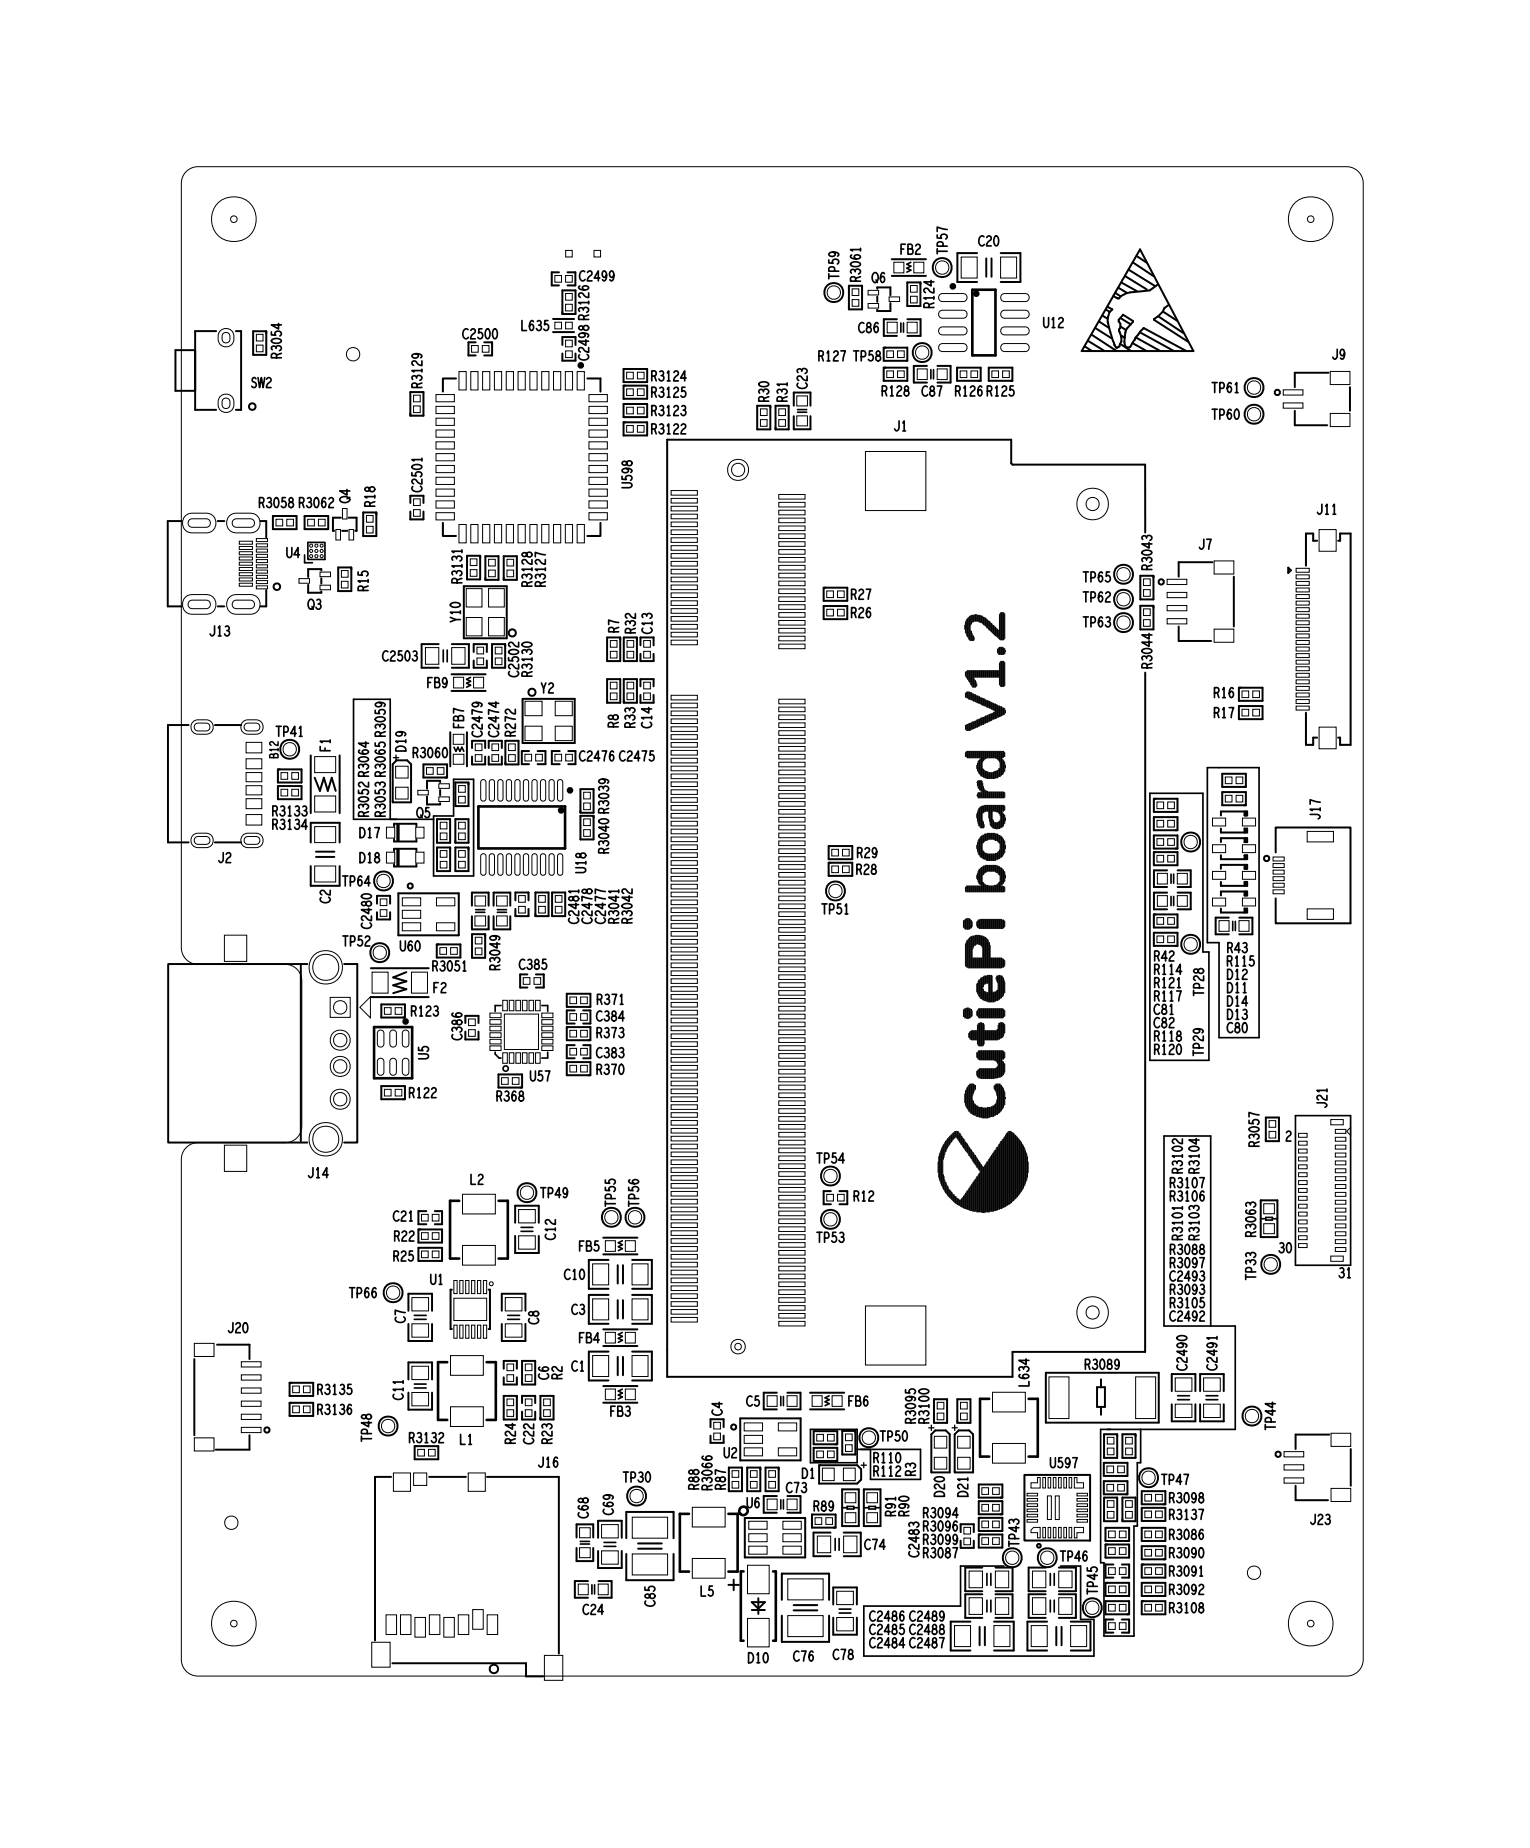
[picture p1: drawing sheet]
<svg xmlns="http://www.w3.org/2000/svg" width="117mm" height="141mm" viewBox="0 0 117 141" stroke-linecap="round" stroke-linejoin="round" font-family="sans-serif">
<defs><g id="words">
<text font-size="1" x="56" y="115" transform="rotate(45 56 115)">o</text>
<g font-size=".8">
<text x="65.5" y="21.5" transform="rotate(-90 65.5 21.5)">R3061</text>
<text x="32.1" y="29.6" transform="rotate(-90 32.1 29.6)">R3129</text>
<text x="49.6" y="29">R3124</text>
<text x="49.6" y="30.3">R3125</text>
<text x="49.6" y="31.7">R3123</text>
<text x="49.6" y="33.1">R3122</text>
<text x="58.5" y="30.6" transform="rotate(-90 58.5 30.6)">R30</text>
<text x="59.9" y="30.6" transform="rotate(-90 59.9 30.6)">R31</text>
<text x="28.5" y="38.6" transform="rotate(-90 28.5 38.6)">R18</text>
<text x="100.2" y="39.2">J11</text>
<text x="23.4" y="46.4">Q3</text>
<text x="28" y="45.1" transform="rotate(-90 28 45.1)">R15</text>
<text x="35.2" y="44.5" transform="rotate(-90 35.2 44.5)">R3131</text>
<text x="40.5" y="44.7" transform="rotate(-90 40.5 44.7)">R3128</text>
<text x="41.5" y="44.7" transform="rotate(-90 41.5 44.7)">R3127</text>
<text x="87.7" y="43.5" transform="rotate(-90 87.7 43.5)">R3043</text>
<text x="15.9" y="48.5">J13</text>
<text x="40.5" y="51.6" transform="rotate(-90 40.5 51.6)">R3130</text>
<text x="48.4" y="48.3" transform="rotate(-90 48.4 48.3)">R32</text>
<text x="49.7" y="48.3" transform="rotate(-90 49.7 48.3)">C13</text>
<text x="92.4" y="53.2">R16</text>
<text x="25.1" y="57.3" transform="rotate(-90 25.1 57.3)">F1</text>
<text x="48.4" y="55.5" transform="rotate(-90 48.4 55.5)">R33</text>
<text x="92.4" y="54.7">R17</text>
<text x="20.7" y="62.2">R3133</text>
<text x="20.7" y="63.2">R3134</text>
<text x="47.1" y="70.4" transform="rotate(-90 47.1 70.4)">R3041</text>
<text x="31.3" y="77.4">R123</text>
<text x="32.9" y="74">R3051</text>
<text x="45.4" y="76.5">R371</text>
<text x="87.9" y="75.2">R121</text>
<text x="87.9" y="76.3">R117</text>
<text x="87.9" y="74.2">R114</text>
<text x="93.4" y="73.6">R115</text>
<text x="93.4" y="72.6">R43</text>
<text x="93.4" y="75.6">D11</text>
<text x="93.4" y="77.7">D13</text>
<text x="35.2" y="79.3" transform="rotate(-90 35.2 79.3)">C386</text>
<text x="45.4" y="79.1">R373</text>
<text x="87.9" y="79.3">R118</text>
<text x="90" y="89.4" transform="rotate(-90 90 89.4)">R3102</text>
<text x="91.3" y="89.4" transform="rotate(-90 91.3 89.4)">R3104</text>
<text x="65" y="91.5">R12</text>
<text x="89.1" y="90.5">R3107</text>
<text x="89.1" y="91.5">R3106</text>
<text x="90" y="94.5" transform="rotate(-90 90 94.5)">R3101</text>
<text x="91.3" y="94.5" transform="rotate(-90 91.3 94.5)">R3103</text>
<text x="95.6" y="94.3" transform="rotate(-90 95.6 94.3)">R3063</text>
<text x="89.1" y="98.6">R3093</text>
<text x="89.1" y="99.6">R3105</text>
<text x="101.9" y="97.4">31</text>
<text x="24.1" y="107.8">R3136</text>
<text x="24.1" y="106.2">R3135</text>
<text x="30.7" y="106.7" transform="rotate(-90 30.7 106.7)">C11</text>
<text x="46.4" y="107.9">FB3</text>
<text x="31.1" y="109.9">R3132</text>
<text x="42" y="110" transform="rotate(-90 42 110)">R23</text>
<text x="55.2" y="113.5" transform="rotate(-90 55.2 113.5)">R87</text>
<text x="59.9" y="113.7">C73</text>
<text x="66.5" y="112.5">R112</text>
<text x="66.5" y="111.4">R110</text>
<text x="69.7" y="112.5" transform="rotate(-90 69.7 112.5)">R3</text>
<text x="70.7" y="108.5" transform="rotate(-90 70.7 108.5)">R3100</text>
<text x="68.2" y="115.6" transform="rotate(-90 68.2 115.6)">R91</text>
<text x="70.3" y="116.7">R3096</text>
<text x="70.3" y="117.7">R3099</text>
<text x="89" y="115.8">R3137</text>
<text x="89" y="120.1">R3091</text>
<text x="89" y="122.9">R3108</text>
</g>
</g></defs>
<!-- layer: Board Outline -->
<g fill="none" stroke="#000" stroke-width=".08">
<path d="M14.2 13.1l.4-.3 .5-.1h87.4a1.27 1.27 0 0 1 1.3 1.3v112.4a1.27 1.27 0 0 1-1.3 1.3h-87.4a1.27 1.27 0 0 1-1.3-1.3v-38.1a1.27 1.27 0 0 1 1.3-1.2h6.6a1.27 1.27 0 0 0 1.3-1.3v-11.1a1.27 1.27 0 0 0-1.3-1.2h-6.6a1.27 1.27 0 0 1-1.3-1.3v-58.2l.1-.5zM73.5 47.6v.3M73.5 47.4v.8M73.5 51.2v.3M73.5 52.8v.3M73.5 55.3v.3M73.5 57.3v.3M73.6 47.3v1M73.6 51.2v.4M73.6 52.8v.3M73.6 55.3v.3M73.6 57.3v.3"/>
<path d="M73.6 47.2v1.2M73.6 51.1v.6M73.6 52.7v.5M73.6 55.2v.5M73.6 57.2v.5M73.7 47.1v1.4M73.7 51.1v.7M73.7 52.7v.5M73.7 55.2v.5M73.7 57.2v.5M73.7 47.1v1.5M73.8 47v1.7"/>
<path d="M73.8 51.1v.8M73.8 52.7v.6M73.8 55.2v.5M73.8 57.2v.5M73.8 47v1.8M73.8 51.1v.9M73.8 55.1v.6M73.9 46.9v1.9M73.9 51.1v1M73.9 52.8v.5M73.9 55.1v.6M73.9 57.2v.5"/>
<path d="M73.9 46.9v.7M73.9 48v.8M73.9 51.1v1.1M73.9 55.1v.5M74 46.9v.6M74 48.1v.7M74 51.1v1.1M74 52.8v.5M74 55.1v.5M74 57.2v.5M74 46.9v.5M74 48.2v.6"/>
<path d="M74 51.1v1.2M74 55v.6M74.1 46.9v.5M74.1 48.4v.4M74.1 51.1v1.3M74.1 52.9v.5M74.1 55v.6M74.1 57.2v.5M74.1 55v.5M74.2 46.9v.4M74.2 48.6v.2M74.2 51.1v.5"/>
<path d="M74.2 51.7v.7M74.2 52.9v.5M74.2 55v.5M74.2 57.2v.5M74.2 46.8v.5M74.2 51.8v.6M74.3 46.8v.5M74.3 51.1v.5M74.3 51.9v.5M74.3 52.9v.6M74.3 55v.5M74.3 57.2v.5"/>
<path d="M74.3 52v.3M74.3 53v.5M74.3 54.9v.5M74.4 46.8v.5M74.4 51.1v.5M74.4 52.1v.2M74.4 53v.5M74.4 54.8v.6M74.4 57.2v.5M74.4 58.3v.3M74.4 59.6h.1M74.4 46.9v.4"/>
<path d="M74.4 58.2v.5M74.4 59.5v.4M74.5 46.9v.4M74.5 51.1v.5M74.5 53v.6M74.5 54.8v.6M74.5 57.2v.5M74.5 58v.8M74.5 59.5v.5M74.5 46.9v.5M74.5 53.1v.5M74.5 57.9v1"/>
<path d="M74.5 59.5v.6M74.6 46.9v.5M74.6 51.1v.5M74.6 53.1v.5M74.6 54.8v.5M74.6 57.2v.5M74.6 57.9v1.1M74.6 59.5v.7M74.6 54.7v.6M74.6 57.8v1.2M74.7 46.9v.5M74.7 51.1v.5"/>
<path d="M74.7 53.2v.4M74.7 54.7v.6M74.7 57.2v1.9M74.7 59.5v.8M74.7 53.2v.5M74.8 46.9v.6M74.8 51.1v.5M74.8 53.2v.5M74.8 54.7v.5M74.8 57.2v2M74.8 59.5v1.3M74.8 47v.5"/>
<path d="M74.8 54.6v.6M74.8 57.2v.9M74.8 58.6v.6M74.8 59.7v1.1M74.9 47v.6M74.9 51.1v.5M74.9 53.2v.5M74.9 54.6v.6M74.9 57.2v.7M74.9 58.6v.6M74.9 59.9v.9M74.9 53.2v.6"/>
<path d="M74.9 58.7v.5M75 47.1v.5M75 51.1v.5M75 53.3v.5M75 54.6v.5M75 57.2v.6M75 58.7v.6M75 47.1v.6M75 54.5v.6M75 58.8v.5M75.1 47.1v.6M75.1 51.1v.5"/>
<path d="M75.1 53.3v.5M75.1 54.5v.6M75.1 57.2v.6M75.1 58.8v.5M75.1 47.2v.6M75.1 53.4v.5M75.1 57.2v.5M75.2 47.2v.6M75.2 51.1v.5M75.2 53.4v.5M75.2 54.5v.6M75.2 57.2v.5"/>
<path d="M75.2 58.8v.5M75.3 47.3v.6M75.3 51.1v.5M75.3 53.4v.5M75.3 54.5v.5M75.3 57.2v.5M75.3 58.8v.5M75.3 47.3v.7M75.3 54.4v.6M75.3 58.9v.4M75.4 47.3v.7M75.4 51.1v.5"/>
<path d="M75.4 53.4v.5M75.4 54.4v.6M75.4 57.2v.5M75.4 58.9v.4M75.4 47.4v.6M75.4 53.5v.5M75.5 47.5v.6M75.5 51.1v.5M75.5 53.5v.5M75.5 54.4v.5M75.5 57.2v.5M75.5 58.9v.4"/>
<path d="M75.6 47.5v.7M75.6 51.1v.5M75.6 53.5v.5M75.6 54.3v.6M75.6 57.2v.5M75.6 58.9v.4M75.6 47.6v.6M75.6 53.6v.5M75.6 54.3v.5M75.7 47.6v.7M75.7 51.1v.5M75.7 53.6v.5"/>
<path d="M75.7 54.3v.5M75.7 57.2v.5M75.7 58.8v.5M75.7 47.7v.6M75.7 54.2v.6M75.8 47.7v.7M75.8 51.1v.5M75.8 53.6v.5M75.8 54.2v.5M75.8 57.2v.5M75.8 58.8v.5M75.8 47.8v.6"/>
<path d="M75.8 53.6v1.1M75.9 47.8v.6M75.9 51.1v.5M75.9 53.7v1M75.9 57.2v.6M75.9 58.8v.5M75.9 47.9v.6M75.9 58.7v.6M76 47.9v.7M76 49.5v.2M76 51.1v.5M76 53.7v.9"/>
<path d="M76 57.2v.6M76 58.7v.6M76 48v.6M76 49.4v.4M76 53.8v.8M76 57.2v.7M76 58.7v.5M76.1 48v.7M76.1 49.4v.5M76.1 51.1v.5M76.1 53.8v.8M76.1 57.2v.7"/>
<path d="M76.1 58.6v.6M76.1 46.8v1.9M76.1 49.3v.6M76.1 50.5v1.7M76.1 57.2v.9M76.2 46.7v2.1M76.2 49.3v.6M76.2 50.4v1.9M76.2 53.8v.8M76.2 57.2v2M76.2 53.8v.7M76.2 57.2v1.9"/>
<path d="M76.3 46.7v2.1M76.3 49.3v.6M76.3 50.4v1.9M76.3 53.8v.7M76.3 57.2v1.9M76.3 53.9v.6M76.3 57.2v.5M76.3 57.8v1.2M76.4 46.7v2.1M76.4 49.3v.6M76.4 50.4v1.9M76.4 53.9v.6"/>
<path d="M76.4 57.2v.5M76.4 57.8v1.2M76.4 49.4v.5M76.4 53.9v.5M76.4 57.9v1M76.5 46.7v2M76.5 49.4v.4M76.5 50.4v1.9M76.5 54v.4M76.5 57.3v.3M76.5 58v.8M76.5 46.8v1.9"/>
<path d="M76.5 50.5v1.8M76.5 58.1v.7M76.6 49.6v.1M76.6 54.1v.2M76.6 58.3v.2M73.4 70.1v.5M73.4 76.9v.6M73.4 70.1v.6M73.5 70.1v.7M73.5 76.8v.8M73.5 67.6v.3M73.5 70v.8"/>
<path d="M73.5 71.9v1.7M73.6 67.5v.5M73.6 70v.8M73.6 71.8v1.8M73.6 76.8v.8M73.6 71.7v2M73.7 67.5v.5M73.7 70v.8M73.7 71.7v2M73.7 76.8v.8M73.7 71.6v2.1M73.8 67.5v.5"/>
<path d="M73.8 70v.8M73.8 71.5v2.2M73.8 76.8v.8M73.8 78.7v.3M73.8 78.7v.4M73.9 67.5v.5M73.9 70v.8M73.9 71.4v2.3M73.9 76.8v.8M73.9 78.6v.6M73.9 70.1v.6M73.9 76.9v.6"/>
<path d="M74 67.5v.5M74 70.1v.6M74 71.4v2.3M74 76.9v.6M74 78.5v.7M74 70.2v.4M74 77v.4M74.1 67.5v.5M74.1 71.3v1M74.1 73v.7M74.1 78.5v.7M74.1 71.3v.9"/>
<path d="M74.2 67.5v.5M74.2 71.3v.8M74.2 73v.7M74.2 78.5v.7M74.2 71.3v.7M74.3 67.5v.5M74.3 71.3v.7M74.3 73v.7M74.3 78.5v.7M74.4 60.6h.1M74.4 62v.3M74.4 64.4v.3"/>
<path d="M74.4 66.7v.2M74.4 67.5v.5M74.4 70.2v.3M74.4 71.3v.6M74.4 73v.7M74.4 75v.6M74.4 77v.4M74.4 78.5v.7M74.4 60.5v.2M74.4 61.9v.7M74.4 64.2v.7M74.4 66.5v.5"/>
<path d="M74.4 70.2v.4M74.4 74.9v.8M74.4 78.1v1.4M74.5 60.4v.4M74.5 61.7v1.1M74.5 64v1M74.5 66.4v.8M74.5 67.5v.5M74.5 70.1v.6M74.5 71.3v.6M74.5 73v.7M74.5 74.8v1"/>
<path d="M74.5 76.9v.6M74.5 78v1.6M74.5 61.6v1.3M74.5 63.9v1.2M74.5 66.3v1M74.5 71.3v.7M74.5 74.7v1.2M74.5 76.8v.8M74.5 78v1.7M74.6 60.4v.4M74.6 61.6v1.3M74.6 63.9v1.3"/>
<path d="M74.6 66.2v1.1M74.6 67.5v.5M74.6 70.1v.7M74.6 71.3v.7M74.6 73v.7M74.6 74.7v1.2M74.6 76.8v.8M74.6 78v1.7M74.6 61.5v1.5M74.6 63.8v1.5M74.6 66.2v1.2M74.6 70v.8"/>
<path d="M74.6 74.6v1.4M74.6 77.9v1.8M74.7 60.4v.4M74.7 61.5v1.6M74.7 63.7v1.6M74.7 66.1v1.3M74.7 67.5v.5M74.7 70v.8M74.7 71.3v.7M74.7 73v.7M74.7 74.5v1.6M74.7 76.8v.8"/>
<path d="M74.7 77.9v1.8M74.7 66.1v1.9M74.7 71.3v.8M74.8 61.4v1.7M74.8 63.7v1.7M74.8 66.1v1.9M74.8 70v.8M74.8 71.3v.9M74.8 73v.7M74.8 74.5v1.6M74.8 76.8v.8M74.8 78v1.7"/>
<path d="M74.8 61.4v.6M74.8 62.5v.6M74.8 63.6v.6M74.8 64.8v.6M74.8 66v.7M74.8 67.2v.8M74.8 71.3v2.4M74.8 74.5v1.7M74.9 61.4v.5M74.9 62.6v.5M74.9 63.6v.6M74.9 64.9v.5"/>
<path d="M74.9 66v.6M74.9 67.2v.8M74.9 70v.8M74.9 71.4v2.3M74.9 74.4v.8M74.9 75.4v.8M74.9 76.8v.8M74.9 78v1.6M74.9 60.1v.7M74.9 62.8v.2M74.9 63.6v.5M74.9 64.9v.6"/>
<path d="M74.9 67.3v.7M74.9 74.4v.6M74.9 75.5v.7M74.9 78.1v1.4M75 60.2v.6M75 61.4v.5M75 63.5v.6M75 65v.5M75 66v.5M75 67.4v.6M75 70v.8M75 71.4v2.3"/>
<path d="M75 74.4v.6M75 75.5v.7M75 76.8v.8M75 78.5v.7M75 61.4v.4M75 63.5v.5M75 65.9v.6M75 75.6v.6M75.1 60.2v.6M75.1 61.4v.4M75.1 63.5v.5M75.1 65v.5"/>
<path d="M75.1 65.9v.5M75.1 67.4v.6M75.1 70v.8M75.1 71.5v2.2M75.1 74.4v.5M75.1 75.6v.7M75.1 76.8v.8M75.1 78.5v.7M75.1 60.3v.5M75.1 65v.6M75.2 60.3v.5M75.2 61.4v.4"/>
<path d="M75.2 63.5v.5M75.2 65.1v.5M75.2 65.9v.5M75.2 67.4v.6M75.2 70v.8M75.2 71.6v2.1M75.2 74.3v.6M75.2 75.6v.7M75.2 76.8v.8M75.2 78.5v.7M75.3 60.3v.5M75.3 61.4v.4"/>
<path d="M75.3 63.5v.5M75.3 65.1v.5M75.3 65.9v.5M75.3 67.4v.6M75.3 70v.8M75.3 71.6v2.1M75.3 74.3v.6M75.3 75.6v.7M75.3 76.8v.8M75.3 78.5v.7M75.3 61.4v.9M75.3 63.5v.4"/>
<path d="M75.3 67.5v.5M75.3 71.8v1.9M75.3 74.3v2M75.4 60.3v.5M75.4 61.4v1.2M75.4 63.5v.4M75.4 65.1v.5M75.4 65.9v.5M75.4 67.5v.5M75.4 70v.8M75.4 71.8v1.9M75.4 74.3v2"/>
<path d="M75.4 76.8v.8M75.4 78.5v.7M75.4 61.4v1.4M75.4 72v1.7M75.5 60.3v.5M75.5 61.4v1.5M75.5 63.5v.4M75.5 65.1v.5M75.5 65.9v.5M75.5 67.5v.5M75.5 70v.8M75.5 73v.7"/>
<path d="M75.5 74.3v2M75.5 76.8v.8M75.5 78.5v.7M75.5 61.4v1.6M75.6 60.3v.5M75.6 61.4v1.6M75.6 63.5v.4M75.6 65.1v.5M75.6 65.9v.5M75.6 67.5v.5M75.6 70v.8M75.6 73v.7"/>
<path d="M75.6 74.4v1.9M75.6 76.8v.8M75.6 78.5v.7M75.6 61.4v.4M75.6 62.4v.7M75.6 75.6v.7M75.7 60.3v.5M75.7 61.4v.4M75.7 62.5v.6M75.7 63.5v.4M75.7 65.1v.5M75.7 65.9v.5"/>
<path d="M75.7 67.5v.5M75.7 70v.8M75.7 73v.7M75.7 75.6v.7M75.7 76.8v.8M75.7 78.5v.7M75.7 62.6v.5M75.7 63.5v.5M75.7 67.4v.6M75.8 60.3v.5M75.8 61.4v.4M75.8 62.7v.4"/>
<path d="M75.8 63.5v.5M75.8 65.1v.5M75.8 65.9v.5M75.8 67.4v.6M75.8 70v.8M75.8 73v.7M75.8 75.6v.7M75.8 76.8v.8M75.8 78.5v.7M75.8 65v.6M75.9 60.3v.5M75.9 61.4v.5"/>
<path d="M75.9 62.7v.4M75.9 63.5v.5M75.9 65v.5M75.9 65.9v.6M75.9 67.4v.6M75.9 70v.8M75.9 73v.7M75.9 74.5v.1M75.9 75.5v.7M75.9 76.8v.8M75.9 78.5v.7M75.9 62.7v.5"/>
<path d="M75.9 66v.5M75.9 74.4v.4M76 60.3v.5M76 61.4v.5M76 62.7v.4M76 63.5v.6M76 65v.5M76 66v.5M76 67.4v.6M76 70v.8M76 73v.7M76 74.4v.5"/>
<path d="M76 75.4v.8M76 76.8v.8M76 78.4v.8M76 62.6v.5M76 63.6v.5M76 64.9v.6M76 66v.6M76 67.3v.7M76 74.4v1.8M76 78.1v1.1M76.1 60.3v.5M76.1 61.4v.6"/>
<path d="M76.1 62.6v.5M76.1 63.6v.6M76.1 64.9v.5M76.1 66v.6M76.1 67.2v.8M76.1 70v.8M76.1 73v.7M76.1 74.3v1.9M76.1 76.8v.8M76.1 78v1.2M76.1 64.8v.6M76.1 66v.7"/>
<path d="M76.1 74.3v1.8M76.2 60.3v.5M76.2 61.4v.8M76.2 62.5v.6M76.2 63.7v1.7M76.2 66.1v1.9M76.2 70v.8M76.2 73v.7M76.2 74.3v1.8M76.2 76.8v.8M76.2 77.9v1.2M76.2 61.4v1.7"/>
<path d="M76.2 63.7v1.6M76.2 74.4v1.6M76.3 60.3v.5M76.3 61.4v1.6M76.3 63.7v1.6M76.3 66.1v1.3M76.3 67.5v.5M76.3 70v.8M76.3 73v.7M76.3 74.4v1.6M76.3 76.8v.8M76.3 77.9v1.2"/>
<path d="M76.3 61.4v.4M76.3 61.9v1.1M76.3 63.8v1.5M76.3 66.2v1.2M76.3 70.1v.7M76.3 74.4v1.5M76.3 77.9v1.1M76.4 60.3v.5M76.4 61.4v.4M76.4 61.9v1.1M76.4 63.8v1.4M76.4 66.2v1.1"/>
<path d="M76.4 67.5v.5M76.4 70.1v.7M76.4 73v.7M76.4 74.5v1.4M76.4 76.8v.8M76.4 77.9v1.1M76.4 62v.9M76.4 63.9v1.2M76.4 66.3v1M76.4 70.1v.6M76.4 73.1v.6M76.4 74.5v1.3"/>
<path d="M76.4 76.9v.6M76.4 78v.9M76.5 60.4v.4M76.5 61.4v.4M76.5 62.1v.7M76.5 64v1M76.5 66.4v.8M76.5 67.5v.5M76.5 70.1v.5M76.5 73.1v.5M76.5 74.7v1M76.5 76.9v.6"/>
<path d="M76.5 78v.8M76.5 60.4v.3M76.5 61.4v.3M76.5 62.1v.6M76.5 64.1v.9M76.5 66.4v.7M76.5 67.6v.3M76.5 70.2v.4M76.5 73.2v.3M76.5 74.8v.8M76.5 77v.4M76.5 78.1v.6"/>
<path d="M76.6 62.3v.2M76.6 64.4v.3M76.6 66.7v.2M71.4 88.5v.8M71.5 88.1v1.6M71.5 87.9v2M71.6 87.8v2.2M71.6 87.7v2.5M71.7 87.5v2.8M71.7 87.4v3M71.8 87.3v3.2M71.8 87.2v1.1"/>
<path d="M71.8 89.5v1.1M71.9 87.2v1M71.9 89.6v1.1M71.9 87.1v.9M71.9 89.9v.9M72 87v.8M72 90.1v.8M72.1 86.9v.8M72.1 90.1v.8M72.1 86.9v.7M72.1 90.3v.7M72.2 86.8v.7"/>
<path d="M72.2 90.4v.7M72.2 86.8v.6M72.3 86.7v.6M72.3 90.6v.6M72.3 86.6v.6M72.3 90.7v.5M72.4 86.5v.7M72.4 90.7v.6M72.4 86.5v.6M72.4 90.8v.5M72.5 86.4v.6M72.5 90.8v.6"/>
<path d="M72.5 90.9v.5M72.6 86.3v.6M72.6 91v.5M72.6 86.3v.5M72.7 86.3v.5M72.7 91v.6M72.7 86.2v.5M72.7 91.1v.5M72.8 86.2v.5M72.8 91.2v.5M72.8 86.2v.4M72.9 86.2v.5"/>
<path d="M72.9 91.3v.4M72.9 86.2v.6M72.9 91.3v.5M73 86.2v.7M73 91.3v.5M73 91.4v.4M73.1 86.3v.7M73.1 91.4v.4M73.1 86.3v.8M73.1 91.4v.5M73.2 86.4v.8M73.2 91.4v.5"/>
<path d="M73.2 86.5v.7M73.2 91.3v.6M73.3 86.6v.7M73.3 91.3v.7M73.3 86.7v.7M73.3 91.2v.8M73.4 86.8v.7M73.4 91.1v.9M73.5 83.3v.7M73.5 86.9v.7M73.5 91v1.1M73.5 83.1v1.1"/>
<path d="M73.5 87v.7M73.5 90.9v1.2M73.6 83v1.3M73.6 87.1v.6M73.6 90.9v1.2M73.6 82.9v1.5M73.6 87.1v.7M73.6 90.8v1.3M73.7 82.8v1.7M73.7 87.2v.6M73.7 90.7v1.4M73.7 82.7v1.9"/>
<path d="M73.7 87.3v.6M73.8 82.7v2M73.8 87.4v.6M73.8 90.6v1.6M73.8 82.6v2.1M73.8 87.4v.7M73.8 90.5v1.7M73.9 82.6v2.2M73.9 87.5v.6M73.9 90.4v1.8M73.9 87.6v.6M74 82.6v2.2"/>
<path d="M74 87.6v.7M74 90.3v1.9M74 82.6v2.3M74 87.7v.7M74 90.2v2M74.1 82.6v.9M74.1 83.8v1.1M74.1 87.8v.7M74.1 90.1v2.2M74.1 82.6v.7M74.1 83.9v1M74.2 82.6v.5"/>
<path d="M74.2 84.1v.9M74.2 87.9v.7M74.2 90v2.3M74.2 82.7v.3M74.2 88v.7M74.2 89.9v2.4M74.3 82.7v.3M74.3 84.2v.8M74.3 88v.7M74.3 89.9v2.4M74.3 88.1v.7M74.3 89.7v2.6"/>
<path d="M74.4 80.2v.4M74.4 81.6v.3M74.4 84.3v.8M74.4 88.2v.7M74.4 89.6v2.7M74.4 81.6v.4M74.4 88.3v.6M74.5 80.1v.6M74.5 81.5v.6M74.5 84.3v.8M74.5 88.4v.6M74.5 89.5v2.8"/>
<path d="M74.5 80v.7M74.5 84.4v.7M74.5 88.4v.7M74.5 89.4v2.9M74.6 80v.8M74.6 81.4v.7M74.6 84.4v.7M74.6 88.5v.6M74.6 89.4v2.9M74.6 88.6v3.7M74.7 80v.8M74.7 81.4v.8"/>
<path d="M74.7 84.4v.7M74.7 88.7v3.6M74.8 80v.8M74.8 81.4v.8M74.8 84.4v.8M74.8 88.8v3.6M74.8 88.9v3.5M74.9 80v.8M74.9 81.4v.8M74.9 84.4v.8M74.9 88.9v3.5M75 80v.8"/>
<path d="M75 81.4v.8M75 84.4v.8M75 88.8v3.6M75 88.7v3.6M75.1 80v.8M75.1 81.4v.8M75.1 84.4v.8M75.1 88.6v3.7M75.1 88.5v3.8M75.2 80v.8M75.2 81.4v.8M75.2 84.4v.8"/>
<path d="M75.2 88.5v3.8M75.3 80v.8M75.3 81.4v.8M75.3 84.4v.8M75.3 88.4v3.9M75.3 84.4v.7M75.3 88.3v4M75.4 80v.8M75.4 81.4v.8M75.4 84.4v.7M75.4 88.3v4M75.4 88.2v4.1"/>
<path d="M75.5 80v.8M75.5 81.4v.8M75.5 84.4v.7M75.5 88.1v4.2M75.5 84.3v.8M75.5 88v4.3M75.6 80v.8M75.6 81.4v.8M75.6 84.3v.8M75.6 88v4.3M75.6 87.9v4.4M75.7 80v.8"/>
<path d="M75.7 81.4v.8M75.7 84.3v.8M75.7 87.8v4.5M75.7 82.7v.2M75.7 84.2v.8M75.7 87.7v4.5M75.8 80v.8M75.8 81.4v.7M75.8 82.7v.3M75.8 84.2v.8M75.8 87.7v4.5M75.8 82.6v.5"/>
<path d="M75.8 84.1v.9M75.8 87.6v4.6M75.9 80v.9M75.9 81.4v.7M75.9 82.6v.6M75.9 84v.9M75.9 87.5v4.7M75.9 81.3v.8M75.9 82.6v.9M75.9 83.8v1.1M75.9 87.4v4.8M76 80v1"/>
<path d="M76 81.3v.8M76 82.6v2.3M76 87.4v4.8M76 80v2.1M76 82.6v2.2M76 87.3v4.8M76.1 80v2.1M76.1 82.6v2.2M76.1 87.2v4.9M76.2 80v2.1M76.2 82.6v2.1M76.2 87.1v5"/>
<path d="M76.2 80v2M76.2 82.7v2M76.2 87v5.1M76.3 80v2M76.3 82.7v1.9M76.3 87v5.1M76.3 80v.7M76.3 80.8v1.2M76.3 82.8v1.7M76.3 86.9v5.1M76.4 80v.7M76.4 80.9v1"/>
<path d="M76.4 82.8v1.7M76.4 86.8v5.2M76.4 80.1v.6M76.4 82.9v1.5M76.5 80.1v.5M76.5 81v.8M76.5 83.1v1.1M76.5 86.7v5.3M76.5 80.2v.4M76.5 81.1v.6M76.5 83.2v1M76.5 86.6v5.3"/>
<path d="M76.6 83.6v.1M76.6 86.5v5.4M76.6 86.4v5.5M76.7 86.3v5.5M76.8 86.2v5.6M76.9 86.2v5.5M77 86.2v5.5M77 86.2v5.4M77.1 86.3v5.2M77.2 86.3v5.2M77.2 86.4v5M77.3 86.4v5"/>
<path d="M77.3 86.5v4.8M77.4 86.5v4.8M77.4 86.6v4.6M77.5 86.7v4.5M77.5 86.8v4.3M77.6 86.8v4.3M77.6 86.9v4.1M77.7 86.9v4M77.7 87v3.8M77.8 87.1v3.7M77.8 87.2v3.5M77.9 87.2v3.4"/>
<path d="M77.9 87.3v3.2M78 87.4v3M78 87.5v2.8M78.1 87.7v2.5M78.1 87.8v2.2M78.2 87.9v2M78.2 88.1v1.6M78.3 88.5v.8"/>
</g>
<g fill="none" stroke="#000" stroke-width=".15">
<path d="M86.6 19.5l.7 .5M86.8 19l4.1 7.7h-8.5zM82.6 26.4l.6 .3M82.9 26l1.2 .7M83.1 25.5l1.9 1.2M83.4 25l1.3 .8M83.7 24.5l.7 .5M84 24.1l.3 .2M84.2 23.6l.3 .1M84.4 23.4l.3 .2a1.19 1.19 0 0 0-.2 1.3l.4 1.4 .2 .2a.9 .9 0 0 0 .1-1.3 .57 .57 0 0 0 0-.7v-.1l.3-.4 .8 .5-.5 .6M84.9 22.3l.4 .3M85.2 21.9l.6 .4"/>
<path d="M85.3 24.9l.5 .2M85.4 24.3l.7 .4M85.4 26.2l.7 .5M85.4 25.6l.3 .1M85.4 21.5l1.2 .7M85.7 21l1.6 1M85.8 25.1l-.1 .2a1.16 1.16 0 0 0 .1 1.2l.3-.1 .4-.7 .6-.7 3.2 1.7M86 20.6l2 1.2M86.3 26.2l1 .5M86.3 20l1.5 1M86.5 25.7l1.8 1M86.8 25.3l2.6 1.4"/>
<path d="M88.1 21.7l-.5 .4-.5 .1a2.1 2.1 0 0 0-1.9 .5l-.4-.1M88.2 24.1l1.9 1.3M88.6 23.8l1 .6M89 23.3l-1.1 1.1 2.6 1.6M98.1 43.2l.2 .2-.2 .2z"/>
</g>
<path d="M34.5 59.4h1.6v7.3h-3.1v-4.5h1.5zM91.9 58.5h4v20.6h-3.1v-7.3h-.9zM29.7 62.4v-9.1h-2.8v9.1h6.1M87.6 60.4h4v12.1h.5v8.3h-4.5zM61.7 108.9h3.6v2.5h-3.6zM65.3 110.4h4.8v2.3h-3.8v-2.3M76.5 119.3h-3.3v3.1h-7.4v3.8h17.5v-2.8h-1v-4.1h-1.5M92.2 101v-14.4h-3.6v14.4h5.5v7.9h-10.3v10.2h.3v5.6h2.3v-8.4h.2v-4.9h.3v-2.5" fill="none" stroke="#000" stroke-width=".13"/>
<!-- layer: Components -->
<g fill="none" stroke="#000" stroke-width=".15">
<path d="M67.9 19.7h2.6M74.4 19.3h-1.5v2.2h1.5M75.1 19.7v1.4M75.5 19.7v1.4M76.2 19.3h1.5v2.2h-1.5M13.8 39.7h-1v6.5h1M14.9 26.7h-1.5v3.1h1.5M16.5 25.2h-1.6v6h1.6M16.6 39.7h.5M18 25.2h.4v6h-.4M19 30.8l.2-.1 .2 .1 .1 .2-.1 .1-.2 .1-.2-.1v-.1zM19.3 25.2h1v1.8h-1z"/>
<path d="M19.8 39.7h.5v1.2M20.8 39.3h1.8v1h-1.8zM23.2 39.3h1.8v1h-1.8zM26 39.4h-.6v1h.1M26.6 39.4h.6v1h-.1M27.7 39h1v1.8h-1zM31.2 29.9h1v1.8h-1zM31.2 38.3v-.5h1v.5M31.2 39v.6h1v-.6M33.7 39.8v1h1M34.7 28.8h-1v1M36.2 26.1h-.5v1h.5"/>
<path d="M36.9 26.1h.6v1h-.6M42.1 24.3h1.6M42.1 25.3h1.6M42.6 20.7h-.6v1h.6M42.8 22.1h1v1.8h-1zM42.8 26.3v-.6h1v.6M42.8 26.9v.6h1v-.6M43.2 20.7h.6v1h-.6M44.7 28.8h1v1M45.7 39.8v1h-1M47.5 28.1h1.8v1h-1.8zM47.5 29.4h1.8v1h-1.8z"/>
<path d="M47.5 30.8h1.8v1h-1.8zM47.5 32.2h1.8v1h-1.8zM57.7 30.9h1v1.8h-1zM59.1 30.9h1v1.8h-1zM60.5 31.7v1h1.2v-1M60.5 30.9v-1h1.2v1M64.6 21.8h1.1v1.8h-1.1zM66.8 22v-.1h1v.6M66.8 22.6v.4M67.3 28h1.8v1h-1.8zM67.3 26.5h1.8v1h-1.8zM67.8 23.1v.6h-1v-.1"/>
<path d="M67.9 21h2.6M68.3 24.3h-1v1.3h1M69.1 21.5h1v1.8h-1zM69.1 24.3h1v1.3h-1M70.6 27.9h-1v1.2h1M71.4 27.9h1v1.2h-1M72.9 28h1.8v1h-1.8zM75.3 28h1.8v1h-1.8zM97.1 29.8l.2-.1 .2 .1v.2l-.2 .1-.2-.1zM98.6 31.3v1.1h2.5M101.2 28.4h-2.6v1.1M102.8 29.5v1.8"/>
<path d="M14.4 55.2h-1.6v9h1.6M16.4 55.2h2M16.6 46.2h.5M20.3 44.9v1.3h-.5M20.9 44.5l.2-.1 .2 .1v.2v.2h-.2h-.2l-.1-.2zM21.2 59.9h1.8v1h-1.8zM21.2 58.6h1.8v1h-1.8zM23.5 44.6v.6h1v-.1M23.7 57.6v4.4M24 59.3l.4 1 .3-1 .3 1 .3-1 .3 1M24.5 43.5v-.1h-1v.6M24.5 44.1v.4"/>
<path d="M25.8 43.2h1v1.8h-1zM25.9 57.6v4.4M26.1 40.4h.4M30.2 57.9h.8l.3 .3v2.9h-1.4v-2.9zM32.2 58.2h1.8v1h-1.8zM33.4 49.1h-1.3v1.8h1.3M33.5 59.6v-.1h-1v.6M34.3 55.8v2.6M34.4 52.6h2.6M34.4 51.4h2.6M34.4 49.1h1.3v1.8h-1.3M34.7 59.6h1v1.8h-1z"/>
<path d="M35.3 44.7h3.3v3.9h-3.3zM35.6 55.8v2.6M35.6 42.3h1v1.8h-1zM35.9 57v-.6h1v.6M35.9 57.6v.6h1v-.6M36.1 49.7v-.6h1v.6M36.1 50.3v.6h1v-.6M37 42.4h1v1.8h-1zM37.2 57.6v.6h1v-.6M37.2 57v-.6h1v.6M37.5 49.1h1v1.8h-1zM38.4 42.4h1v1.8h-1z"/>
<path d="M38.5 56.4h1v1.8h-1zM38.8 48h.2h.2l.1 .2-.1 .2-.2 .1-.2-.1-.1-.2zM39.8 53.2h4v3.4h-4zM40.3 57.2h-.6v1h.6M40.3 52.6l.2-.1 .2 .1 .1 .1-.1 .2-.2 .1-.2-.1-.1-.2zM40.9 57.2h.6v1h-.6M42.6 57.2h-.6v1h.6M43.3 57.2h.5v1h-.5M46.2 48.6h1v1.8h-1zM46.2 51.7h1v1.8h-1zM47.5 51.7h1v1.8h-1zM47.5 48.6h1v1.8h-1z"/>
<path d="M48.8 52.9v.6h1v-.6M48.8 52.3v-.6h1v.6M48.8 49.2v-.6h1v.6M48.8 49.8v.6h1v-.6M62.7 46.2h1.8v1h-1.8zM62.7 44.8h1.8v1h-1.8zM86.8 43.9h1v1.8h-1zM86.8 46.2h1v1.8h-1zM87.2 40.6v-5.2h-10.1l-.1-.1v-1.8h-26.2v71.4h26.3v-1.9h10.1v-51.8M88.3 44.2l.1-.1 .2 .1v.2l-.2 .1-.1-.1zM89.8 47.7v1.1h2.4M92.3 42.8h-2.5v1.1"/>
<path d="M93.1 59h1.8v1h-1.8zM94 43.9v3.8M94.3 53.8h1.8v1h-1.8zM94.3 52.4h1.8v1h-1.8zM99.5 54.3v2.4h.5v-.5h.3M100.3 41.2h-.3v-.6h-.5v2.5M101.9 41.2h.2v-.6h.8v16.1h-.8v-.5h-.2M16.4 64.2h2M22.9 73.5v13.4M23.4 73.4h-10.6v13.6h10.6M23.7 64.2v-1.5h2.2v1.5M23.7 66v1.5h2.2v-1.5"/>
<path d="M24.1 65.3h1.4M24.1 64.9h1.4M26.2 73.4h1v13.6h-1M28.2 76h4.4M28.2 73.8h4.4M28.7 68.9v-.6h1v.6M28.7 69.5v.6h1v-.6M29 76.5h1.8v1h-1.8zM30 62.9v-.1h1.7v.1M30 63.9v.2h1.7v-.2M30 64.8v-.1h1.7v.1M30 65.8v.2h1.7v-.2"/>
<path d="M30.3 62.8v1.2M30.3 64.7v1.2M30.3 68.1h4.6v3.2h-4.6zM30.4 62.8v1.2M30.4 64.7v1.2M30.9 74.1l-1 .4 1 .3-1 .3 1 .3-1 .3M31.1 67.4l.1-.1 .2 .1v.2l-.2 .1-.1-.1zM32.5 60.7v.6h1v-.1M33.3 72h1.8v1h-1.8zM33.3 62.4h1v1.8h-1zM33.3 64.6h1v1.8h-1zM33.5 60.2v.4"/>
<path d="M34.7 62.4h1v1.8h-1zM34.7 64.6h1v1.8h-1zM35.4 77.4h1v.5M35.9 69v-1h1.3v1M35.9 69.8v1h1.3v-1M35.9 71.2h1v1.8h-1zM36.4 78.6v.6h-1M37.6 69v-1h1.3v1M37.6 69.8v1h1.3v-1M39.2 69.2v.6h1.1v-.6M39.2 68.6v-.6h1.1v.6M40.2 74.2h-.6v1h.6"/>
<path d="M40.8 68h1v1.8h-1zM40.8 74.2h.6v1h-.6M42 68h1v1.8h-1zM43.2 75.7h1.8v1h-1.8zM43.2 78.3h1.8v1h-1.8zM43.8 77h-.6v1h.6M43.8 79.6h-.6v1h.6M44.2 60.1h1v1.8h-1zM44.2 62.2h1v1.8h-1zM44.4 77h.6v1h-.6M44.4 79.6h.6v1h-.6M63.1 64.5h1.8v1h-1.8z"/>
<path d="M63.1 65.7h1.8v1h-1.8zM87.9 60.9h1.8v1h-1.8zM87.9 62.3h1.8v1h-1.8zM87.9 63.7h1.8v1h-1.8zM87.9 64.9h1.8v1h-1.8zM87.9 69.7h1.8v1h-1.8zM87.9 71.1h1.8v1h-1.8zM88.9 66.3h-1v1.3h1M88.9 68h-1v1.3h1M89.7 68h1v1.3h-1M89.7 66.3h1v1.3h-1M93 63.1v.3h2v-.3h-.2v.3l.1-.2"/>
<path d="M93 65.2v.3h2v-.3h-.2v.3l.1-.2M93 67.2v.3h2v-.3h-.2v.3l.1-.2M93 69.2v.3h2v-.3h-.2v.3l.1-.2M93.1 60.4h1.8v1h-1.8zM93.6 69.9h-1v1.3h1M94.4 69.9h1v1.3h-1M94.8 63.9v.3h.2v-.3h-2v.3M94.8 61.8v.3h.2v-.3h-2v.3M94.8 65.9v.3h.2v-.3h-2v.3M94.8 67.9v.3h.2v-.3h-2v.3M94.9 61.8v.3M94.9 63.9v.3"/>
<path d="M94.9 65.9v.3M94.9 67.9v.3M96.3 65.3l.2-.1 .1 .1v.2l-.1 .1-.2-.1zM97.1 64.9v-1.9h5.7v7.3h-5.7v-1.9M29 82.7h1.8v1.1h-1.8zM31.1 99.9v-1.3h1.8v1.3M31.9 95.1h1.8v1h-1.8zM31.9 93.7h1.8v1h-1.8zM32.5 92.3h-.6v1h.6M33.1 92.3h.6v1h-.6M34.4 98.3h-.1v3h.1M37.2 98.3h.1v3h-.1"/>
<path d="M38 81.9h1.8v1h-1.8zM38.2 99.9v-1.3h1.8v1.3M39.2 93.2v-1.3h1.8v1.3M39.2 94.2v1.3h1.8v-1.3M43.2 80.9h1.8v1h-1.8zM45.9 94.3h2.6M45.9 95.6h2.6M46.3 98.7h-1.5v2.2h1.5M46.3 96h-1.5v2.2h1.5M47 96.4v1.4M47 99.1v1.4M47.4 96.4v1.4"/>
<path d="M47.4 99.1v1.4M48.1 98.7h1.5v2.2h-1.5M48.1 96h1.5v2.2h-1.5M63.3 90.8h-.6v1h.6M63.9 90.8h.6v1h-.6M96 91.5h1.3v2.8h-1.3zM96.4 85.1h1v1.8h-1zM14.8 103.5v5.8M16.5 102.4h2.5v1.1M19 109.3v1.1h-2.6M20.2 108.9l.1-.2 .2 .2v.1l-.2 .1-.1-.1zM22.1 106.9h1.8v1h-1.8z"/>
<path d="M22.1 105.4h1.8v1h-1.8zM29.8 112.5h-1.2v12.5M31.1 100.9v1.3h1.8v-1.3M31.1 105.1v-1.3h1.8v1.3M31.1 106.1v1.3h1.8v-1.3M31.6 110.2v1h1.8v-1h-1.8M32.7 112.5h2.8M37.1 112.5h5.5v13.5M38.2 100.9v1.3h1.8v-1.3M38.4 106.4h1v1.8h-1zM38.4 104.3v-.6h1v.6M38.4 104.9v.6h1v-.6"/>
<path d="M39.8 103.7h1v1.8h-1zM39.8 106.9v-.5h1v.5M39.8 107.6v.6h1v-.6M41.2 106.4h1v1.8h-1zM43.9 117.1v-1h1.3v1M43.9 117.9v1h1.3v-1M45.5 117.2v-1.3h1.8v1.3M45.5 118.2v1.3h1.8v-1.3M45.9 102.6h2.6M45.9 101.3h2.6M45.9 106.9h2.6M45.9 105.6h2.6"/>
<path d="M46.3 103h-1.5v2.2h1.5M47 103.4v1.4M47.4 103.4v1.4M47.7 117.2v-2h3.6v2M47.7 118.4v2h3.6v-2M48.1 103h1.5v2.2h-1.5M48.6 117.6h1.8M48.6 118h1.8M54.1 108.7v-.6h1v.6M54.1 109.4v.5h1v-.5M55.5 113.6v-1.8h1v1.8h-1M55.7 108.6l.2-.1 .1 .1v.2l-.1 .1-.2-.1z"/>
<path d="M56.4 108.1h4.6v3.2h-4.6zM56.7 115.7h4.6v3h-4.6zM56.9 111.8h1v1.8h-1zM58.3 111.8h1v1.8h-1zM59.2 106.1h-1v1.3h1M59.2 114h-1v1.3h1M60 106.1h1v1.3h-1M61 114v1.3h-1M61.7 107.4h2.6M61.7 106.1h2.6M61.8 115.4h1.8v1h-1.8zM62 110.3h1.8v1h-1.8z"/>
<path d="M62 109h1.8v1h-1.8zM62.4 111.6h2.9l.3 .3v.8l-.3 .3h-2.9zM63.3 116.8h-1.3v1.8h1.3M64.1 113.5h1.3v2.8h-1.3zM64.1 109h1v1.8h-1zM64.3 116.8h1.3v1.8h-1.3M65.8 113.5h1.3v2.8h-1.3zM71.1 106.6h1v1.8h-1zM71.2 109h.8l.3 .3v2.9h-1.4v-2.9zM72.7 109.3l.3-.3h.8l.3 .3v2.9h-1.4zM72.9 106.6h1v1.8h-1zM73.2 116.1h1v.6"/>
<path d="M74.2 117.4v.5h-1M74.5 115.6h1.8v1h-1.8zM74.5 114.4h1.8v1h-1.8zM74.5 113.1h1.8v1h-1.8zM74.5 116.9h1.8v1h-1.8zM74.8 119.4h-1.3v1.8h1.3M75.8 119.4h1.3v1.8h-1.3M78 112.4h5v5h-5zM79 117.7l.1-.1 .1 .1v.1l-.1 .1-.1-.1zM79.6 119.4h-1.3v1.8h1.3M79.6 104.6h8.6v3.8h-8.6zM80.6 119.4h1.3v1.8h-1.3"/>
<path d="M83.5 105.7h.6v1.5h-.6zM83.8 105.1v.6M83.8 107.2v.6M84.1 111.5h1.8v1h-1.8zM84.1 112.8h1.8v1h-1.8zM84.1 114.1h1v1.8h-1zM84.1 109.3h1v1.8h-1zM84.2 116.4h1.8v1h-1.8zM84.2 117.7h1.8v1h-1.8zM84.8 119.2h-.6v1h.6M85.4 119.2h.6v1h-.6M85.5 114.1h1v1.8h-1z"/>
<path d="M85.5 109.3h1v1.8h-1zM87 116.4h1.7v1h-1.7zM87 113.6h1.7v1h-1.7zM87 114.9h1.7v1h-1.7zM87 117.8h1.7v1h-1.7zM87 119.2h1.7v1h-1.7zM89.2 107v1.3h1.8v-1.3M89.2 106v-1.3h1.8v1.3M91.4 106v-1.3h1.8v1.3M91.4 107v1.3h1.8v-1.3M97.2 110.7l.1-.1 .2 .1v.2l-.2 .1-.1-.1zM98.7 113.2v1.1h2.4"/>
<path d="M101.2 109.3h-2.5v1.1M102.9 110.4v2.8M29.9 126.7h10.2v1h1.3M37.4 126.9l.2-.1 .3 .1v.3v.2l-.3 .1-.2-.1-.1-.2zM44.8 120.5h-1v1.2h1M45.6 120.5h1v1.2h-1M55.5 120.8h.8M55.9 120.4v.8M57.3 122.1h1l-.5 .5zM57.3 122.7h1M57.8 121.8v1.2M59.5 121.9v-2h3.6v2"/>
<path d="M59.5 123.1v2h3.6v-2M60.4 122.3h1.8M60.4 122.7h1.8M63.5 122.2v-1.3h1.8v1.3M63.5 123.2v1.3h1.8v-1.3M73.9 123.6h-1.5v2.2h1.5M74.6 124v1.4M74.8 121.5h-1.3v1.8h1.3M75 124v1.4M75.7 123.6h1.5v2.2h-1.5M75.8 121.5h1.3v1.8h-1.3M79.6 121.5h-1.3v1.8h1.3"/>
<path d="M79.7 123.6h-1.5v2.2h1.5M80.4 124v1.4M80.6 121.5h1.3v1.8h-1.3M80.8 124v1.4M81.5 123.6h1.5v2.2h-1.5M84.2 122h1.8v1h-1.8zM84.2 120.6h1.8v1h-1.8zM84.8 123.4h-.6v1h.6M85.4 123.4h.6v1h-.6M87 120.6h1.7v1h-1.7zM87 122h1.7v1h-1.7z"/>
<circle cx="63.5" cy="22.3" r=".73"/>
<circle cx="70.2" cy="26.9" r=".73"/>
<circle cx="71.8" cy="20.4" r=".73"/>
<circle cx="95.5" cy="29.5" r=".73"/>
<circle cx="95.5" cy="31.6" r=".73"/>
<circle cx="22.1" cy="57.1" r=".73"/>
<circle cx="85.6" cy="43.8" r=".73"/>
<circle cx="85.6" cy="47.4" r=".73"/>
<circle cx="85.6" cy="45.7" r=".73"/>
<circle cx="28.9" cy="72.6" r=".73"/>
<circle cx="29.2" cy="67.1" r=".73"/>
<circle cx="63.6" cy="67.9" r=".73"/>
<circle cx="90.7" cy="64.2" r=".73"/>
<circle cx="90.7" cy="72" r=".73"/>
<circle cx="29.9" cy="98.5" r=".73"/>
<circle cx="40.1" cy="90.9" r=".73"/>
<circle cx="46.6" cy="92.8" r=".73"/>
<circle cx="48.4" cy="92.8" r=".73"/>
<circle cx="63.2" cy="89.6" r=".73"/>
<circle cx="63.2" cy="92.9" r=".73"/>
<circle cx="96.8" cy="96.3" r=".73"/>
<circle cx="29.6" cy="108.7" r=".73"/>
<circle cx="48.5" cy="114" r=".73"/>
<circle cx="66.2" cy="109.5" r=".73"/>
<circle cx="77.1" cy="118.7" r=".73"/>
<circle cx="79.8" cy="118.7" r=".73"/>
<circle cx="87.5" cy="112.6" r=".73"/>
<circle cx="95.3" cy="107.9" r=".73"/>
<circle cx="83.2" cy="122.5" r=".73"/>
</g>
<path d="M44.1 27.8l.1-.1 .1 .1v.1l-.1 .1-.1-.1zM72.5 21.8l.1-.1 .1 .1v.1h-.1h-.1zM74.2 22.3h.1h.2v.1l-.2 .1-.1-.1zM30.8 77.8l.1-.1 .1 .1v.1l-.1 .1-.1-.1zM42.6 61.7l.1-.1 .1 .1v.1l-.1 .1-.1-.1zM43.3 60.2l.1-.1 .1 .1v.1h-.1h-.1z" fill="none" stroke="#000" stroke-width=".25"/>
<path d="M38.2 76.6h-.5v.5M41.3 76.6h.4v.5M37.7 80.2v.1l.3 .3h.2M38.3 81.3l.2-.1 .2 .1v.2l-.2 .1-.2-.1zM41.7 80.2v.4h-.4" fill="none" stroke="#000" stroke-width=".12"/>
<g fill="none" stroke="#000" stroke-width=".2">
<path d="M74 22.1h1.8v5h-1.8zM28.5 78.3h2.9v3.9h-2.9zM36.4 61.4h6.6v3.2h-6.6zM35 91.5h-.7v4.4h.7M38 91.5h.7v4.4h-.7M34.1 103.8h-.7v4.4h.7M37.1 103.8h.7v4.4h-.7M52.5 115.3h-.7v4.4h.7M55.5 115.3h.7v4.4h-.7M56.6 119.7h-.2v5.3h.2M58.9 119.7h.2v5.3h-.2M75.3 106.6h-.7v4.4h.7"/>
<path d="M78.3 106.6h.7v4.4h-.7"/>
</g>
<g fill="none" stroke="#000" stroke-width=".13">
<path d="M69.4 20l-.3 .1 .3 .2-.3 .1 .3 .2-.3 .1M60.7 31.2h.7M60.7 31.4h.7M68.6 24.6v.7M68.8 24.6v.7M70.9 28.2v.7M71.1 28.2v.7M23.2 42.3v.6h.6M23.4 41.3h1.3v1.3h-1.3zM33.8 49.5v.9M34.1 49.5v.9M34.6 56.9l.1 .3 .2-.3 .1 .3 .2-.3 .1 .3"/>
<path d="M35.8 51.6l-.3 .2 .3 .1-.3 .2 .3 .1-.3 .2M36.2 69.5h.7M36.2 69.3h.7M37.9 69.5h.7M37.9 69.3h.7M89.2 66.6v.7M89.2 68.3v.7M89.4 66.6v.7M89.4 68.3v.7M93.9 70.2v.7M94.1 70.2v.7M39.7 93.5h.9"/>
<path d="M39.7 93.8h.9M47.4 94.5l-.3 .2 .3 .1-.3 .2 .3 .1-.3 .2M96 92.9h.3M96.4 92.8h.5v.2h-.5zM96.9 92.9h.4M98.7 85h4.2v11.4h-4.2zM31.6 100.2h.9M31.6 100.5h.9M31.6 105.8h.9M31.6 105.5h.9M38.7 100.2h.9M38.7 100.5h.9"/>
<path d="M44.2 117.6h.7M44.2 117.4h.7M46 117.5h.9M46 117.8h.9M47.4 101.5l-.3 .2 .3 .1-.3 .2 .3 .1-.3 .2M47.4 105.8l-.3 .2 .3 .1-.3 .2 .3 .1-.3 .2M59.5 106.4v.7M59.5 114.3v.7M59.7 106.4v.7M59.7 114.3v.7M63.1 106.3l-.3 .2 .3 .1-.3 .2 .3 .1-.3 .2M63.6 117.2v.9"/>
<path d="M63.9 117.2v.9M64.1 114.9h.4M64.5 114.8h.5v.2h-.5zM65.1 114.9h.3M65.8 114.9h.3M66.2 114.8h.5v.2h-.5zM66.7 114.9h.4M75.2 119.9v.9M75.5 119.9v.9M80 119.9v.9M80.3 119.9v.9M89.7 106.6h.9"/>
<path d="M89.7 106.3h.9M91.8 106.6h.9M91.8 106.3h.9M45.1 120.7v.7M45.3 120.7v.7M63.9 122.9h.9M63.9 122.6h.9M75.2 121.9v.9M75.5 121.9v.9M80 121.9v.9M80.3 121.9v.9"/>
</g>
<path d="M27.4 76.7l.8-.8v1.6zM37.3 97.7h.1h.1v.2l-.1 .1-.1-.1zM102.9 85.9v.6l-.3-.3z" fill="none" stroke="#000" stroke-width=".08"/>
<path d="M30 57.7h.4M30.2 57.5v.4M65.6 111.6h.4M65.8 111.4v.4M70.7 108.8h.4M70.9 108.6v.4M72.5 108.8h.4M72.7 108.6v.4" fill="none" stroke="#000" stroke-width=".1"/>
<!-- layer: Nets -->
<g fill="none" stroke="#000" stroke-width=".08">
<path d="M17.6 16.5l.2-.1 .2 .1 .1 .2-.1 .2h-.2h-.2v-.2zM43.1 19.1h.5v.5h-.5zM45.2 19.1h.5v.5h-.5zM68.1 20h.7v.8h-.7zM69.6 20h.8v.8h-.8zM73.2 19.6h1.2v1.6h-1.2zM76.2 19.6h1.2v1.6h-1.2zM99.6 16.5l.2-.1 .2 .1 .1 .2-.1 .2h-.2h-.2v-.2zM14.2 39.2l.4-.1h1.1a.75 .75 0 0 1 .7 .7 .75 .75 0 0 1-.7 .8h-1.1a.76 .76 0 0 1-.7-.5 .76 .76 0 0 1 .3-.9zM14.4 39.6l.2-.1h1.1l.2 .1 .1 .2-.1 .3-.2 .1h-1.1l-.2-.1-.1-.3zM16.7 25.3a.62 .62 0 0 1 .8-.2 .62 .62 0 0 1 .3 .7 .61 .61 0 0 1-.7 .6 .61 .61 0 0 1-.5-.8zM16.7 30.3a.62 .62 0 0 1 .8-.2 .62 .62 0 0 1 .3 .7 .61 .61 0 0 1-.7 .6 .61 .61 0 0 1-.5-.8z"/>
<path d="M17 25.4l.2-.1a.41 .41 0 0 1 .3 .4 .41 .41 0 0 1-.3 .4 .45 .45 0 0 1-.2-.7zM17 30.4l.2-.1a.41 .41 0 0 1 .3 .4 .41 .41 0 0 1-.3 .4 .45 .45 0 0 1-.2-.7zM17.6 39.2l.4-.1h1.1a.75 .75 0 0 1 .7 .7 .75 .75 0 0 1-.7 .8h-1.1a.76 .76 0 0 1-.7-.5 .76 .76 0 0 1 .3-.9zM17.8 39.6l.2-.1h1.1l.2 .1 .1 .2-.1 .3-.2 .1h-1.1l-.2-.1-.1-.3zM19.5 25.5h.5v.5h-.5zM19.5 26.3h.5v.5h-.5zM21 39.6h.5v.5h-.5zM21.8 39.6h.5v.5h-.5zM23.4 39.6h.5v.5h-.5zM24.3 39.6h.5v.5h-.5zM26.1 38.7h.3v.8h-.3zM27.9 39.3h.5v.5h-.5z"/>
<path d="M31.5 30.1h.5v.5h-.5zM31.5 38h.5v.5h-.5zM31.5 30.9h.5v.5h-.5zM31.5 38.8h.5v.5h-.5zM33.2 31h1.4v.5h-1.4zM33.2 30.1h1.4v.5h-1.4zM33.2 32.8h1.4v.5h-1.4zM33.2 31.9h1.4v.5h-1.4zM33.2 36.4h1.4v.5h-1.4zM33.2 35.5h1.4v.5h-1.4zM33.2 33.7h1.4v.5h-1.4zM33.2 34.6h1.4v.5h-1.4z"/>
<path d="M33.2 37.3h1.4v.5h-1.4zM33.2 38.2h1.4v.5h-1.4zM33.2 39.1h1.4v.5h-1.4zM35 28.3h.5v1.4h-.5zM35 40h.5v1.4h-.5zM35.9 40h.5v1.4h-.5zM35.9 28.3h.5v1.4h-.5zM35.9 26.3h.5v.5h-.5zM36.7 26.3h.5v.5h-.5zM36.8 40h.5v1.4h-.5zM36.8 28.3h.5v1.4h-.5zM37.7 40h.5v1.4h-.5z"/>
<path d="M37.7 28.3h.5v1.4h-.5zM38.6 40h.5v1.4h-.5zM38.6 28.3h.5v1.4h-.5zM39.5 40h.5v1.4h-.5zM39.5 28.3h.5v1.4h-.5zM40.4 28.3h.5v1.4h-.5zM40.4 40h.5v1.4h-.5zM41.3 28.3h.5v1.4h-.5zM41.3 40h.5v1.4h-.5zM42.2 28.3h.5v1.4h-.5zM42.2 40h.5v1.4h-.5zM42.3 21h.5v.5h-.5z"/>
<path d="M42.3 24.5h.5v.6h-.5zM43.1 28.3h.5v1.4h-.5zM43.1 40h.5v1.4h-.5zM43.1 23.2h.5v.5h-.5zM43.1 24.5h.5v.6h-.5zM43.1 25.9h.5v.5h-.5zM43.1 22.4h.5v.5h-.5zM43.1 21h.5v.5h-.5zM43.1 26.7h.5v.5h-.5zM44 28.3h.5v1.4h-.5zM44 40h.5v1.4h-.5zM44.9 30.1h1.4v.5h-1.4z"/>
<path d="M44.9 31h1.4v.5h-1.4zM44.9 31.9h1.4v.5h-1.4zM44.9 37.3h1.4v.5h-1.4zM44.9 32.8h1.4v.5h-1.4zM44.9 33.7h1.4v.5h-1.4zM44.9 34.6h1.4v.5h-1.4zM44.9 35.5h1.4v.5h-1.4zM44.9 36.4h1.4v.5h-1.4zM44.9 38.2h1.4v.5h-1.4zM44.9 39.1h1.4v.5h-1.4zM47.7 28.4h.5v.5h-.5zM47.7 29.6h.5v.5h-.5z"/>
<path d="M47.7 31h.5v.5h-.5zM47.7 32.4h.5v.5h-.5zM48.5 32.4h.6v.5h-.6zM48.5 31h.6v.5h-.6zM48.5 29.6h.6v.5h-.6zM48.5 28.4h.6v.5h-.6zM51.1 39.8h2v.3h-2zM51.1 38h2v.3h-2zM51.1 38.6h2v.3h-2zM51.1 37.4h2v.3h-2zM51.1 39.2h2v.3h-2zM57.9 32h.5v.5h-.5z"/>
<path d="M57.9 31.2h.5v.5h-.5zM59.3 32h.5v.5h-.5zM59.3 31.2h.5v.5h-.5zM59.3 38.9h2v.3h-2zM59.3 38.3h2v.3h-2zM59.3 39.5h2v.3h-2zM59.3 37.7h2v.3h-2zM60.7 31.7h.8v.7h-.8zM60.7 30.2h.8v.7h-.8zM64.9 22.8h.5v.5h-.5zM64.9 22h.5v.5h-.5zM65.9 34.4h4.6v4.5h-4.6z"/>
<path d="M66.1 23.1h.8v.4h-.8zM66.1 22.1h.8v.4h-.8zM67.5 28.3h.5v.5h-.5zM67.5 26.7h.5v.5h-.5zM67.6 24.6h.7v.8h-.7zM67.7 22.6h.8v.4h-.8zM68.4 28.3h.5v.5h-.5zM68.4 26.7h.5v.5h-.5zM69.1 24.6h.7v.8h-.7zM69.3 21.8h.5v.5h-.5zM69.3 22.6h.5v.5h-.5zM69.9 28.1h.7v.8h-.7z"/>
<path d="M71.4 28.1h.7v.8h-.7zM71.6 26.3l.2-.1h1.5l.3 .1v.2v.2l-.3 .1h-1.5l-.2-.1-.1-.2zM71.6 23.7l.2-.1h1.5l.3 .1v.2v.3h-.3h-1.5h-.2l-.1-.3zM71.6 25l.2-.1h1.5l.3 .1v.2v.2l-.3 .1h-1.5l-.2-.1-.1-.2zM71.6 22.5l.2-.1h1.5l.3 .1v.2v.2l-.3 .1h-1.5l-.2-.1-.1-.2zM73.1 28.3h.5v.5h-.5zM73.9 28.3h.6v.5h-.6zM75.5 28.3h.5v.5h-.5zM76.3 25l.2-.1h1.6l.2 .1 .1 .2-.1 .2-.2 .1h-1.6l-.2-.1-.1-.2zM76.3 22.5l.2-.1h1.6l.2 .1 .1 .2-.1 .2-.2 .1h-1.6l-.2-.1-.1-.2zM76.3 26.3l.2-.1h1.6l.2 .1 .1 .2-.1 .2-.2 .1h-1.6l-.2-.1-.1-.2zM76.3 23.7l.2-.1h1.6l.2 .1 .1 .2-.1 .3h-.2h-1.6h-.2l-.1-.3z"/>
<path d="M76.4 28.3h.5v.5h-.5zM97.7 29.7h1.5v.4h-1.5zM97.7 30.7h1.5v.4h-1.5zM101.3 31.5h1.5v1h-1.5zM101.3 28.3h1.5v1h-1.5zM14.2 45.4l.4-.1h1.1a.75 .75 0 0 1 .7 .7 .75 .75 0 0 1-.7 .8h-1.1a.76 .76 0 0 1-.7-.5 .76 .76 0 0 1 .3-.9zM14.4 45.8l.2-.1h1.1l.2 .1 .1 .2-.1 .3-.2 .1h-1.1l-.2-.1-.1-.3zM14.7 55l.4-.2h.6l.3 .2 .2 .2v.4l-.2 .2-.3 .1h-.6l-.4-.1-.1-.2v-.4zM14.9 55.2l.2-.1h.6l.2 .1 .1 .2-.1 .2-.2 .1h-.6l-.2-.1-.1-.2zM17.6 45.4l.4-.1h1.1a.75 .75 0 0 1 .7 .7 .75 .75 0 0 1-.7 .8h-1.1a.76 .76 0 0 1-.7-.5 .76 .76 0 0 1 .3-.9zM17.8 45.8l.2-.1h1.1l.2 .1 .1 .2-.1 .3-.2 .1h-1.1l-.2-.1-.1-.3zM18.2 41.2h1v.3h-1z"/>
<path d="M18.2 43.6h1v.3h-1zM18.2 43.2h1v.3h-1zM18.2 42.4h1v.3h-1zM18.2 42h1v.3h-1zM18.2 41.6h1v.3h-1zM18.2 42.8h1v.3h-1zM18.2 44h1v.3h-1zM18.2 44.4h1v.3h-1zM18.5 55l.4-.2h.6l.3 .2 .2 .2v.4l-.2 .2-.3 .1h-.6l-.4-.1-.1-.2v-.4zM18.7 55.2l.2-.1h.6l.2 .1 .1 .2-.1 .2-.2 .1h-.6l-.2-.1-.1-.2zM18.7 59.9h1.2v.7h-1.2zM18.7 58.9h1.2v.7h-1.2z"/>
<path d="M18.7 57.8h1.2v.8h-1.2zM18.7 56.6h1.2v.8h-1.2zM19.5 41h.9v.3h-.9zM19.5 41.8h.9v.3h-.9zM19.5 41.4h.9v.3h-.9zM19.5 44.6h.9v.3h-.9zM19.5 44.2h.9v.3h-.9zM19.5 43.8h.9v.3h-.9zM19.5 43h.9v.3h-.9zM19.5 42.6h.9v.3h-.9zM19.5 42.2h.9v.3h-.9zM19.5 43.4h.9v.3h-.9z"/>
<path d="M21.4 58.9h.5v.5h-.5zM22.2 58.9h.5v.5h-.5zM22.8 44.1h.8v.3h-.8zM23.6 42.3h.1l.1 .1-.1 .1zM23.6 41.9h.1l.1 .1-.1 .1zM23.6 41.5h.1l.1 .1-.1 .1zM24 57.6h1.6v1.3h-1.6zM24 41.5h.1l.1 .1-.1 .1zM24 41.9h.1l.1 .1-.1 .1zM24 42.3h.1l.1 .1-.1 .1zM24.4 44.6h.8v.3h-.8zM24.4 43.6h.8v.3h-.8z"/>
<path d="M24.4 42.3h.1l.1 .1-.1 .1zM24.4 41.5h.1l.1 .1-.1 .1zM24.4 41.9h.1l.1 .1-.1 .1zM25.6 40.3h.3v.8h-.3zM26 43.5h.5v.5h-.5zM26 44.3h.5v.5h-.5zM26.6 40.3h.3v.8h-.3zM27.9 40.1h.5v.5h-.5zM30.1 60h1v.9h-1zM30.1 58.4h1v.9h-1zM32.4 49.3h1v1.3h-1zM32.5 58.5h.5v.5h-.5z"/>
<path d="M33.3 58.5h.5v.5h-.5zM33.4 59.7h.8v.4h-.8zM34.4 49.3h1v1.3h-1zM34.5 57.5h.8v.7h-.8zM34.5 55.9h.8v.8h-.8zM34.5 51.6h.8v.8h-.8zM34.9 59.9h.5v.5h-.5zM35.5 44.8h1.2v1.4h-1.2zM35.5 47h1.2v1.4h-1.2zM35.8 42.6h.5v.5h-.5zM35.8 43.4h.5v.5h-.5zM36.1 51.6h.7v.8h-.7z"/>
<path d="M36.2 57.5h.5v.5h-.5zM36.2 56.7h.5v.5h-.5zM36.3 49.3h.5v.5h-.5zM36.3 50.1h.5v.5h-.5zM36.7 59.4h.2l.1 .2v1.2l-.1 .2h-.2l-.1-.2v-1.2zM37.2 47h1.2v1.4h-1.2zM37.2 44.8h1.2v1.4h-1.2zM37.2 43.4h.5v.5h-.5zM37.2 42.6h.5v.5h-.5zM37.4 59.4h.2l.1 .2v1.2l-.1 .2h-.2l-.1-.2v-1.2zM37.5 57.5h.5v.5h-.5zM37.5 56.7h.5v.5h-.5z"/>
<path d="M37.7 49.3h.5v.5h-.5zM37.7 50.1h.5v.5h-.5zM38 59.4h.2l.1 .2v1.2l-.1 .2h-.2l-.1-.2v-1.2zM38.6 43.4h.5v.5h-.5zM38.6 42.6h.5v.5h-.5zM38.7 59.4h.2l.1 .2v1.2l-.1 .2h-.2l-.1-.2v-1.2zM38.7 57.5h.5v.5h-.5zM38.7 56.7h.5v.5h-.5zM39.3 59.4h.2l.1 .2v1.2l-.1 .2h-.2l-.1-.2v-1.2zM40 59.4h.2l.1 .2v1.2l-.1 .2h-.2l-.1-.2v-1.2zM40 57.5h.5v.5h-.5zM40 53.4h1.3v1.1h-1.3z"/>
<path d="M40 55.3h1.3v1.1h-1.3zM40.6 59.4h.2l.1 .2v1.2l-.1 .2h-.2l-.1-.2v-1.2zM40.8 57.5h.5v.5h-.5zM41.3 59.4h.2l.1 .2v1.2l-.1 .2h-.2l-.1-.2v-1.2zM41.9 59.4h.2l.1 .2v1.2l-.1 .2h-.2l-.1-.2v-1.2zM42.3 57.5h.5v.5h-.5zM42.3 55.3h1.3v1.1h-1.3zM42.3 53.4h1.3v1.1h-1.3zM42.6 59.4h.2l.1 .2v1.2l-.1 .2h-.2l-.1-.2v-1.2zM43.1 57.5h.5v.5h-.5zM46.5 52.8h.5v.5h-.5zM46.5 48.8h.5v.5h-.5z"/>
<path d="M46.5 49.6h.5v.5h-.5zM46.5 52h.5v.5h-.5zM47.8 52.8h.5v.5h-.5zM47.8 48.8h.5v.5h-.5zM47.8 49.6h.5v.5h-.5zM47.8 52h.5v.5h-.5zM49 52.8h.5v.5h-.5zM49 48.8h.5v.5h-.5zM49 49.6h.5v.5h-.5zM49 52h.5v.5h-.5zM51.1 56.6h2v.3h-2zM51.1 47.6h2v.3h-2z"/>
<path d="M51.1 40.4h2v.3h-2zM51.1 56h2v.3h-2zM51.1 58.4h2v.3h-2zM51.1 59.6h2v.3h-2zM51.1 43.4h2v.3h-2zM51.1 45.8h2v.3h-2zM51.1 45.2h2v.3h-2zM51.1 44h2v.3h-2zM51.1 53h2v.3h-2zM51.1 47h2v.3h-2zM51.1 48.8h2v.3h-2zM51.1 41h2v.3h-2z"/>
<path d="M51.1 46.4h2v.3h-2zM51.1 44.6h2v.3h-2zM51.1 42.8h2v.3h-2zM51.1 48.2h2v.3h-2zM51.1 53.6h2v.3h-2zM51.1 59h2v.3h-2zM51.1 57.2h2v.3h-2zM51.1 55.4h2v.3h-2zM51.1 57.8h2v.3h-2zM51.1 41.6h2v.3h-2zM51.1 42.2h2v.3h-2zM51.1 54.8h2v.3h-2z"/>
<path d="M51.1 54.2h2v.3h-2zM59.3 55.1h2v.3h-2zM59.3 44.3h2v.3h-2zM59.3 43.7h2v.3h-2zM59.3 42.5h2v.3h-2zM59.3 41.9h2v.3h-2zM59.3 40.7h2v.3h-2zM59.3 40.1h2v.3h-2zM59.3 59.9h2v.3h-2zM59.3 58.7h2v.3h-2zM59.3 58.1h2v.3h-2zM59.3 56.9h2v.3h-2z"/>
<path d="M59.3 56.3h2v.3h-2zM59.3 54.5h2v.3h-2zM59.3 46.1h2v.3h-2zM59.3 53.3h2v.3h-2zM59.3 45.5h2v.3h-2zM59.3 49.1h2v.3h-2zM59.3 41.3h2v.3h-2zM59.3 44.9h2v.3h-2zM59.3 43.1h2v.3h-2zM59.3 48.5h2v.3h-2zM59.3 46.7h2v.3h-2zM59.3 53.9h2v.3h-2z"/>
<path d="M59.3 59.3h2v.3h-2zM59.3 57.5h2v.3h-2zM59.3 55.7h2v.3h-2zM59.3 47.3h2v.3h-2zM59.3 47.9h2v.3h-2zM63 46.4h.5v.5h-.5zM63 45h.5v.5h-.5zM63.8 45h.5v.5h-.5zM63.8 46.4h.5v.5h-.5zM87.1 44.9h.5v.5h-.5zM87.1 46.4h.5v.5h-.5zM87.1 44.1h.5v.5h-.5z"/>
<path d="M87.1 47.2h.5v.5h-.5zM88.9 45.1h1.5v.4h-1.5zM88.9 46.1h1.5v.4h-1.5zM88.9 44.1h1.5v.4h-1.5zM88.9 47.1h1.5v.4h-1.5zM92.5 42.7h1.5v1h-1.5zM92.5 47.9h1.5v1h-1.5zM93.3 59.2h.5v.5h-.5zM94.1 59.2h.5v.5h-.5zM94.6 54h.5v.5h-.5zM94.6 52.6h.5v.6h-.5zM95.4 54h.5v.5h-.5z"/>
<path d="M95.4 52.6h.5v.6h-.5zM98.7 53.3h1v.3h-1zM98.7 52.8h1v.3h-1zM98.7 46.3h1v.3h-1zM98.7 44.8h1v.3h-1zM98.7 43.3h1v.3h-1zM98.7 50.8h1v.3h-1zM98.7 49.3h1v.3h-1zM98.7 47.8h1v.3h-1zM98.7 52.3h1v.3h-1zM98.7 53.8h1v.3h-1zM98.7 51.8h1v.3h-1z"/>
<path d="M98.7 51.3h1v.3h-1zM98.7 50.3h1v.3h-1zM98.7 48.8h1v.3h-1zM98.7 45.8h1v.3h-1zM98.7 44.3h1v.3h-1zM98.7 49.8h1v.3h-1zM98.7 48.3h1v.3h-1zM98.7 45.3h1v.3h-1zM98.7 43.8h1v.3h-1zM98.7 47.3h1v.3h-1zM98.7 46.8h1v.3h-1zM100.5 40.3h1.3v1.7h-1.3z"/>
<path d="M100.5 55.4h1.3v1.6h-1.3zM14.7 63.6l.4-.1h.6l.3 .1 .2 .3v.3l-.2 .3-.3 .1h-.6l-.4-.1-.1-.3v-.3zM14.9 63.8l.2-.1h.6l.2 .1 .1 .2-.1 .2-.2 .1h-.6l-.2-.1-.1-.2zM17.1 71.2h1.7v2h-1.7zM18.5 63.6l.4-.1h.6l.3 .1 .2 .3v.3l-.2 .3-.3 .1h-.6l-.4-.1-.1-.3v-.3zM18.7 63.8l.2-.1h.6l.2 .1 .1 .2-.1 .2-.2 .1h-.6l-.2-.1-.1-.2zM18.7 60.9h1.2v.7h-1.2zM18.7 62.1h1.2v.8h-1.2zM21.4 60.1h.5v.5h-.5zM22.2 60.1h.5v.5h-.5zM24 66h1.6v1.2h-1.6zM24 60.6h1.6v1.3h-1.6z"/>
<path d="M24 63h1.6v1.2h-1.6zM25.1 76h1.6v1.5h-1.6zM28.3 74.1h1.3v1.6h-1.3zM28.8 78.5h.2h.2v.2v.8v.2l-.2 .1-.2-.1-.1-.2v-.8zM29 68.5h.5v.5h-.5zM29 69.3h.5v.5h-.5zM29.3 76.8h.5v.5h-.5zM29.4 63h.7v.9h-.7zM29.4 64.9h.7v.9h-.7zM29.8 78.5h.1h.2l.1 .2v.8l-.1 .2-.2 .1-.1-.1-.1-.2v-.8zM30.1 76.8h.5v.5h-.5zM30.6 70.3h1.4v.6h-1.4z"/>
<path d="M30.6 68.4h1.4v.6h-1.4zM30.6 69.4h1.4v.6h-1.4zM30.7 78.5h.2h.2v.2v.8v.2l-.2 .1-.2-.1-.1-.2v-.8zM31.3 74.1h1.3v1.6h-1.3zM31.7 64.9h.6v.9h-.6zM31.7 63h.6v.9h-.6zM31.8 60.2h.8v.4h-.8zM33.2 70.3h1.4v.6h-1.4zM33.2 68.4h1.4v.6h-1.4zM33.4 60.7h.8v.4h-.8zM33.5 72.2h.5v.5h-.5zM33.5 64.8h.5v.5h-.5z"/>
<path d="M33.5 65.6h.5v.5h-.5zM33.5 63.5h.5v.5h-.5zM33.5 62.6h.5v.6h-.5zM34.3 72.2h.5v.5h-.5zM34.9 64.8h.5v.5h-.5zM34.9 63.5h.5v.5h-.5zM34.9 60.7h.5v.5h-.5zM34.9 62.6h.5v.6h-.5zM34.9 65.6h.5v.5h-.5zM35.7 77.6h.5v.5h-.5zM35.7 78.5h.5v.5h-.5zM36.2 68.3h.8v.7h-.8z"/>
<path d="M36.2 69.8h.8v.7h-.8zM36.2 72.2h.5v.5h-.5zM36.2 71.4h.5v.5h-.5zM36.7 65.1h.2l.1 .1v1.3l-.1 .2h-.2l-.1-.2v-1.3zM37.3 79.7h.9v.3h-.9zM37.3 79.2h.9v.3h-.9zM37.3 77.7h.9v.3h-.9zM37.3 77.2h.9v.3h-.9zM37.3 78.7h.9v.3h-.9zM37.3 78.2h.9v.3h-.9zM37.4 65.1h.2l.1 .1v1.3l-.1 .2h-.2l-.1-.2v-1.3zM37.8 68.3h.8v.7h-.8z"/>
<path d="M37.8 69.8h.8v.7h-.8zM38 65.1h.2l.1 .1v1.3l-.1 .2h-.2l-.1-.2v-1.3zM38.3 76.2h.3v.8h-.3zM38.4 77.3h2.6v2.7h-2.6zM38.7 65.1h.2l.1 .1v1.3l-.1 .2h-.2l-.1-.2v-1.3zM38.8 76.2h.3v.8h-.3zM39.3 76.2h.3v.8h-.3zM39.3 65.1h.2l.1 .1v1.3l-.1 .2h-.2l-.1-.2v-1.3zM39.5 68.2h.5v.5h-.5zM39.5 69.1h.5v.5h-.5zM39.8 76.2h.3v.8h-.3zM39.8 74.5h.6v.5h-.6z"/>
<path d="M40 65.1h.2l.1 .1v1.3l-.1 .2h-.2l-.1-.2v-1.3zM40.3 76.2h.3v.8h-.3zM40.6 65.1h.2l.1 .1v1.3l-.1 .2h-.2l-.1-.2v-1.3zM40.7 74.5h.5v.5h-.5zM40.8 76.2h.3v.8h-.3zM41 69.1h.5v.5h-.5zM41 68.2h.5v.5h-.5zM41.3 77.7h.8v.3h-.8zM41.3 78.2h.8v.3h-.8zM41.3 79.2h.8v.3h-.8zM41.3 78.7h.8v.3h-.8zM41.3 77.2h.8v.3h-.8z"/>
<path d="M41.3 79.7h.8v.3h-.8zM41.3 65.1h.2l.1 .1v1.3l-.1 .2h-.2l-.1-.2v-1.3zM41.9 65.1h.2l.1 .1v1.3l-.1 .2h-.2l-.1-.2v-1.3zM42.3 69.1h.5v.5h-.5zM42.3 68.2h.5v.5h-.5zM42.6 65.1h.2l.1 .1v1.3l-.1 .2h-.2l-.1-.2v-1.3zM43.4 76h.5v.5h-.5zM43.4 77.2h.5v.5h-.5zM43.4 79.9h.5v.5h-.5zM43.4 78.5h.5v.5h-.5zM44.2 76h.5v.5h-.5zM44.2 78.5h.5v.5h-.5z"/>
<path d="M44.2 77.2h.5v.5h-.5zM44.2 79.9h.5v.5h-.5zM44.4 61.2h.6v.5h-.6zM44.4 62.4h.6v.5h-.6zM44.4 63.2h.6v.5h-.6zM44.4 60.4h.6v.5h-.6zM51.1 66.8h2v.3h-2zM51.1 65.6h2v.3h-2zM51.1 60.2h2v.3h-2zM51.1 61.4h2v.3h-2zM51.1 62h2v.3h-2zM51.1 63.8h2v.3h-2z"/>
<path d="M51.1 63.2h2v.3h-2zM51.1 80h2v.3h-2zM51.1 79.4h2v.3h-2zM51.1 78.2h2v.3h-2zM51.1 77.6h2v.3h-2zM51.1 76.4h2v.3h-2zM51.1 75.8h2v.3h-2zM51.1 74.6h2v.3h-2zM51.1 74h2v.3h-2zM51.1 67.4h2v.3h-2zM51.1 62.6h2v.3h-2zM51.1 60.8h2v.3h-2z"/>
<path d="M51.1 68h2v.3h-2zM51.1 66.2h2v.3h-2zM51.1 64.4h2v.3h-2zM51.1 71.6h2v.3h-2zM51.1 69.8h2v.3h-2zM51.1 77h2v.3h-2zM51.1 75.2h2v.3h-2zM51.1 73.4h2v.3h-2zM51.1 78.8h2v.3h-2zM51.1 68.6h2v.3h-2zM51.1 72.8h2v.3h-2zM51.1 72.2h2v.3h-2z"/>
<path d="M51.1 71h2v.3h-2zM51.1 70.4h2v.3h-2zM51.1 69.2h2v.3h-2zM51.1 65h2v.3h-2zM59.3 63.5h2v.3h-2zM59.3 64.1h2v.3h-2zM59.3 60.5h2v.3h-2zM59.3 67.7h2v.3h-2zM59.3 67.1h2v.3h-2zM59.3 65.9h2v.3h-2zM59.3 65.3h2v.3h-2zM59.3 62.9h2v.3h-2z"/>
<path d="M59.3 61.1h2v.3h-2zM59.3 68.3h2v.3h-2zM59.3 66.5h2v.3h-2zM59.3 64.7h2v.3h-2zM59.3 71.9h2v.3h-2zM59.3 70.1h2v.3h-2zM59.3 77.3h2v.3h-2zM59.3 75.5h2v.3h-2zM59.3 73.7h2v.3h-2zM59.3 79.7h2v.3h-2zM59.3 79.1h2v.3h-2zM59.3 78.5h2v.3h-2z"/>
<path d="M59.3 77.9h2v.3h-2zM59.3 72.5h2v.3h-2zM59.3 74.3h2v.3h-2zM59.3 76.1h2v.3h-2zM59.3 68.9h2v.3h-2zM59.3 73.1h2v.3h-2zM59.3 74.9h2v.3h-2zM59.3 76.7h2v.3h-2zM59.3 69.5h2v.3h-2zM59.3 70.7h2v.3h-2zM59.3 71.3h2v.3h-2zM59.3 62.3h2v.3h-2z"/>
<path d="M59.3 61.7h2v.3h-2zM63.3 66h.6v.5h-.6zM63.3 64.7h.6v.5h-.6zM64.2 64.7h.5v.5h-.5zM64.2 66h.5v.5h-.5zM88.1 63.9h.5v.5h-.5zM88.1 71.3h.5v.5h-.5zM88.1 61.1h.5v.5h-.5zM88.1 62.5h.5v.5h-.5zM88.1 65.2h.5v.5h-.5zM88.1 69.9h.5v.5h-.5zM88.1 66.5h.8v.9h-.8z"/>
<path d="M88.1 68.2h.8v.9h-.8zM88.9 61.1h.5v.5h-.5zM88.9 69.9h.5v.5h-.5zM88.9 71.3h.5v.5h-.5zM88.9 63.9h.5v.5h-.5zM88.9 65.2h.5v.5h-.5zM88.9 62.5h.5v.5h-.5zM89.7 68.2h.7v.9h-.7zM89.7 66.5h.7v.9h-.7zM92.3 62.3h1v.6h-1zM92.3 66.4h1v.6h-1zM92.3 64.4h1v.6h-1z"/>
<path d="M92.3 68.4h1v.6h-1zM92.8 70.1h.8v.9h-.8zM93.3 60.6h.5v.5h-.5zM94.1 60.6h.5v.5h-.5zM94.4 70.1h.7v.9h-.7zM94.6 68.4h1v.6h-1zM94.6 66.4h1v.6h-1zM94.6 62.3h1v.6h-1zM94.6 64.4h1v.6h-1zM96.9 67.3h.9v.3h-.9zM96.9 66.8h.9v.3h-.9zM96.9 65.3h.9v.3h-.9z"/>
<path d="M96.9 65.8h.9v.3h-.9zM96.9 66.3h.9v.3h-.9zM96.9 67.8h.9v.3h-.9zM99.5 63.3h2v.8h-2zM99.5 69.2h2v.8h-2zM17.1 87.2h1.7v2h-1.7zM28.8 80.7l.2-.1 .2 .1v.2v.8v.2h-.2h-.2l-.1-.2v-.8zM29.3 83h.5v.5h-.5zM29.8 80.7l.1-.1 .2 .1 .1 .2v.8l-.1 .2h-.2h-.1l-.1-.2v-.8zM30.1 83h.5v.5h-.5zM30.7 80.7l.2-.1 .2 .1v.2v.8v.2h-.2h-.2l-.1-.2v-.8zM31.4 98.9h1.2v1h-1.2z"/>
<path d="M32.1 95.3h.5v.5h-.5zM32.1 93.9h.5v.5h-.5zM32.1 92.5h.5v.5h-.5zM32.9 93.9h.5v.5h-.5zM32.9 92.5h.5v.5h-.5zM32.9 95.3h.5v.5h-.5zM34.6 98.9h2.5v1.7h-2.5zM34.6 97.6h.2v1h-.2zM35 97.6h.3v1h-.3zM35.2 94.9h2.5v1.5h-2.5zM35.2 91h2.5v1.5h-2.5zM35.5 97.6h.2v1h-.2z"/>
<path d="M35.9 97.6h.3v1h-.3zM36.4 97.6h.2v1h-.2zM36.8 97.6h.3v1h-.3zM38.2 82.1h.5v.5h-.5zM38.3 80.2h.3v.8h-.3zM38.5 98.9h1.3v1h-1.3zM38.8 80.2h.3v.8h-.3zM39 82.1h.5v.5h-.5zM39.3 80.2h.3v.8h-.3zM39.5 94.2h1.3v1h-1.3zM39.5 92.2h1.3v1h-1.3zM39.8 80.2h.3v.8h-.3z"/>
<path d="M40.3 80.2h.3v.8h-.3zM40.8 80.2h.3v.8h-.3zM43.4 81.2h.5v.5h-.5zM44.2 81.2h.5v.5h-.5zM45.1 96.3h1.3v1.6h-1.3zM45.1 99h1.3v1.6h-1.3zM46.1 94.5h.8v.8h-.8zM47.6 94.5h.8v.8h-.8zM48.1 99h1.3v1.6h-1.3zM48.1 96.3h1.3v1.6h-1.3zM51.1 94.4h2v.3h-2zM51.1 90.2h2v.3h-2z"/>
<path d="M51.1 90.8h2v.3h-2zM51.1 93.8h2v.3h-2zM51.1 92.6h2v.3h-2zM51.1 93.2h2v.3h-2zM51.1 92h2v.3h-2zM51.1 80.6h2v.3h-2zM51.1 86h2v.3h-2zM51.1 84.2h2v.3h-2zM51.1 82.4h2v.3h-2zM51.1 89.6h2v.3h-2zM51.1 87.8h2v.3h-2zM51.1 95h2v.3h-2z"/>
<path d="M51.1 91.4h2v.3h-2zM51.1 99.2h2v.3h-2zM51.1 96.8h2v.3h-2zM51.1 97.4h2v.3h-2zM51.1 99.8h2v.3h-2zM51.1 98.6h2v.3h-2zM51.1 98h2v.3h-2zM51.1 96.2h2v.3h-2zM51.1 95.6h2v.3h-2zM51.1 81.2h2v.3h-2zM51.1 83h2v.3h-2zM51.1 86.6h2v.3h-2z"/>
<path d="M51.1 88.4h2v.3h-2zM51.1 81.8h2v.3h-2zM51.1 83.6h2v.3h-2zM51.1 87.2h2v.3h-2zM51.1 89h2v.3h-2zM51.1 84.8h2v.3h-2zM51.1 85.4h2v.3h-2zM59.3 91.1h2v.3h-2zM59.3 90.5h2v.3h-2zM59.3 80.9h2v.3h-2zM59.3 84.5h2v.3h-2zM59.3 82.7h2v.3h-2z"/>
<path d="M59.3 89.9h2v.3h-2zM59.3 86.3h2v.3h-2zM59.3 91.7h2v.3h-2zM59.3 97.1h2v.3h-2zM59.3 95.3h2v.3h-2zM59.3 99.5h2v.3h-2zM59.3 81.5h2v.3h-2zM59.3 80.3h2v.3h-2zM59.3 85.7h2v.3h-2zM59.3 85.1h2v.3h-2zM59.3 83.9h2v.3h-2zM59.3 83.3h2v.3h-2z"/>
<path d="M59.3 82.1h2v.3h-2zM59.3 89.3h2v.3h-2zM59.3 88.7h2v.3h-2zM59.3 88.1h2v.3h-2zM59.3 87.5h2v.3h-2zM59.3 86.9h2v.3h-2zM59.3 94.7h2v.3h-2zM59.3 94.1h2v.3h-2zM59.3 93.5h2v.3h-2zM59.3 92.9h2v.3h-2zM59.3 92.3h2v.3h-2zM59.3 97.7h2v.3h-2z"/>
<path d="M59.3 98.9h2v.3h-2zM59.3 98.3h2v.3h-2zM59.3 96.5h2v.3h-2zM59.3 95.9h2v.3h-2zM63 91h.5v.5h-.5zM63.8 91h.5v.5h-.5zM65.9 99.5h4.6v4.5h-4.6zM96.2 93.2h.9v.8h-.9zM96.2 91.7h.9v.8h-.9zM96.6 85.4h.6v.5h-.6zM96.6 86.2h.6v.5h-.6zM98.9 93.5h.6v.3h-.6z"/>
<path d="M98.9 94.7h.6v.3h-.6zM98.9 90.5h.6v.3h-.6zM98.9 88.7h.6v.3h-.6zM98.9 86.9h.6v.3h-.6zM98.9 92.3h.6v.3h-.6zM98.9 87.5h.6v.3h-.6zM98.9 94.1h.6v.3h-.6zM98.9 92.9h.6v.3h-.6zM98.9 91.1h.6v.3h-.6zM98.9 89.3h.6v.3h-.6zM98.9 88.1h.6v.3h-.6zM98.9 91.7h.6v.3h-.6z"/>
<path d="M98.9 89.9h.6v.3h-.6zM98.9 86.3h.6v.3h-.6zM101.3 85.3h1v.4h-1zM101.3 95.7h1v.4h-1zM101.7 93.8h.8v.3h-.8zM101.7 93.2h.8v.3h-.8zM101.7 95h.8v.3h-.8zM101.7 94.4h.8v.3h-.8zM101.7 87.2h.8v.3h-.8zM101.7 89.6h.8v.3h-.8zM101.7 87.8h.8v.3h-.8zM101.7 92.6h.8v.3h-.8z"/>
<path d="M101.7 91.4h.8v.3h-.8zM101.7 88.4h.8v.3h-.8zM101.7 92h.8v.3h-.8zM101.7 90.8h.8v.3h-.8zM101.7 89h.8v.3h-.8zM101.7 90.2h.8v.3h-.8zM101.7 86h.8v.3h-.8zM101.7 86.6h.8v.3h-.8zM14.8 102.3h1.5v1h-1.5zM14.8 109.5h1.5v1h-1.5zM18.4 106.7h1.5v.4h-1.5zM18.4 107.7h1.5v.4h-1.5z"/>
<path d="M18.4 108.7h1.5v.4h-1.5zM18.4 105.7h1.5v.4h-1.5zM18.4 103.7h1.5v.4h-1.5zM18.4 104.7h1.5v.4h-1.5zM22.3 107.1h.5v.5h-.5zM22.3 105.6h.5v.5h-.5zM23.1 107.1h.5v.5h-.5zM23.1 105.6h.5v.5h-.5zM30 112.2h1.3v1.4h-1.3zM31.4 100.9h1.2v1h-1.2zM31.4 104.1h1.2v1h-1.2zM31.4 106.1h1.2v1h-1.2z"/>
<path d="M31.5 112.2h1v1h-1zM31.8 110.4h.5v.5h-.5zM32.6 110.4h.5v.5h-.5zM34.3 103.3h2.5v1.5h-2.5zM34.3 107.2h2.5v1.5h-2.5zM34.6 101h.2v1h-.2zM35 101h.3v1h-.3zM35.5 101h.2v1h-.2zM35.7 112.2h1.3v1.4h-1.3zM35.9 101h.3v1h-.3zM36.4 101h.2v1h-.2zM36.8 101h.3v1h-.3z"/>
<path d="M38.5 100.9h1.3v1h-1.3zM38.6 106.6h.5v.5h-.5zM38.6 103.9h.5v.5h-.5zM38.6 107.4h.5v.5h-.5zM38.6 104.7h.5v.5h-.5zM40 104.7h.5v.5h-.5zM40 106.6h.5v.5h-.5zM40 103.9h.5v.5h-.5zM40 107.4h.5v.5h-.5zM41.4 106.6h.5v.5h-.5zM41.4 107.4h.5v.5h-.5zM44.1 116.4h.8v.8h-.8z"/>
<path d="M44.1 117.9h.8v.8h-.8zM45.1 103.3h1.3v1.6h-1.3zM45.8 116.2h1.3v1h-1.3zM45.8 118.2h1.3v1h-1.3zM46.1 105.8h.8v.8h-.8zM46.1 101.5h.8v.8h-.8zM47.6 105.8h.8v.8h-.8zM47.6 101.5h.8v.8h-.8zM48.1 103.3h1.3v1.6h-1.3zM48.1 115.6h2.7v1.6h-2.7zM48.1 118.4h2.7v1.6h-2.7zM51.1 100.4h2v.3h-2z"/>
<path d="M52.7 114.8h2.5v1.5h-2.5zM52.7 118.7h2.5v1.5h-2.5zM54.4 109.2h.5v.5h-.5zM54.4 108.4h.5v.5h-.5zM55.8 112.9h.5v.5h-.5zM55.8 112h.5v.6h-.5zM56 102.4l.2-.1 .2 .1 .1 .2-.1 .2h-.2h-.2v-.2zM56.7 109.4h1.4v.6h-1.4zM56.7 110.3h1.4v.6h-1.4zM56.7 108.4h1.4v.6h-1.4zM56.9 119.3h1.7v2.1h-1.7zM57 115.9h1.4v.6h-1.4z"/>
<path d="M57 116.9h1.4v.6h-1.4zM57 117.8h1.4v.6h-1.4zM57.1 112.9h.6v.5h-.6zM57.1 112h.6v.6h-.6zM58.4 114.2h.8v.8h-.8zM58.4 106.3h.8v.9h-.8zM58.5 112.9h.6v.5h-.6zM58.5 112h.6v.6h-.6zM59.3 110.3h1.4v.6h-1.4zM59.3 108.4h1.4v.6h-1.4zM59.3 100.7h2v.3h-2zM59.3 100.1h2v.3h-2z"/>
<path d="M59.6 116.9h1.4v.6h-1.4zM59.6 115.9h1.4v.6h-1.4zM59.6 117.8h1.4v.6h-1.4zM59.9 114.2h.8v.8h-.8zM59.9 106.3h.8v.9h-.8zM61.9 106.3h.7v.9h-.7zM62.1 115.6h.5v.5h-.5zM62.2 110.6h.5v.5h-.5zM62.2 109.3h.5v.5h-.5zM62.2 117h1.1v1.3h-1.1zM62.6 111.9h.9v.9h-.9zM62.9 115.6h.5v.5h-.5z"/>
<path d="M63 110.6h.5v.5h-.5zM63 109.3h.5v.5h-.5zM63.4 106.3h.7v.9h-.7zM64.2 111.9h.9v.9h-.9zM64.2 117h1.1v1.3h-1.1zM64.4 115.3h.8v.7h-.8zM64.4 113.7h.8v.8h-.8zM64.4 110.1h.5v.5h-.5zM64.4 109.3h.5v.5h-.5zM66 115.3h.8v.7h-.8zM66 113.7h.8v.8h-.8zM71.2 109.4h.9v.9h-.9z"/>
<path d="M71.2 111h.9v.9h-.9zM71.4 106.8h.5v.6h-.5zM71.4 107.7h.5v.5h-.5zM72.9 109.4h1v.9h-1zM72.9 111h1v.9h-1zM73.2 106.8h.5v.6h-.5zM73.2 107.7h.5v.5h-.5zM73.4 117.2h.5v.5h-.5zM73.4 116.4h.5v.5h-.5zM73.8 119.7h1v1.3h-1zM74.8 114.6h.5v.5h-.5zM74.8 113.3h.5v.6h-.5z"/>
<path d="M74.8 117.2h.5v.5h-.5zM74.8 115.9h.5v.5h-.5zM75.6 106.1h2.5v1.5h-2.5zM75.6 110h2.5v1.5h-2.5zM75.6 115.9h.5v.5h-.5zM75.6 117.2h.5v.5h-.5zM75.6 114.6h.5v.5h-.5zM75.6 113.3h.5v.6h-.5zM75.8 119.7h1v1.3h-1zM78.2 115h.8v.2h-.8zM78.2 113.8h.8v.2h-.8zM78.2 115.4h.8v.2h-.8z"/>
<path d="M78.2 115.8h.8v.2h-.8zM78.2 114.6h.8v.2h-.8zM78.2 114.2h.8v.2h-.8zM78.5 113h.5v-.4h.2v.8h-.7zM78.6 119.7h1v1.3h-1zM78.7 116.4h.5v.8h-.2v-.4h-.5v-.2zM79.4 112.6h.2v.8h-.2zM79.4 116.4h.2v.8h-.2zM79.8 114h.3v1.8h-.3zM79.8 112.6h.2v.8h-.2zM79.8 116.4h.2v.8h-.2zM79.9 104.9h1.5v3.2h-1.5z"/>
<path d="M80.2 112.6h.2v.8h-.2zM80.2 116.4h.2v.8h-.2zM80.4 114h.3v1.8h-.3zM80.6 116.4h.2v.8h-.2zM80.6 112.6h.2v.8h-.2zM80.6 119.7h1v1.3h-1zM81 112.6h.2v.8h-.2zM81 116.4h.2v.8h-.2zM81.4 112.6h.2v.8h-.2zM81.4 116.4h.2v.8h-.2zM81.8 116.4h.7v.4h-.5v.4h-.2zM81.8 112.6h.2v.4h.5v.4h-.7z"/>
<path d="M82 113.8h.8v.2h-.8zM82 114.2h.8v.2h-.8zM82 114.6h.8v.2h-.8zM82 115.4h.8v.2h-.8zM82 115.8h.8v.2h-.8zM82 115h.8v.2h-.8zM84.3 111.7h.5v.5h-.5zM84.3 113.1h.5v.5h-.5zM84.3 115.2h.5v.5h-.5zM84.3 110.3h.5v.5h-.5zM84.3 114.3h.5v.5h-.5zM84.3 109.5h.5v.5h-.5z"/>
<path d="M84.4 119.4h.5v.6h-.5zM84.4 117.9h.5v.5h-.5zM84.4 116.7h.5v.5h-.5zM85.1 111.7h.5v.5h-.5zM85.1 113.1h.5v.5h-.5zM85.2 117.9h.6v.5h-.6zM85.2 116.7h.6v.5h-.6zM85.2 119.4h.6v.6h-.6zM85.7 110.3h.5v.5h-.5zM85.7 114.3h.5v.5h-.5zM85.7 109.5h.5v.5h-.5zM85.7 115.2h.5v.5h-.5z"/>
<path d="M86.5 104.9h1.5v3.2h-1.5zM87.2 115.1h.5v.5h-.5zM87.2 113.9h.5v.5h-.5zM87.2 118h.5v.6h-.5zM87.2 119.4h.5v.6h-.5zM87.2 116.7h.5v.5h-.5zM88 115.1h.5v.5h-.5zM88 116.7h.5v.5h-.5zM88 113.9h.5v.5h-.5zM88 118h.5v.6h-.5zM88 119.4h.5v.6h-.5zM89.5 107h1.3v1h-1.3z"/>
<path d="M89.5 105h1.3v1h-1.3zM91.7 107h1.2v1h-1.2zM91.7 105h1.2v1h-1.2zM97.8 110.6h1.5v.4h-1.5zM97.8 111.6h1.5v.4h-1.5zM97.8 112.6h1.5v.4h-1.5zM101.4 109.2h1.5v1h-1.5zM101.4 113.4h1.5v1h-1.5zM17.6 123.5l.2-.1 .2 .1 .1 .2-.1 .2h-.2h-.2v-.2zM28.3 125.1h1.4v1.9h-1.4zM29.4 123h.8v1.5h-.8zM30.5 123h.8v1.5h-.8z"/>
<path d="M31.6 123.2h.8v1.5h-.8zM32.7 123h.8v1.5h-.8zM33.8 123.2h.8v1.5h-.8zM34.9 123h.8v1.5h-.8zM36 122.6h.8v1.5h-.8zM37.1 123h.8v1.5h-.8zM41.5 126.1h1.4v1.9h-1.4zM44 120.7h.8v.8h-.8zM45.6 120.7h.7v.8h-.7zM56.9 123.3h1.7v2.2h-1.7zM60 123.1h2.7v1.6h-2.7zM60 120.3h2.7v1.6h-2.7z"/>
<path d="M63.7 123.2h1.3v1.1h-1.3zM63.7 121.2h1.3v1.1h-1.3zM72.7 123.9h1.2v1.6h-1.2zM73.8 121.7h1v1.3h-1zM75.7 123.9h1.2v1.6h-1.2zM75.8 121.7h1v1.3h-1zM78.5 123.9h1.3v1.6h-1.3zM78.6 121.7h1v1.3h-1zM80.6 121.7h1v1.3h-1zM81.5 123.9h1.3v1.6h-1.3zM84.4 122.2h.5v.5h-.5zM84.4 123.6h.5v.5h-.5z"/>
<path d="M84.4 120.8h.5v.5h-.5zM85.2 122.2h.6v.5h-.6zM85.2 123.6h.6v.5h-.6zM85.2 120.8h.6v.5h-.6zM87.2 122.2h.5v.5h-.5zM87.2 120.8h.5v.5h-.5zM88 120.8h.5v.5h-.5zM88 122.2h.5v.5h-.5zM99.6 123.5l.2-.1 .2 .1 .1 .2-.1 .2h-.2h-.2v-.2z"/>
<circle cx="17.8" cy="16.7" r="1.71"/>
<circle cx="99.8" cy="16.7" r="1.71"/>
<circle cx="26.9" cy="27" r=".51"/>
<circle cx="56.2" cy="35.8" r=".5"/>
<circle cx="56.2" cy="35.8" r=".81"/>
<circle cx="63.5" cy="22.3" r=".51"/>
<circle cx="70.2" cy="26.9" r=".51"/>
<circle cx="71.8" cy="20.4" r=".51"/>
<circle cx="83.2" cy="38.4" r="1.21"/>
<circle cx="83.2" cy="38.4" r=".5"/>
<circle cx="95.5" cy="29.5" r=".51"/>
<circle cx="95.5" cy="31.6" r=".51"/>
<circle cx="22.1" cy="57.1" r=".51"/>
<circle cx="85.6" cy="47.4" r=".51"/>
<circle cx="85.6" cy="45.7" r=".51"/>
<circle cx="85.6" cy="43.8" r=".51"/>
<circle cx="24.8" cy="73.7" r="1.28"/>
<circle cx="24.8" cy="73.7" r="1"/>
<circle cx="25.9" cy="79.3" r=".51"/>
<circle cx="25.9" cy="76.8" r=".51"/>
<circle cx="25.9" cy="79.3" r=".77"/>
<circle cx="28.9" cy="72.6" r=".51"/>
<circle cx="29.2" cy="67.1" r=".51"/>
<circle cx="63.6" cy="67.9" r=".51"/>
<circle cx="90.7" cy="64.2" r=".51"/>
<circle cx="90.7" cy="72" r=".51"/>
<circle cx="24.8" cy="86.8" r="1.28"/>
<circle cx="24.8" cy="86.8" r="1"/>
<circle cx="25.9" cy="83.8" r=".51"/>
<circle cx="25.9" cy="81.3" r=".51"/>
<circle cx="25.9" cy="83.8" r=".77"/>
<circle cx="25.9" cy="81.3" r=".77"/>
<circle cx="29.9" cy="98.5" r=".51"/>
<circle cx="40.1" cy="90.9" r=".51"/>
<circle cx="46.6" cy="92.7" r=".51"/>
<circle cx="48.4" cy="92.7" r=".51"/>
<circle cx="63.2" cy="89.6" r=".51"/>
<circle cx="63.2" cy="92.9" r=".51"/>
<circle cx="96.8" cy="96.3" r=".51"/>
<circle cx="17.6" cy="116" r=".51"/>
<circle cx="29.6" cy="108.7" r=".51"/>
<circle cx="48.5" cy="114" r=".51"/>
<circle cx="56.2" cy="102.6" r=".55"/>
<circle cx="66.2" cy="109.5" r=".51"/>
<circle cx="77.1" cy="118.7" r=".51"/>
<circle cx="79.8" cy="118.7" r=".51"/>
<circle cx="83.2" cy="100" r="1.21"/>
<circle cx="83.2" cy="100" r=".5"/>
<circle cx="87.5" cy="112.6" r=".51"/>
<circle cx="95.3" cy="107.9" r=".51"/>
<circle cx="95.5" cy="119.8" r=".51"/>
<circle cx="17.8" cy="123.7" r="1.71"/>
<circle cx="83.2" cy="122.5" r=".51"/>
<circle cx="99.8" cy="123.7" r="1.71"/>
</g>
<!-- layer: Text -->
<g fill="none" stroke="#000" stroke-width=".13">
<path d="M63.1 19.8v.2l.3 .1a.21 .21 0 0 1 .1-.3 .21 .21 0 0 1 .3 0 .21 .21 0 0 1 0 .3M63.4 19.2l.2 .1a.22 .22 0 0 1-.2 .2 .22 .22 0 0 1-.3-.2 .53 .53 0 0 1 .8 .1l-.1 .1M64.9 19.4l-.1 .1a.41 .41 0 0 0 .3 .3 .41 .41 0 0 0 .4-.2 .22 .22 0 0 0-.2-.2 .22 .22 0 0 0-.2 .2l.1 .1M65.5 19h-.7l.1 .1M68.6 19h.2M68.9 18.6h-.3v.8M69.1 19h.4v.2l-.1 .2h-.3v-.8h.3l.1 .2-.1 .2M69.7 18.7a.18 .18 0 0 1 .3-.1 .18 .18 0 0 1 0 .3l-.2 .2-.1 .3h.4M71.4 17.9v.2l.3 .1a.21 .21 0 0 1 .1-.3 .21 .21 0 0 1 .3 0 .21 .21 0 0 1-.1 .3M71.4 18.9v.4M71.4 19.1h.7M71.8 18.8v-.2l-.1-.2h-.2l-.1 .2v.2h.7"/>
<path d="M72.1 17.5l-.7-.2v.3M74.9 18a.33 .33 0 0 0-.4 .2 .33 .33 0 0 0 .1 .4l.2 .1 .2-.1M75.1 18.1a.18 .18 0 0 1 .3-.1 .18 .18 0 0 1 0 .3l-.2 .2-.1 .2h.4M75.8 18a.38 .38 0 0 1 .2 .6l-.1 .1a.38 .38 0 0 1-.1-.6zM19.5 28.9l-.1-.1h-.1l-.1 .2a.25 .25 0 0 1 .3 .2 .25 .25 0 0 1-.2 .3l-.1-.1M19.7 28.8l.1 .7 .1-.7 .1 .7 .2-.7M19.8 38.3h.2l.1-.1-.1-.3h-.2v.8M20 38.3l.1 .4M20.3 28.9a.18 .18 0 0 1 .3-.1 .18 .18 0 0 1 0 .3l-.2 .2-.1 .2h.3M20.4 38a.17 .17 0 0 1 .2 0 .17 .17 0 0 1-.1 .3M20.5 38.3a.2 .2 0 0 1 .2 .1 .2 .2 0 0 1-.2 .3 .2 .2 0 0 1-.2-.2M20.7 25.3v.2h.3a.21 .21 0 0 1 .1-.2 .21 .21 0 0 1 .3 0 .21 .21 0 0 1-.1 .3"/>
<path d="M20.7 25.9a.53 .53 0 0 1 .7 .1 .48 .48 0 0 1-.7 0zM21 37.9a.38 .38 0 0 1 .2 .7h-.1a.38 .38 0 0 1-.2-.6zM21 26.5a.17 .17 0 0 0-.2-.1 .17 .17 0 0 0-.1 .3M21 26.5a.2 .2 0 0 1 .2-.2 .2 .2 0 0 1 .2 .2 .2 .2 0 0 1-.1 .2M21.1 27.3v-.3l-.1-.1-.3 .1v.3h.7M21.2 24.6v.5l-.5-.3h.7M21.4 26.9l-.3 .1M21.7 37.9h-.2v.3a.21 .21 0 0 1 .3 .1 .21 .21 0 0 1-.1 .3 .21 .21 0 0 1-.3 0M22.1 37.9l-.1 .2 .1 .1a.21 .21 0 0 1 .3 .1 .21 .21 0 0 1-.1 .3 .21 .21 0 0 1-.3-.1v-.2a.19 .19 0 0 0 .3-.1 .19 .19 0 0 0-.2-.3zM22.8 38.3h.2l.1-.1v-.3h-.3v.8M23 38.3l.1 .4M23.4 38a.17 .17 0 0 1 .3 0 .17 .17 0 0 1-.1 .3"/>
<path d="M23.5 38.3a.2 .2 0 0 1 .2 .1 .2 .2 0 0 1-.1 .3 .2 .2 0 0 1-.2-.2M24 37.9a.38 .38 0 0 1 .2 .7 .38 .38 0 0 1-.2-.6zM24.8 38v-.1a.41 .41 0 0 0-.3 .3 .41 .41 0 0 0 .1 .4 .22 .22 0 0 0 .2-.2 .22 .22 0 0 0-.2-.2l-.1 .2M25.1 38a.18 .18 0 0 1 .2-.1 .18 .18 0 0 1 0 .3l-.2 .2-.1 .3h.4M25.9 37.9a.4 .4 0 0 1 .7 .2 .42 .42 0 0 1-.4 .2 .42 .42 0 0 1-.3-.3zM26.4 37.3v.4l-.5-.3h.7M26.6 37.9l-.2 .1M27.8 37.2a.19 .19 0 0 0 .2 .2 .19 .19 0 0 0 .2-.2 .2 .2 0 0 1 .3 0 .2 .2 0 0 1-.1 .3 .21 .21 0 0 1-.3-.3l-.1-.1zM28.2 38.6v-.2l-.1-.2-.3 .1v.3h.7M28.5 37.8h-.7l.1 .1M31.4 36v.2l.3 .1a.21 .21 0 0 1 .1-.3 .21 .21 0 0 1 .3 0 .21 .21 0 0 1-.1 .3M31.4 35.5a.53 .53 0 0 1 .7 .1 .48 .48 0 0 1-.7 0z"/>
<path d="M31.7 26.9l.1 .1a.22 .22 0 0 1-.2 .3 .22 .22 0 0 1-.2-.2 .53 .53 0 0 1 .7 0l-.1 .2M31.7 28.7a.17 .17 0 0 0-.2-.1 .17 .17 0 0 0-.1 .3M31.8 29.5v-.2l-.1-.1h-.3v.3h.7M32 37a.24 .24 0 0 1 .1 .4 .24 .24 0 0 1-.3 .1 .28 .28 0 0 1-.3-.1 .28 .28 0 0 1-.1-.3M32.1 27.5v.4l-.2-.1-.2-.3a.18 .18 0 0 0-.3 .1 .18 .18 0 0 0 .1 .2M32.1 28.2h-.7l.1 .1M32.1 35h-.7l.1 .1M32.1 36.5v.4l-.2-.1-.2-.2a.18 .18 0 0 0-.3 0 .18 .18 0 0 0 .1 .3M32.1 34.9v.2M35.6 25.1a.33 .33 0 0 0-.4 .1 .33 .33 0 0 0 .1 .5l.2 .1 .2-.1M35.9 25.2a.18 .18 0 0 1 .2-.1 .18 .18 0 0 1 .1 .3l-.3 .2-.1 .2h.4M36.7 25.1h-.2l-.1 .3a.21 .21 0 0 1 .3 .1 .21 .21 0 0 1 0 .2 .21 .21 0 0 1-.3 0"/>
<path d="M37.1 25.1a.38 .38 0 0 1 .2 .6l-.1 .1a.38 .38 0 0 1-.2-.7zM37.6 25.1a.38 .38 0 0 1 .2 .6v.1a.38 .38 0 0 1-.2-.7zM39.8 24.4v.8h.3M40.6 24.5v-.1a.41 .41 0 0 0-.3 .4 .41 .41 0 0 0 .1 .4 .22 .22 0 0 0 .2-.3 .22 .22 0 0 0-.2-.2l-.1 .2M40.9 24.5a.17 .17 0 0 1 .3 0 .17 .17 0 0 1-.1 .3M41 24.8a.2 .2 0 0 1 .2 .1 .2 .2 0 0 1-.1 .3 .2 .2 0 0 1-.2-.2M41.7 24.4h-.2v.4a.21 .21 0 0 1 .3 0 .21 .21 0 0 1-.1 .3 .21 .21 0 0 1-.3 0M44.1 24.9a.19 .19 0 0 0 .2 .2 .19 .19 0 0 0 .2-.2 .2 .2 0 0 1 .3 0 .2 .2 0 0 1-.2 .3 .2 .2 0 0 1-.2-.3l-.2-.1zM44.2 21.8h-.1a.41 .41 0 0 0 .3 .3 .41 .41 0 0 0 .4-.1 .22 .22 0 0 0-.2-.2 .22 .22 0 0 0-.2 .2l.1 .1M44.4 25.4l.1 .1a.22 .22 0 0 1-.2 .2 .22 .22 0 0 1-.2-.2 .53 .53 0 0 1 .7 .1l-.1 .1M44.4 23.6a.17 .17 0 0 0-.2-.1 .17 .17 0 0 0-.1 .2M44.4 23.6a.2 .2 0 0 1 .2-.2 .2 .2 0 0 1 .2 .2 .2 .2 0 0 1-.1 .2"/>
<path d="M44.5 24.3v-.2l-.1-.1-.3 .1v.2h.7M44.5 20.7a.33 .33 0 0 0-.4 .1 .33 .33 0 0 0 .1 .4l.1 .2 .3-.1M44.6 25.9v.4l-.5-.3h.7M44.7 27a.24 .24 0 0 1 .1 .3 .24 .24 0 0 1-.3 .1 .28 .28 0 0 1-.3 0 .28 .28 0 0 1-.1-.4M44.7 20.8a.18 .18 0 0 1 .3-.1 .18 .18 0 0 1 0 .2l-.2 .3-.1 .2h.4M44.8 22.3v.4l-.2-.1-.2-.2a.18 .18 0 0 0-.3 0 .18 .18 0 0 0 .1 .3M44.8 23.1h-.7l.1 .1M44.8 26.5v.3h-.2l-.2-.3a.18 .18 0 0 0-.3 .1 .18 .18 0 0 0 .1 .2M44.8 23v.2M44.8 24l-.3 .1M45.7 21.2h-.4l.3-.6v.8M46.2 20.9l-.1 .2a.22 .22 0 0 1-.2-.2 .22 .22 0 0 1 .2-.2 .53 .53 0 0 1-.1 .7l-.1-.1"/>
<path d="M46.8 20.9l-.1 .2a.22 .22 0 0 1-.3-.2 .22 .22 0 0 1 .2-.2 .53 .53 0 0 1 0 .7l-.2-.1M47.4 36.3v.2h.3a.21 .21 0 0 1 .1-.2 .21 .21 0 0 1 .3 0 .21 .21 0 0 1-.1 .3M47.4 36.8h.5l.2 .2-.2 .2h-.5M47.4 35.2a.19 .19 0 0 0 .2 .2 .19 .19 0 0 0 .2-.2 .2 .2 0 0 1 .3 0 .2 .2 0 0 1-.2 .3 .2 .2 0 0 1-.2-.2l-.2-.2zM47.7 35.7l.1 .1a.22 .22 0 0 1-.2 .2 .22 .22 0 0 1-.2-.2 .53 .53 0 0 1 .7 .1l-.1 .1M49.6 28.7h.2l.2-.1-.1-.3h-.3v.7M49.6 29.9h.2l.2-.1-.1-.3h-.3v.8M49.6 31.3h.2l.2-.1-.1-.3h-.3v.8M49.6 32.7h.2l.2-.1-.1-.3h-.3v.8M50.2 28.3a.17 .17 0 0 1 .3 .1 .17 .17 0 0 1-.1 .2M50.2 29.6a.17 .17 0 0 1 .3 0 .17 .17 0 0 1-.1 .3M50.2 31a.17 .17 0 0 1 .3 0 .17 .17 0 0 1-.1 .3"/>
<path d="M50.2 32.4a.17 .17 0 0 1 .3 0 .17 .17 0 0 1-.1 .3M50.8 28.4l.1-.1v.7M50.8 29.7l.1-.2v.8M50.8 31.1l.1-.2v.8M50.8 32.4l.1-.1v.8M51.3 28.4a.18 .18 0 0 1 .3-.1 .18 .18 0 0 1 0 .3l-.2 .2-.1 .2h.4M51.3 29.6a.18 .18 0 0 1 .3-.1 .18 .18 0 0 1 0 .3l-.2 .2-.1 .3h.4M51.3 31a.18 .18 0 0 1 .3-.1 .18 .18 0 0 1 0 .3l-.2 .2-.1 .3h.4M51.3 32.4a.18 .18 0 0 1 .3-.1 .18 .18 0 0 1 0 .3l-.2 .2-.1 .3h.4M51.9 32.4a.18 .18 0 0 1 .2-.1 .18 .18 0 0 1 .1 .3l-.3 .2v.3h.3M51.9 31a.17 .17 0 0 1 .3 0 .17 .17 0 0 1-.1 .3M52.2 29.5h-.3v.3a.21 .21 0 0 1 .3 .1 .21 .21 0 0 1-.1 .3 .21 .21 0 0 1-.2-.1"/>
<path d="M52.3 28.8h-.5l.3-.5v.7M57.8 29.2a.53 .53 0 0 1 .7 .1 .48 .48 0 0 1-.7 0zM58.1 29.8a.17 .17 0 0 0-.2-.1 .17 .17 0 0 0-.1 .3M58.2 30.6v-.2l-.1-.2-.3 .1v.3h.7M59.5 29.8a.17 .17 0 0 0-.2-.1 .17 .17 0 0 0-.1 .3M59.6 30.6v-.2l-.1-.2-.3 .1v.3h.7M59.9 29.3h-.7l.1 .1M61.1 28.2a.17 .17 0 0 0-.3-.1 .17 .17 0 0 0 0 .3M61.1 28.3a.2 .2 0 0 1 .1-.2 .2 .2 0 0 1 .2 .1 .2 .2 0 0 1-.1 .3M61.4 29.2a.24 .24 0 0 1 0 .3 .24 .24 0 0 1-.3 .1 .28 .28 0 0 1-.3-.1 .28 .28 0 0 1 0-.3M61.5 28.6v.4l-.3-.1-.2-.2a.18 .18 0 0 0-.3 0 .18 .18 0 0 0 .1 .3M62.4 27.1h.2l.1-.1-.1-.2-.2-.1v.8"/>
<path d="M62.6 27.1l.1 .4M63 26.9l.1-.2v.8M63 27.5h.2M63.1 20.9v.3M63.1 21h.8M63.5 26.9a.18 .18 0 0 1 .3-.1 .18 .18 0 0 1 0 .2l-.3 .3v.2h.3M63.6 20.7v-.2l-.2-.2h-.2l-.1 .2v.2h.8M64 26.7h.4l-.2 .8M64.8 20.1a.53 .53 0 0 1 .7 0 .48 .48 0 0 1-.7 0zM65 26.7h.4M65.1 20.6a.17 .17 0 0 0-.2-.1 .17 .17 0 0 0-.1 .3M65.2 21.4v-.2l-.1-.1h-.3v.3h.7"/>
<path d="M65.2 26.7v.8M65.6 27.2h.2l.1-.1v-.2l-.1-.2h-.2v.8M65.8 24.6a.33 .33 0 0 0-.4 .2 .33 .33 0 0 0 0 .4l.2 .1 .2-.1M66.1 24.6l-.1 .2 .1 .1a.21 .21 0 0 1 .3 .1 .21 .21 0 0 1-.1 .3 .21 .21 0 0 1-.3-.2v-.1a.19 .19 0 0 0 .3-.2 .19 .19 0 0 0-.2-.2zM66.4 26.7h-.2v.4a.21 .21 0 0 1 .3 0 .21 .21 0 0 1-.1 .3 .21 .21 0 0 1-.3 0M66.5 20.8a.33 .33 0 0 1 .4 .2 .33 .33 0 0 1-.1 .4 .22 .22 0 0 1-.3 .1 .22 .22 0 0 1-.1-.3zM66.7 21.3l.1 .2M66.8 26.8l-.1 .1 .1 .2a.21 .21 0 0 1 .3 .1 .21 .21 0 0 1-.1 .2 .21 .21 0 0 1-.3-.1l.1-.2a.19 .19 0 0 0 .2-.1 .19 .19 0 0 0-.2-.2zM66.9 24.7l-.1-.1a.41 .41 0 0 0-.3 .3 .41 .41 0 0 0 .2 .4 .22 .22 0 0 0 .2-.2 .22 .22 0 0 0-.2-.2l-.1 .1M67.2 29.8h.2l.1-.1v-.3h-.3v.8M67.4 20.9l-.1-.1a.41 .41 0 0 0-.3 .3 .41 .41 0 0 0 .1 .4 .22 .22 0 0 0 .3-.2 .22 .22 0 0 0-.2-.2l-.2 .1M67.4 29.8l.1 .4"/>
<path d="M67.8 29.6l.1-.2v.8M67.8 30.2h.2M68.3 29.5a.18 .18 0 0 1 .3-.1 .18 .18 0 0 1 0 .3l-.2 .2-.1 .3h.4M68.5 32.1v.6l-.2 .1-.2-.1M68.8 32.2l.1-.1v.7M68.8 32.8h.2M69 29.4l-.1 .2v.1a.21 .21 0 0 1 .3 .1 .21 .21 0 0 1-.1 .3 .21 .21 0 0 1-.2-.1v-.2a.19 .19 0 0 0 .3-.2 .19 .19 0 0 0-.2-.2zM70.6 29.5a.33 .33 0 0 0-.4 .1 .33 .33 0 0 0 .1 .4l.1 .2 .2-.1M70.8 23.4v-.2l-.2-.1h-.2v.3h.7M70.9 21.4v.4l-.5-.3h.7M70.9 29.4l-.1 .2 .1 .1a.21 .21 0 0 1 .3 .1 .21 .21 0 0 1-.1 .3 .21 .21 0 0 1-.3-.1l.1-.2a.19 .19 0 0 0 .2-.1 .19 .19 0 0 0-.2-.3zM71.1 22v.3l-.2-.1-.2-.2a.18 .18 0 0 0-.3 0 .18 .18 0 0 0 .1 .3"/>
<path d="M71.1 22.7h-.7l.1 .1M71.1 22.6v.2M71.1 23.1l-.3 .1M71.4 29.4h.3l-.2 .8M72.8 29.8h.2l.1-.1v-.3h-.3v.8M73 29.8l.1 .4M73.4 29.6l.1-.2v.8M73.4 30.2h.2M73.9 29.5a.18 .18 0 0 1 .3-.1 .18 .18 0 0 1 0 .3l-.2 .2-.1 .3h.3M74.8 29.5l-.1-.1a.41 .41 0 0 0-.3 .3 .41 .41 0 0 0 .2 .4 .22 .22 0 0 0 .2-.2 .22 .22 0 0 0-.2-.2l-.1 .2M75.2 29.8h.2l.1-.1v-.3h-.3v.8M75.4 29.8l.1 .4"/>
<path d="M75.8 29.6l.1-.2v.8M75.8 30.2h.2M76.3 29.5a.18 .18 0 0 1 .3-.1 .18 .18 0 0 1 0 .3l-.2 .2-.1 .3h.4M77.2 29.4h-.3v.3a.21 .21 0 0 1 .3 .1 .21 .21 0 0 1-.1 .3 .21 .21 0 0 1-.2 0M79.5 24.2v.5l.2 .3 .2-.3v-.5M80.1 24.3l.1-.1v.8M80.1 25h.2M80.6 24.3a.18 .18 0 0 1 .3-.1 .18 .18 0 0 1 0 .3l-.2 .2-.1 .3h.4M92.3 29.1h.4M92.3 31.2h.4M92.5 29.1v.8M92.5 31.2v.7"/>
<path d="M92.9 29.6h.2l.1-.1v-.2l-.1-.2h-.2v.8M92.9 31.6h.2l.1-.1v-.2l-.1-.1h-.2v.7M93.8 29.2h-.1a.41 .41 0 0 0-.3 .3 .41 .41 0 0 0 .2 .4 .22 .22 0 0 0 .2-.2 .22 .22 0 0 0-.2-.2l-.1 .1M93.8 31.3l-.1-.1a.41 .41 0 0 0-.3 .3 .41 .41 0 0 0 .2 .4 .22 .22 0 0 0 .2-.2 .22 .22 0 0 0-.2-.2l-.1 .1M94.1 29.3l.1-.2v.8M94.1 29.9h.2M94.1 31.2a.38 .38 0 0 1 .2 .7h-.1a.38 .38 0 0 1-.1-.6zM100.7 38.4v.6l-.2 .2-.2-.2M101 38.6l.1-.2v.8M101.5 38.6l.1-.2v.8M101.8 26.6v.6l-.1 .2-.2-.2M102.4 26.9l-.1 .2a.22 .22 0 0 1-.2-.2 .22 .22 0 0 1 .2-.3 .53 .53 0 0 1-.1 .8l-.1-.1"/>
<path d="M16.3 47.7v.6l-.1 .2-.2-.2M16.6 47.8l.1-.1v.8M17.2 47.8a.17 .17 0 0 1 .2 0 .17 .17 0 0 1-.1 .2M21 55.3h.4M21.2 55.3v.8M21.6 55.8h.2l.1-.1v-.2l-.1-.2h-.2v.8M21.9 41.7v.6l.1 .2 .2-.2v-.6M22.6 55.9h-.5l.3-.6v.8M22.8 55.5l.1-.2v.8M22.8 56.1h.2M22.8 42.3h-.4l.3-.6v.8M23.6 45.7a.33 .33 0 0 1 .3 .2 .33 .33 0 0 1 0 .4 .22 .22 0 0 1-.3 .1 .22 .22 0 0 1-.1-.3z"/>
<path d="M24.1 45.7a.17 .17 0 0 1 .3 .1 .17 .17 0 0 1-.1 .2M24.4 56.9v.3h.7M25.1 56.5h-.7l.1 .1M27.3 43.6v.2h.3a.21 .21 0 0 1 .1-.3 .21 .21 0 0 1 .3 .1 .21 .21 0 0 1-.1 .3M27.3 57.8a.53 .53 0 0 1 .8 0 .48 .48 0 0 1-.8 0zM27.4 57.1l-.1 .1a.41 .41 0 0 0 .3 .3 .41 .41 0 0 0 .4-.1 .22 .22 0 0 0-.2-.3 .22 .22 0 0 0-.2 .2l.1 .2M27.7 58.3a.17 .17 0 0 0-.3 0 .17 .17 0 0 0 0 .2M27.7 58.4a.2 .2 0 0 1 .1-.2 .2 .2 0 0 1 .2 .2 .2 .2 0 0 1-.1 .2M27.7 45v-.2l-.1-.1h-.3v.3h.7M27.7 59.1v-.2l-.1-.1-.3 .1v.2h.8M27.9 56.5v.4l-.6-.3h.8M28 44.3h-.7l.1 .1"/>
<path d="M28.1 59.6v.4l-.3-.1-.2-.3a.18 .18 0 0 0-.3 .1 .18 .18 0 0 0 .1 .2M28.1 58.8l-.4 .1M28.6 56.6v.2l.3 .1a.21 .21 0 0 1 .1-.3 .21 .21 0 0 1 .3 0 .21 .21 0 0 1-.1 .3M28.6 54.1v.2l.3 .1a.21 .21 0 0 1 .1-.3 .21 .21 0 0 1 .3 0 .21 .21 0 0 1-.1 .3M28.6 57.8a.53 .53 0 0 1 .7 0 .48 .48 0 0 1-.7 0zM28.6 54.7a.53 .53 0 0 1 .7 .1 .48 .48 0 0 1-.7 0zM28.7 57.1l-.1 .1a.41 .41 0 0 0 .3 .3 .41 .41 0 0 0 .4-.1 .22 .22 0 0 0-.2-.3 .22 .22 0 0 0-.2 .2l.1 .2M28.9 53.5l.1 .1a.22 .22 0 0 1-.2 .3 .22 .22 0 0 1-.2-.3 .53 .53 0 0 1 .7 .1l-.1 .1M28.9 58.3a.17 .17 0 0 0-.2 0 .17 .17 0 0 0-.1 .2M28.9 58.4a.2 .2 0 0 1 .2-.2 .2 .2 0 0 1 .2 .2 .2 .2 0 0 1-.1 .2M28.9 55.3a.17 .17 0 0 0-.2-.1 .17 .17 0 0 0-.1 .3M28.9 55.4a.2 .2 0 0 1 .2-.2 .2 .2 0 0 1 .2 .1 .2 .2 0 0 1-.1 .2"/>
<path d="M28.9 59.7a.17 .17 0 0 0-.2-.1 .17 .17 0 0 0-.1 .3M28.9 59.8a.2 .2 0 0 1 .2-.2 .2 .2 0 0 1 .2 .1 .2 .2 0 0 1-.1 .3M29 59.1v-.2l-.1-.1-.3 .1v.2h.7M29 56.1v-.2l-.1-.1h-.3v.3h.7M29.3 58.8l-.3 .1M29.3 55.8l-.3 .1M29.5 49.7a.33 .33 0 0 0-.4 .1 .33 .33 0 0 0 .1 .4l.2 .2 .2-.2M29.7 49.7a.18 .18 0 0 1 .3-.1 .18 .18 0 0 1 0 .3l-.2 .2-.1 .3h.4M30.2 56.9a.4 .4 0 0 1 .5 0 .4 .4 0 0 1 .2 .3h-.8zM30.4 55.7l.2 .1a.22 .22 0 0 1-.2 .3 .22 .22 0 0 1-.2-.2 .53 .53 0 0 1 .7 0l-.1 .2M30.6 49.6h-.2l-.1 .3a.21 .21 0 0 1 .3 .1 .21 .21 0 0 1 0 .3 .21 .21 0 0 1-.3-.1M30.9 56.5h-.8l.2 .1"/>
<path d="M30.9 56.4v.2M31 49.6a.38 .38 0 0 1 .1 .7 .38 .38 0 0 1-.2-.6zM31.5 49.7a.17 .17 0 0 1 .2 0 .17 .17 0 0 1-.1 .3M31.5 57.4h.2l.1-.1v-.3h-.3v.7M31.6 50a.2 .2 0 0 1 .2 .1 .2 .2 0 0 1-.2 .2 .2 .2 0 0 1-.2-.1M31.7 57.4l.1 .3M32.1 57a.17 .17 0 0 1 .3 .1 .17 .17 0 0 1-.1 .2M32.2 57.3a.2 .2 0 0 1 .2 .2 .2 .2 0 0 1-.1 .2 .2 .2 0 0 1-.3-.1M32.6 52h.2M32.7 57a.38 .38 0 0 1 .2 .6l-.1 .1a.38 .38 0 0 1-.2-.7zM32.9 51.6h-.3v.8M33.1 52h.3l.1 .2-.1 .2h-.3v-.8l.3 .1 .1 .1-.1 .2"/>
<path d="M33.5 57h-.1a.41 .41 0 0 0-.3 .3 .41 .41 0 0 0 .2 .4 .22 .22 0 0 0 .2-.2 .22 .22 0 0 0-.2-.2l-.1 .1M33.8 57a.38 .38 0 0 1 .2 .6v.1a.38 .38 0 0 1-.2-.7zM34 51.9l-.1 .2a.22 .22 0 0 1-.2-.2 .22 .22 0 0 1 .2-.2 .53 .53 0 0 1-.1 .7l-.1-.1M34.3 47l.4 .2M34.3 46a.53 .53 0 0 1 .8 .1 .48 .48 0 0 1-.8 0zM34.5 55.1v.3h.8M34.8 42.5a.17 .17 0 0 0-.3-.1 .17 .17 0 0 0 0 .3M34.8 43.6a.17 .17 0 0 0-.3-.1 .17 .17 0 0 0 0 .3M34.8 44.4v-.2l-.1-.1h-.2l-.1 .3h.8M34.9 54.6h-.2h-.1l-.1 .3h.8v-.3l-.2-.1-.2 .1v.3M34.9 55.2v.2M35.1 46.6h-.8l.1 .1"/>
<path d="M35.1 47.2h-.4l-.4 .2M35.1 46.5v.2M35.2 42h-.8l.2 .1M35.2 43.1h-.8l.2 .1M35.3 54.2l-.8-.2v.3M36.2 53.5l.2 .1a.22 .22 0 0 1-.2 .3 .22 .22 0 0 1-.2-.3 .53 .53 0 0 1 .7 .1l-.1 .1M36.5 54.6v.4l-.5-.3h.7M36.6 55.7a.24 .24 0 0 1 .1 .3 .24 .24 0 0 1-.3 .1 .28 .28 0 0 1-.4 0 .28 .28 0 0 1 0-.4M36.7 54.3l-.7-.2v.3M36.7 55.2v.3h-.2l-.2-.3a.18 .18 0 0 0-.3 .1 .18 .18 0 0 0 .1 .2M37.8 53.5v.4l-.6-.3h.8M37.8 54.6v.4l-.6-.3h.8"/>
<path d="M37.9 55.7a.24 .24 0 0 1 0 .3 .24 .24 0 0 1-.3 .1 .28 .28 0 0 1-.3 0 .28 .28 0 0 1 0-.4M38 54.3l-.8-.2v.3M38 55.2v.3h-.3l-.2-.3a.18 .18 0 0 0-.3 .1 .18 .18 0 0 0 .1 .2M38.7 50.1v.2l.4 .1a.21 .21 0 0 1 0-.3 .21 .21 0 0 1 .3 0 .21 .21 0 0 1 0 .3M38.8 49.6a.53 .53 0 0 1 .7 .1 .48 .48 0 0 1-.8 0zM38.9 56.1v-.2l-.1-.2-.3 .1v.3h.7M39.2 54v.4l-.2-.1-.2-.2a.18 .18 0 0 0-.3 0 .18 .18 0 0 0 .1 .3M39.2 54.8l-.7-.2v.3M39.2 55.2v.3l-.2-.1-.2-.2a.18 .18 0 0 0-.3 0 .18 .18 0 0 0 .1 .3M39.2 55.7l-.3 .2M39.4 51.1a.24 .24 0 0 1 .1 .4 .24 .24 0 0 1-.3 .1 .28 .28 0 0 1-.4-.1 .28 .28 0 0 1 0-.3M39.5 48.9v.4l-.2-.1-.3-.2a.18 .18 0 0 0-.2 0 .18 .18 0 0 0 .1 .3"/>
<path d="M39.5 50.6v.4l-.2-.1-.3-.2a.18 .18 0 0 0-.2 0 .18 .18 0 0 0 .1 .2M39.8 42.2a.19 .19 0 0 0 .2 .2 .19 .19 0 0 0 .1-.3 .21 .21 0 0 1 .4 .1 .2 .2 0 0 1-.2 .3 .2 .2 0 0 1-.2-.3l-.2-.1zM39.8 49a.53 .53 0 0 1 .7 .1 .48 .48 0 0 1-.7 0zM40.1 43.9a.17 .17 0 0 0-.3-.1 .17 .17 0 0 0 0 .2M40.1 49.6a.17 .17 0 0 0-.3-.1 .17 .17 0 0 0 0 .3M40.1 50.7a.17 .17 0 0 0-.3-.1 .17 .17 0 0 0 0 .3M40.1 44.7v-.3l-.1-.1-.2 .1v.3h.7M40.1 51.5v-.2l-.1-.1h-.2v.3h.7M40.5 42.6v.4l-.2-.1-.2-.2a.18 .18 0 0 0-.3 0 .18 .18 0 0 0 .1 .3M40.5 43.4h-.7l.1 .1M40.5 50.2h-.7l.1 .1M41.1 43.9a.17 .17 0 0 0-.2-.1 .17 .17 0 0 0-.1 .2"/>
<path d="M41.2 44.7v-.3l-.1-.1-.3 .1v.3h.7M41.2 52l.2 .5v.3M41.5 42.3l-.7-.2v.3M41.5 42.6v.4l-.2-.1-.2-.2a.18 .18 0 0 0-.3 0 .18 .18 0 0 0 .1 .3M41.5 43.4h-.7l.1 .1M41.6 52l-.2 .5M41.8 52.2a.18 .18 0 0 1 .3-.1 .18 .18 0 0 1 0 .2l-.3 .3v.2h.3M44.5 57.3a.33 .33 0 0 0-.4 .1 .33 .33 0 0 0 .1 .4l.1 .2 .3-.1M44.7 57.3a.18 .18 0 0 1 .3-.1 .18 .18 0 0 1 0 .3l-.2 .2-.1 .3h.4M45.7 57.8h-.4l.3-.6v.8M45.9 57.2h.3l-.2 .8M45.9 59.4l.2 .1a.22 .22 0 0 1-.3 .2 .22 .22 0 0 1-.2-.2 .53 .53 0 0 1 .8 0l-.1 .2"/>
<path d="M46.3 54.6a.19 .19 0 0 0 .3 .2 .19 .19 0 0 0 .1-.3 .21 .21 0 0 1 .4 .1 .2 .2 0 0 1-.2 .3 .2 .2 0 0 1-.2-.3l-.2-.1zM46.7 55.4v-.2l-.1-.1h-.2l-.1 .3h.8M46.7 57.3v-.1a.41 .41 0 0 0-.3 .3 .41 .41 0 0 0 .1 .5 .22 .22 0 0 0 .2-.3 .22 .22 0 0 0-.2-.2l-.1 .2M46.7 48.1v-.2l-.1-.1-.2 .1v.2h.7M47.1 55l-.4 .2M47.1 47.4l-.7-.2v.4M47.1 47.8l-.4 .1M47.6 57.3a.33 .33 0 0 0-.4 .1 .33 .33 0 0 0 0 .4l.2 .2 .2-.1M47.8 57.3a.18 .18 0 0 1 .3-.1 .18 .18 0 0 1 0 .3l-.3 .2v.3h.3M47.9 54.1a.17 .17 0 0 0-.2-.1 .17 .17 0 0 0 0 .2M47.9 54.6a.17 .17 0 0 0-.2-.1 .17 .17 0 0 0 0 .3M48 47.4a.17 .17 0 0 0-.3-.1 .17 .17 0 0 0 0 .3"/>
<path d="M48 55.4v-.2l-.1-.1h-.3v.3h.8M48 48.2v-.2l-.1-.1h-.2l-.1 .3h.8M48.4 46.8v.3l-.3-.1-.2-.2a.18 .18 0 0 0-.3 0 .18 .18 0 0 0 .2 .3M48.7 57.8h-.4l.3-.6v.8M48.9 57.2h.3l-.1 .8M49.2 46.9a.17 .17 0 0 0-.2-.1 .17 .17 0 0 0 0 .2M49.4 53.9v.4l-.5-.3h.7M49.5 55a.24 .24 0 0 1 .1 .3 .24 .24 0 0 1-.3 .1 .28 .28 0 0 1-.4 0 .28 .28 0 0 1 0-.4M49.5 47.8a.24 .24 0 0 1 .1 .4 .24 .24 0 0 1-.3 .1 .28 .28 0 0 1-.3-.1 .28 .28 0 0 1 0-.3M49.6 54.7h-.7l.1 .1M49.6 54.6v.2M49.7 47.5h-.8l.1 .1"/>
<path d="M49.8 57.2h-.3v.3a.21 .21 0 0 1 .3 .1 .21 .21 0 0 1-.1 .3 .21 .21 0 0 1-.3 0M64.9 45.3h.2l.1-.1-.1-.3h-.2v.8M64.9 46.7h.2l.1-.1-.1-.3h-.2v.8M65.1 45.3l.1 .4M65.1 46.7l.1 .4M65.4 45a.18 .18 0 0 1 .3-.1 .18 .18 0 0 1 0 .3l-.2 .2-.1 .3h.4M65.4 46.4a.18 .18 0 0 1 .3-.1 .18 .18 0 0 1 0 .3l-.2 .2-.1 .3h.4M66 44.9h.3l-.2 .8M66.3 46.4l-.1-.1a.41 .41 0 0 0-.3 .3 .41 .41 0 0 0 .2 .4 .22 .22 0 0 0 .2-.2 .22 .22 0 0 0-.2-.2l-.1 .1M82.5 43.6h.4M82.5 45.1h.4M82.5 47h.4"/>
<path d="M82.7 43.6v.7M82.7 45.1v.8M82.7 47v.8M83.1 44h.2l.1-.1v-.2l-.1-.1h-.2v.7M83.1 45.5h.2l.1-.1v-.2l-.1-.1h-.2v.8M83.1 47.4h.2l.1-.1v-.2l-.1-.1h-.2v.8M84 43.7l-.1-.1a.41 .41 0 0 0-.3 .3 .41 .41 0 0 0 .2 .4 .22 .22 0 0 0 .2-.2 .22 .22 0 0 0-.2-.2l-.1 .1M84 45.2l-.1-.1a.41 .41 0 0 0-.3 .3 .41 .41 0 0 0 .2 .4 .22 .22 0 0 0 .2-.2 .22 .22 0 0 0-.2-.2l-.1 .1M84 47.1l-.1-.1a.41 .41 0 0 0-.3 .3 .41 .41 0 0 0 .2 .4 .22 .22 0 0 0 .2-.2 .22 .22 0 0 0-.2-.2l-.1 .1M84.2 45.2a.18 .18 0 0 1 .3-.1 .18 .18 0 0 1 0 .3l-.2 .2-.1 .3h.3M84.3 47.1a.17 .17 0 0 1 .2 0 .17 .17 0 0 1-.1 .3M84.4 47.4a.2 .2 0 0 1 .2 .1 .2 .2 0 0 1-.2 .2 .2 .2 0 0 1-.2-.1"/>
<path d="M84.5 43.6h-.2l-.1 .3a.21 .21 0 0 1 .3 .1 .21 .21 0 0 1 0 .3 .21 .21 0 0 1-.3-.1M87 42a.53 .53 0 0 1 .7 .1 .48 .48 0 0 1-.7 0zM87 49.5a.53 .53 0 0 1 .7 .1 .48 .48 0 0 1-.7 0zM87.3 40.9a.17 .17 0 0 0-.2-.1 .17 .17 0 0 0-.1 .3M87.3 42.6a.17 .17 0 0 0-.2-.1 .17 .17 0 0 0-.1 .3M87.3 50.1a.17 .17 0 0 0-.2-.1 .17 .17 0 0 0-.1 .3M87.3 50.2a.2 .2 0 0 1 .2-.2 .2 .2 0 0 1 .2 .1 .2 .2 0 0 1-.1 .2M87.4 43.4v-.2l-.1-.1h-.3v.3h.7M87.4 50.9v-.2l-.1-.1h-.3v.3h.7M87.5 41.3v.5l-.5-.4h.7M87.5 48.3v.4l-.5-.3h.7M87.5 48.8v.4l-.5-.3h.7"/>
<path d="M87.7 50.5l-.3 .2M91.7 41.1v.6l-.2 .1-.2-.1M91.9 41.1h.3l-.2 .7M92.5 54.3h.2l.1-.1v-.2l-.3-.1v.8M92.5 52.8h.2l.1-.1v-.3h-.3v.8M93.1 54.1l.1-.2v.8M93.1 52.5l.1-.1v.8M93.6 53.9h.3l-.1 .8M93.9 52.5v-.1a.41 .41 0 0 0-.3 .3 .41 .41 0 0 0 .1 .4 .22 .22 0 0 0 .2-.2 .22 .22 0 0 0-.2-.2l-.1 .1M17 65v.6l-.2 .1-.1-.1M17.2 65.1a.18 .18 0 0 1 .3-.1 .18 .18 0 0 1 0 .3l-.2 .2-.1 .2h.4M20.8 61.8h.2l.1-.1v-.3h-.3v.8"/>
<path d="M20.8 62.8h.2l.1-.1v-.2l-.3-.1v.8M21.4 61.5a.17 .17 0 0 1 .3 0 .17 .17 0 0 1-.1 .3M21.4 62.5a.17 .17 0 0 1 .3 0 .17 .17 0 0 1-.1 .3M22 61.6l.1-.2v.8M22 62.6l.1-.2v.8M22.5 61.5a.17 .17 0 0 1 .3 0 .17 .17 0 0 1-.1 .3M22.5 62.5a.17 .17 0 0 1 .3 0 .17 .17 0 0 1-.1 .3M23.1 61.5a.17 .17 0 0 1 .2 0 .17 .17 0 0 1-.1 .3M23.4 63h-.4l.3-.6v.8M25 68.4a.24 .24 0 0 1 .1 .3 .24 .24 0 0 1-.3 .1 .28 .28 0 0 1-.3-.1 .28 .28 0 0 1-.1-.3M25.1 67.8v.4l-.2-.1-.2-.2a.18 .18 0 0 0-.3 0 .18 .18 0 0 0 .1 .3M26.1 66.7h.4"/>
<path d="M26.1 71.3h.4M26.3 66.7v.8M26.3 71.3v.8M26.7 67.2h.2l.1-.1v-.2l-.1-.2h-.2v.8M26.7 71.8h.2l.1-.2v-.2l-.1-.1h-.2v.8M27.3 60.2v.2l.3 .1a.21 .21 0 0 1 .1-.3 .21 .21 0 0 1 .3 0 .21 .21 0 0 1 0 .3M27.3 60.8a.53 .53 0 0 1 .8 .1 .48 .48 0 0 1-.8 0zM27.4 63.1a.38 .38 0 0 1 .4 .3 .38 .38 0 0 1-.4 .4zM27.4 65a.38 .38 0 0 1 .4 .3 .38 .38 0 0 1-.4 .4zM27.6 71.3h-.3v.3a.21 .21 0 0 1 .3 .1 .21 .21 0 0 1-.1 .3 .21 .21 0 0 1-.3 0M27.6 68.2a.53 .53 0 0 1 .7 .1 .48 .48 0 0 1-.8 0zM27.6 68.8a.19 .19 0 0 0 .2 .2 .19 .19 0 0 0 .1-.3 .21 .21 0 0 1 .4 .1 .2 .2 0 0 1-.2 .3 .2 .2 0 0 1-.2-.3l-.2-.1z"/>
<path d="M27.6 66.8h-.1a.41 .41 0 0 0-.3 .3 .41 .41 0 0 0 .2 .4 .22 .22 0 0 0 .2-.2 .22 .22 0 0 0-.2-.3l-.2 .2M27.7 61.4a.17 .17 0 0 0-.3-.1 .17 .17 0 0 0 0 .3M27.7 61.5a.2 .2 0 0 1 .1-.2 .2 .2 0 0 1 .2 .1 .2 .2 0 0 1-.1 .2M27.7 62.2v-.2l-.1-.1h-.3v.3h.8M27.8 71.4a.18 .18 0 0 1 .3-.1 .18 .18 0 0 1 0 .3l-.2 .2-.1 .3h.4M28.1 63.2l.1-.1v.7M28.1 65.1l.1-.1v.7M28.1 63.8h.2M28.1 65.7h.2M28.1 61.8l-.4 .2M28.1 69.2v.4l-.6-.3h.8M28.2 70.3a.24 .24 0 0 1 .1 .3 .24 .24 0 0 1-.4 .1 .28 .28 0 0 1-.3 0 .28 .28 0 0 1 0-.4"/>
<path d="M28.2 67.3h-.4l.3-.6v.8M28.3 69.8v.3h-.3l-.2-.3a.18 .18 0 0 0-.2 .1 .18 .18 0 0 0 .1 .2M28.5 63.1h.4l-.2 .7M28.6 60.2v.2l.3 .1a.21 .21 0 0 1 .1-.3 .21 .21 0 0 1 .3 0 .21 .21 0 0 1-.1 .3M28.6 60.8a.53 .53 0 0 1 .7 .1 .48 .48 0 0 1-.7 0zM28.7 65l-.1 .1v.2a.21 .21 0 0 1 .3 .1 .21 .21 0 0 1-.1 .3 .21 .21 0 0 1-.3-.2l.1-.1a.19 .19 0 0 0 .3-.2 .19 .19 0 0 0-.2-.2zM28.9 61.4a.17 .17 0 0 0-.2-.1 .17 .17 0 0 0-.1 .3M28.9 61.5a.2 .2 0 0 1 .2-.2 .2 .2 0 0 1 .2 .1 .2 .2 0 0 1-.1 .2M29 62.2v-.2l-.1-.1h-.3v.3h.7M29.3 61.8l-.3 .2M30.5 71.7v.5l.2 .3 .2-.3v-.5M31.3 77h.3l.1-.1-.1-.2-.3-.1v.8"/>
<path d="M31.4 71.8l-.1-.1a.41 .41 0 0 0-.3 .3 .41 .41 0 0 0 .2 .4 .22 .22 0 0 0 .2-.2 .22 .22 0 0 0-.2-.2l-.1 .1M31.7 71.7a.38 .38 0 0 1 .2 .7 .38 .38 0 0 1-.2-.6zM31.9 61.6a.33 .33 0 0 1 .3 .2 .33 .33 0 0 1 0 .4 .22 .22 0 0 1-.3 .1 .22 .22 0 0 1-.2-.3zM31.9 79.8v.2h.3a.21 .21 0 0 1 .1-.2 .21 .21 0 0 1 .3 0 .21 .21 0 0 1-.1 .3M32 76.8l.1-.2v.8M32 62.1l.1 .2M32.5 76.8a.18 .18 0 0 1 .2-.1 .18 .18 0 0 1 .1 .3l-.3 .2v.2h.3M32.7 61.5h-.3v.4a.21 .21 0 0 1 .3 0 .21 .21 0 0 1-.1 .3 .21 .21 0 0 1-.2 0M33 73.6h.2l.1-.1-.1-.2-.2-.1v.8M33.1 75.2h.2M33.1 76.7a.17 .17 0 0 1 .2 0 .17 .17 0 0 1-.1 .3M33.4 74.9h-.3v.7"/>
<path d="M33.6 73.3a.17 .17 0 0 1 .2 0 .17 .17 0 0 1 0 .3M33.6 75a.18 .18 0 0 1 .3-.1 .18 .18 0 0 1 0 .3l-.2 .2-.1 .2h.4M34.2 73.2a.38 .38 0 0 1 .2 .7l-.1 .1a.38 .38 0 0 1-.2-.7zM34.4 77.8a.19 .19 0 0 0 .3 .2 .19 .19 0 0 0 .1-.2 .2 .2 0 0 1 .3 0 .2 .2 0 0 1-.1 .3 .2 .2 0 0 1-.2-.3l-.2-.1zM34.5 77.2h-.1a.41 .41 0 0 0 .3 .3 .41 .41 0 0 0 .5-.1 .22 .22 0 0 0-.3-.2 .22 .22 0 0 0-.2 .2l.2 .1M34.8 78.4a.17 .17 0 0 0-.3-.1 .17 .17 0 0 0 0 .3M34.9 73.2h-.2v.3a.21 .21 0 0 1 .3 .1 .21 .21 0 0 1-.1 .3 .21 .21 0 0 1-.3 0M35.1 78.8a.24 .24 0 0 1 0 .3 .24 .24 0 0 1-.3 .1 .28 .28 0 0 1-.3 0 .28 .28 0 0 1 0-.4M35.3 73.4l.1-.2v.8M37.3 72.5a.53 .53 0 0 1 .8 .1 .48 .48 0 0 1-.8 0zM37.6 71.3l.2 .1a.22 .22 0 0 1-.2 .2 .22 .22 0 0 1-.3-.2 .53 .53 0 0 1 .8 .1l-.1 .1M37.7 73.1a.17 .17 0 0 0-.3-.1 .17 .17 0 0 0 0 .3"/>
<path d="M37.7 73.2a.2 .2 0 0 1 .1-.3 .2 .2 0 0 1 .2 .2 .2 .2 0 0 1-.1 .2M37.7 73.9v-.2l-.1-.2-.3 .1v.3h.8M37.9 71.8v.4l-.6-.3h.8M38.1 73.5l-.4 .2M40 73.2a.33 .33 0 0 0-.4 .1 .33 .33 0 0 0 0 .4l.2 .2 .2-.2M40.2 73.2a.17 .17 0 0 1 .3 0 .17 .17 0 0 1-.1 .2M40.3 73.4a.2 .2 0 0 1 .2 .2 .2 .2 0 0 1-.1 .2 .2 .2 0 0 1-.3-.1M40.8 73.1l-.1 .2 .1 .1a.21 .21 0 0 1 .3 .1 .21 .21 0 0 1-.1 .3 .21 .21 0 0 1-.3-.2l.1-.1a.19 .19 0 0 0 .2-.2 .19 .19 0 0 0-.2-.2zM41.6 73.1h-.3v.3a.21 .21 0 0 1 .3 .1 .21 .21 0 0 1-.1 .3 .21 .21 0 0 1-.2-.1M43.3 68.4a.19 .19 0 0 0 .2 .2 .19 .19 0 0 0 .2-.3 .2 .2 0 0 1 .3 .1 .2 .2 0 0 1-.1 .3 .2 .2 0 0 1-.2-.3l-.2-.1zM43.8 66.1h.6l.2 .2-.2 .2h-.6M43.9 68.8v.4l-.6-.3h.8"/>
<path d="M43.9 65.1a.19 .19 0 0 0 .2 .2 .19 .19 0 0 0 .1-.2 .2 .2 0 0 1 .4 0 .2 .2 0 0 1-.2 .3 .2 .2 0 0 1-.2-.3l-.2-.1zM44 69.9a.24 .24 0 0 1 0 .4 .24 .24 0 0 1-.3 .1 .28 .28 0 0 1-.3-.1 .28 .28 0 0 1 0-.3M44.1 67.9h-.8l.2 .1M44.1 69.4v.4l-.3-.1-.2-.3a.18 .18 0 0 0-.3 .1 .18 .18 0 0 0 .1 .2M44.1 67.8v.2M44.3 67.8a.21 .21 0 0 0 .3 .3 .19 .19 0 0 0 .1-.3 .2 .2 0 0 1 .4 0 .2 .2 0 0 1-.2 .3 .2 .2 0 0 1-.2-.2l-.2-.1zM44.6 65.7h-.8l.2 .1M44.6 65.6v.2M44.9 68.8v.4l-.6-.3h.8M45 69.9a.24 .24 0 0 1 .1 .4 .24 .24 0 0 1-.4 .1 .28 .28 0 0 1-.3-.1 .28 .28 0 0 1 0-.3M45.1 68.5l-.8-.2v.3M45.1 69.4v.4l-.3-.1-.2-.3a.18 .18 0 0 0-.3 .1 .18 .18 0 0 0 .1 .2"/>
<path d="M45.5 78.7h.2l.1-.1v-.3h-.3v.8M45.5 76.2h.2l.1-.2v-.2h-.3v.7M45.6 60.6a.53 .53 0 0 1 .8 0 .48 .48 0 0 1-.8 0zM45.6 62.5a.53 .53 0 0 1 .8 .1 .48 .48 0 0 1-.8 0zM45.6 63.6a.53 .53 0 0 1 .8 .1 .48 .48 0 0 1-.8 0zM45.8 77.1a.33 .33 0 0 0-.4 .1 .33 .33 0 0 0 .1 .4l.1 .2 .3-.1M45.8 79.9a.33 .33 0 0 0-.4 .1 .33 .33 0 0 0 .1 .4l.1 .2 .3-.1M45.9 68.8v.4l-.6-.3h.8M45.9 60a.17 .17 0 0 0-.2-.1 .17 .17 0 0 0 0 .3M45.9 60.1a.2 .2 0 0 1 .2-.2 .2 .2 0 0 1 .2 .1 .2 .2 0 0 1-.1 .3M45.9 61.1a.17 .17 0 0 0-.2 0 .17 .17 0 0 0 0 .2M45.9 61.2a.2 .2 0 0 1 .2-.2 .2 .2 0 0 1 .2 .2 .2 .2 0 0 1-.1 .2"/>
<path d="M45.9 64.2a.17 .17 0 0 0-.2-.1 .17 .17 0 0 0 0 .3M45.9 64.3a.2 .2 0 0 1 .2-.2 .2 .2 0 0 1 .2 .1 .2 .2 0 0 1-.1 .2M46 61.9v-.2l-.1-.1-.3 .1v.2h.8M46 65v-.2l-.1-.1h-.3v.3h.8M46 69.9a.24 .24 0 0 1 .1 .4 .24 .24 0 0 1-.3 .1 .28 .28 0 0 1-.4-.1 .28 .28 0 0 1 0-.3M46.1 78.4a.17 .17 0 0 1 .3 0 .17 .17 0 0 1-.1 .3M46.1 77.1a.17 .17 0 0 1 .3 0 .17 .17 0 0 1-.1 .3M46.1 79.9a.17 .17 0 0 1 .3 0 .17 .17 0 0 1-.1 .3M46.1 67.9l-.8-.2v.4M46.1 68.5l-.8-.2v.3M46.1 69.4v.4l-.2-.1-.3-.3a.18 .18 0 0 0-.2 .1 .18 .18 0 0 0 .1 .2M46.1 75.8a.17 .17 0 0 1 .3 .1 .17 .17 0 0 1-.1 .2"/>
<path d="M46.1 62.9v.4l-.5-.3h.8M46.2 77.4a.2 .2 0 0 1 .2 .1 .2 .2 0 0 1-.2 .3 .2 .2 0 0 1-.2-.2M46.4 61.6l-.4 .1M46.4 64.6l-.4 .2M46.4 69a.53 .53 0 0 1 .7 0 .48 .48 0 0 1-.7 0zM46.6 78.3h.3l-.2 .8M46.6 75.8h.4l-.2 .7M46.7 77.1l-.1 .1 .1 .2a.21 .21 0 0 1 .3 0 .21 .21 0 0 1-.2 .3 .21 .21 0 0 1-.2-.1v-.2a.19 .19 0 0 0 .3-.1 .19 .19 0 0 0-.2-.2zM46.7 79.8l-.1 .2 .1 .2a.21 .21 0 0 1 .3 0 .21 .21 0 0 1-.2 .3 .21 .21 0 0 1-.2-.1v-.2a.19 .19 0 0 0 .3-.1 .19 .19 0 0 0-.2-.3zM46.7 69.5a.17 .17 0 0 0-.2-.1 .17 .17 0 0 0-.1 .3M46.7 70.3v-.2l-.1-.1h-.2v.3h.7M46.9 68.3v.4l-.5-.3h.7"/>
<path d="M47.1 67.9h-.7l.1 .1M47.2 78.4a.17 .17 0 0 1 .3 0 .17 .17 0 0 1-.1 .3M47.2 79.9a.17 .17 0 0 1 .3 0 .17 .17 0 0 1-.1 .3M47.2 75.9l.1-.1v.7M47.4 69a.53 .53 0 0 1 .7 0 .48 .48 0 0 1-.7 0zM47.5 77.6h-.4l.3-.6v.8M47.7 69.5a.17 .17 0 0 0-.2-.1 .17 .17 0 0 0-.1 .3M47.7 69.6a.2 .2 0 0 1 .2-.2 .2 .2 0 0 1 .2 .1 .2 .2 0 0 1-.1 .3M47.8 70.3v-.2l-.1-.1h-.3v.3h.7M47.9 68.3v.4l-.5-.3h.7M48.1 67.7v.4l-.2-.1-.2-.2a.18 .18 0 0 0-.3 0 .18 .18 0 0 0 .1 .3M48.1 70l-.3 .1"/>
<path d="M62.6 68.9h.4M62.8 68.9v.7M63.2 69.3h.2l.1-.1v-.2l-.1-.1h-.2v.7M64 68.9h-.2v.3a.21 .21 0 0 1 .3 .1 .21 .21 0 0 1-.1 .3 .21 .21 0 0 1-.3-.1M64.4 69l.1-.1v.7M64.4 69.6h.2M65.3 66.2h.2l.1-.1-.1-.2h-.2v.7M65.3 65h.2l.1-.1v-.3h-.3v.7M65.5 66.2l.1 .4M65.5 65l.1 .3M65.8 66a.18 .18 0 0 1 .3-.1 .18 .18 0 0 1 0 .3l-.2 .2-.1 .2h.4M65.9 64.7a.18 .18 0 0 1 .2-.1 .18 .18 0 0 1 .1 .3l-.3 .2v.2h.3"/>
<path d="M66.5 65.9l-.1 .1 .1 .2a.21 .21 0 0 1 .2 .1 .21 .21 0 0 1-.1 .3 .21 .21 0 0 1-.2-.2v-.2a.19 .19 0 0 0 .3-.1 .19 .19 0 0 0-.2-.2zM66.8 64.9l-.1 .2a.22 .22 0 0 1-.3-.3 .22 .22 0 0 1 .3-.2 .53 .53 0 0 1-.1 .7h-.1M87.9 72.8h.2l.2-.1-.1-.2h-.3v.7M87.9 74.9h.2l.2-.1-.1-.3h-.3v.7M87.9 75.9h.2l.2-.1-.1-.3h-.3v.8M87.9 73.9h.2l.2-.1-.1-.3h-.3v.7M87.9 78.9h.2l.2-.1-.1-.2h-.3v.7M87.9 80h.2l.2-.1-.1-.3h-.3v.7M88.1 72.8l.2 .4M88.1 80l.2 .3M88.3 76.6a.33 .33 0 0 0-.4 .1 .33 .33 0 0 0 0 .4l.2 .2 .2-.1M88.3 77.6a.33 .33 0 0 0-.4 .1 .33 .33 0 0 0 0 .4l.2 .2 .2-.1"/>
<path d="M88.6 74.6l.1-.1v.7M88.6 75.7l.1-.2v.8M88.6 73.6l.1-.1v.7M88.6 78.7l.1-.1v.7M88.6 79.7l.1-.1v.7M88.6 76.5l-.1 .2 .1 .1a.21 .21 0 0 1 .3 .1 .21 .21 0 0 1-.2 .3 .21 .21 0 0 1-.2-.1v-.2a.19 .19 0 0 0 .3-.1 .19 .19 0 0 0-.2-.3zM88.6 77.6l-.1 .1 .1 .2a.21 .21 0 0 1 .3 .1 .21 .21 0 0 1-.2 .2 .21 .21 0 0 1-.2-.1v-.2a.19 .19 0 0 0 .3-.1 .19 .19 0 0 0-.2-.2zM88.9 73h-.4l.3-.5v.7M89.1 72.6a.18 .18 0 0 1 .2-.1 .18 .18 0 0 1 .1 .3l-.3 .2-.1 .2h.4M89.1 74.6a.18 .18 0 0 1 .2-.1 .18 .18 0 0 1 .1 .3l-.3 .2-.1 .2h.4M89.1 79.7a.18 .18 0 0 1 .2-.1 .18 .18 0 0 1 .1 .3l-.3 .2-.1 .2h.4M89.1 77.7a.18 .18 0 0 1 .2-.1 .18 .18 0 0 1 .1 .2l-.3 .3-.1 .2h.4"/>
<path d="M89.1 75.7l.1-.2v.8M89.1 73.6l.1-.1v.7M89.1 76.7l.1-.2v.8M89.1 78.7l.1-.1v.7M89.1 77.3h.2M89.6 75.5h.3l-.1 .8M89.7 74.6l.1-.1v.7M89.7 78.6l-.1 .1 .1 .2a.21 .21 0 0 1 .3 .1 .21 .21 0 0 1-.1 .3 .21 .21 0 0 1-.3-.2l.1-.2a.19 .19 0 0 0 .2-.1 .19 .19 0 0 0-.2-.2zM89.7 79.6a.38 .38 0 0 1 .2 .6l-.1 .1a.38 .38 0 0 1-.1-.6zM90 74h-.4l.3-.5v.7M90.9 75.5v.4M90.9 75.7h.8"/>
<path d="M90.9 73.9a.19 .19 0 0 0 .2 .2 .19 .19 0 0 0 .2-.2 .2 .2 0 0 1 .3 0 .2 .2 0 0 1-.1 .3 .2 .2 0 0 1-.2-.3l-.2-.1zM91.2 78.4l.1 .1a.22 .22 0 0 1-.2 .2 .22 .22 0 0 1-.2-.2 .53 .53 0 0 1 .7 .1l-.1 .1M91.3 79.8v-.2l-.1-.1h-.2l-.1 .1v.2h.7M91.3 75.3v-.2l-.1-.2h-.2l-.1 .2v.2h.8M91.6 78.9v.4l-.2-.1-.2-.2a.18 .18 0 0 0-.3 0 .18 .18 0 0 0 .1 .3M91.7 74.4v.3l-.3-.1-.2-.2a.18 .18 0 0 0-.3 0 .18 .18 0 0 0 .1 .3M93.5 73.2h.2l.1-.1v-.2l-.3-.1v.8M93.5 75.9a.38 .38 0 0 1 .4 .4 .38 .38 0 0 1-.4 .3zM93.5 73.9a.38 .38 0 0 1 .4 .3 .38 .38 0 0 1-.4 .4zM93.5 74.9a.38 .38 0 0 1 .4 .3 .38 .38 0 0 1-.4 .4zM93.5 76.9a.38 .38 0 0 1 .4 .4 .38 .38 0 0 1-.4 .4zM93.5 72.2h.2l.1-.1v-.2l-.3-.1v.8"/>
<path d="M93.9 78a.33 .33 0 0 0-.4 .1 .33 .33 0 0 0 0 .4l.2 .2 .2-.1M94.1 73l.1-.2v.8M94.1 76l.1-.1v.7M94.1 74l.1-.1v.7M94.1 75l.1-.1v.7M94.1 77.1l.1-.2v.8M94.1 76.6h.2M94.1 74.6h.2M94.2 77.9l-.1 .2v.1a.21 .21 0 0 1 .3 .1 .21 .21 0 0 1-.1 .3 .21 .21 0 0 1-.3-.1l.1-.2a.19 .19 0 0 0 .3-.1 .19 .19 0 0 0-.2-.3zM94.4 72.4h-.4l.3-.6v.8M94.6 74a.18 .18 0 0 1 .3-.1 .18 .18 0 0 1 0 .3l-.2 .2-.1 .2h.4M94.7 73l.1-.2v.8"/>
<path d="M94.7 71.9a.17 .17 0 0 1 .2 0 .17 .17 0 0 1 0 .3M94.7 77a.17 .17 0 0 1 .2 0 .17 .17 0 0 1 0 .3M94.7 75l.1-.1v.7M94.7 77.9a.38 .38 0 0 1 .2 .7v.1a.38 .38 0 0 1-.2-.7zM95 76.4h-.4l.3-.5v.7M95.5 72.8h-.3v.4a.21 .21 0 0 1 .3 0 .21 .21 0 0 1-.1 .3 .21 .21 0 0 1-.3 0M99.8 62l.6 .1 .1 .1-.1 .2M100.5 61.1l-.7-.2v.4M100.5 61.7h-.7l.1 .1M100.5 61.6v.2M23.8 89v.6l-.2 .1-.1-.1M24.1 89.1l.1-.1v.7"/>
<path d="M24.1 89.7h.2M25 89.5h-.4l.3-.5v.7M26.6 98.1h.4M26.8 98.1v.8M27.2 98.6h.2l.1-.2v-.2l-.1-.1h-.2v.8M28.1 98.2l-.1-.1a.41 .41 0 0 0-.3 .3 .41 .41 0 0 0 .2 .4 .22 .22 0 0 0 .2-.2 .22 .22 0 0 0-.2-.2l-.1 .2M28.6 98.2v-.1a.41 .41 0 0 0-.3 .3 .41 .41 0 0 0 .1 .4 .22 .22 0 0 0 .3-.2 .22 .22 0 0 0-.3-.2l-.1 .2M30 95.7h.2l.1-.1v-.2l-.3-.1v.8M30.1 94.2h.2l.1-.1-.1-.3h-.2v.8M30.2 95.7l.1 .4M30.3 94.2l.1 .4M30.4 92.3a.33 .33 0 0 0-.4 .2 .33 .33 0 0 0 0 .4l.2 .1 .2-.1"/>
<path d="M30.6 92.4a.18 .18 0 0 1 .2-.1 .18 .18 0 0 1 .1 .3l-.3 .2v.2h.3M30.6 95.4a.18 .18 0 0 1 .2-.1 .18 .18 0 0 1 .1 .3l-.3 .2v.3h.3M30.6 93.9a.18 .18 0 0 1 .3-.1 .18 .18 0 0 1 0 .3l-.2 .2-.1 .3h.4M31.2 93.9a.18 .18 0 0 1 .2-.1 .18 .18 0 0 1 .1 .3l-.3 .2v.3h.3M31.2 83.3h.2l.1-.1v-.3h-.3v.7M31.2 92.4l.1-.1v.7M31.2 93h.2M31.4 83.3l.1 .3M31.4 95.3h-.2v.3a.21 .21 0 0 1 .2 .1 .21 .21 0 0 1 0 .3 .21 .21 0 0 1-.3 0M31.8 83l.1-.1v.7M31.8 83.6h.2M31.9 80.3h.5l.2 .2-.2 .2h-.5"/>
<path d="M32.3 83a.18 .18 0 0 1 .3-.1 .18 .18 0 0 1 0 .3l-.2 .2-.1 .2h.4M32.8 97.1v.5l.2 .3 .2-.3v-.5M32.9 83a.18 .18 0 0 1 .2-.1 .18 .18 0 0 1 .1 .3l-.3 .2v.2h.3M33.5 97.2l.1-.1v.8M33.5 97.9h.2M35.9 89.5v.7h.3M36.4 89.6a.18 .18 0 0 1 .3-.1 .18 .18 0 0 1 0 .3l-.2 .2-.1 .2h.4M37.9 83.5h.2l.1-.1-.1-.2-.2-.1v.8M38.1 83.5l.1 .4M38.5 83.2a.17 .17 0 0 1 .2 0 .17 .17 0 0 1-.1 .3M38.6 83.5a.2 .2 0 0 1 .2 .1 .2 .2 0 0 1-.2 .3 .2 .2 0 0 1-.2-.2M39.3 83.2h-.1a.41 .41 0 0 0-.3 .3 .41 .41 0 0 0 .2 .4 .22 .22 0 0 0 .2-.2 .22 .22 0 0 0-.2-.3l-.1 .2"/>
<path d="M39.6 83.2l-.1 .1 .1 .2a.21 .21 0 0 1 .3 0 .21 .21 0 0 1-.1 .3 .21 .21 0 0 1-.3-.1l.1-.2a.19 .19 0 0 0 .2-.1 .19 .19 0 0 0-.2-.2zM40.4 81.6v.5l.2 .3 .2-.3v-.5M41.2 90.5h.4M41.3 81.6h-.3v.3a.21 .21 0 0 1 .3 .1 .21 .21 0 0 1-.1 .3 .21 .21 0 0 1-.2-.1M41.4 90.5v.8M41.5 81.6h.4l-.2 .8M41.8 90.9h.2l.1-.1v-.2l-.1-.1h-.2v.8M42.2 94a.24 .24 0 0 1 .1 .3 .24 .24 0 0 1-.4 .1 .28 .28 0 0 1-.3 0 .28 .28 0 0 1 0-.4M42.3 92.9v.4l-.3-.1-.2-.2a.18 .18 0 0 0-.2 0 .18 .18 0 0 0 .1 .3M42.3 93.7h-.8l.2 .1M42.3 93.6v.2M42.7 91h-.4l.3-.5v.8"/>
<path d="M43.2 90.8l-.1 .2a.22 .22 0 0 1-.2-.3 .22 .22 0 0 1 .2-.2 .53 .53 0 0 1-.1 .8l-.1-.1M43.4 96.8a.33 .33 0 0 0-.4 .1 .33 .33 0 0 0 0 .4l.2 .2 .2-.1M43.7 96.9l.1-.2v.8M43.7 97.5h.2M43.9 99.4a.33 .33 0 0 0-.4 .2 .33 .33 0 0 0 .1 .4l.2 .1 .2-.1M44.1 94.9h.2M44.2 99.4a.17 .17 0 0 1 .3 .1 .17 .17 0 0 1-.1 .2M44.3 96.7a.38 .38 0 0 1 .1 .7 .38 .38 0 0 1-.2-.6zM44.3 99.7a.2 .2 0 0 1 .2 .2 .2 .2 0 0 1-.1 .2 .2 .2 0 0 1-.3-.1M44.5 94.6h-.4v.7M44.7 94.9h.3l.1 .2-.2 .2h-.2v-.7h.3v.1l-.1 .2M45.5 81.5h.2l.1-.1v-.3h-.3v.8"/>
<path d="M45.5 94.6h-.2v.3a.21 .21 0 0 1 .3 .1 .21 .21 0 0 1-.1 .2 .21 .21 0 0 1-.3 0M45.7 81.5l.1 .4M46.1 81.2a.17 .17 0 0 1 .3 0 .17 .17 0 0 1-.1 .2M46.1 89.9v.2l.3 .1a.21 .21 0 0 1 .1-.3 .21 .21 0 0 1 .3 0 .21 .21 0 0 1-.1 .3M46.1 90.5v.2h.3a.21 .21 0 0 1 .1-.3 .21 .21 0 0 1 .3 .1 .21 .21 0 0 1-.1 .3M46.1 91.7h.8M46.1 91.5v.4M46.2 81.4a.2 .2 0 0 1 .2 .2 .2 .2 0 0 1-.2 .2 .2 .2 0 0 1-.2-.1M46.2 80.2a.2 .2 0 0 1 .2 .1 .2 .2 0 0 1-.2 .3 .2 .2 0 0 1-.2-.2M46.5 91.3v-.2l-.1-.1h-.2l-.1 .1v.2h.8M46.6 81.1h.3l-.2 .8M47.3 81.1a.38 .38 0 0 1 .1 .7 .38 .38 0 0 1-.2-.6z"/>
<path d="M47.3 80.2a.2 .2 0 0 1 .2 .1 .2 .2 0 0 1-.1 .3 .2 .2 0 0 1-.3-.2M47.9 90.5v.2h.3a.21 .21 0 0 1 .1-.3 .21 .21 0 0 1 .3 .1 .21 .21 0 0 1-.1 .3M47.9 91.5v.4M47.9 91.7h.7M48 89.9h-.1a.41 .41 0 0 0 .3 .3 .41 .41 0 0 0 .4-.1 .22 .22 0 0 0-.2-.2 .22 .22 0 0 0-.2 .2l.1 .1M48.3 91.3v-.2l-.1-.1h-.2l-.1 .1v.2h.7M62.2 87.9h.4M62.2 93.9h.4M62.4 87.9v.7M62.4 93.9v.8M62.8 88.3h.2l.1-.1v-.2l-.1-.1h-.2v.7M62.8 94.3h.2l.1-.1v-.2l-.1-.1h-.2v.8"/>
<path d="M63.7 87.9h-.3v.3a.21 .21 0 0 1 .3 .1 .21 .21 0 0 1-.1 .2 .21 .21 0 0 1-.3 0M63.7 93.9h-.3v.3a.21 .21 0 0 1 .3 .1 .21 .21 0 0 1-.1 .3 .21 .21 0 0 1-.3-.1M64 94a.17 .17 0 0 1 .2 0 .17 .17 0 0 1-.1 .2M64.1 94.2a.2 .2 0 0 1 .2 .2 .2 .2 0 0 1-.2 .2 .2 .2 0 0 1-.2-.1M64.3 88.4h-.4l.3-.5v.7M65.1 91.1h.2l.1-.1-.1-.2-.2-.1v.8M65.7 90.9l.1-.2v.8M66.2 90.9a.18 .18 0 0 1 .2-.1 .18 .18 0 0 1 .1 .2l-.3 .3v.2h.3M88.6 80.3h.2M89.1 90.1h.2l.2-.1-.1-.2-.3-.1v.8M89.1 91.1h.2l.2-.1-.1-.2-.3-.1v.8M89.1 96.2h.2l.2-.1-.1-.2-.3-.1v.8"/>
<path d="M89.1 98.2h.2l.2-.1-.1-.2h-.3v.7M89.1 95.2h.2l.2-.1-.1-.3h-.3v.8M89.1 99.3h.2l.2-.1-.1-.3h-.3v.7M89.3 87.4a.53 .53 0 0 1 .7 .1 .48 .48 0 0 1-.7 0zM89.3 92.5a.53 .53 0 0 1 .7 .1 .48 .48 0 0 1-.7 0zM89.3 96.2l.2 .4M89.3 95.2l.2 .4M89.5 96.9a.33 .33 0 0 0-.4 .1 .33 .33 0 0 0 0 .4l.2 .2 .2-.1M89.5 100a.33 .33 0 0 0-.4 .1 .33 .33 0 0 0 0 .4l.2 .1 .2-.1M89.6 88.6a.17 .17 0 0 0-.2-.1 .17 .17 0 0 0-.1 .3M89.6 93.7a.17 .17 0 0 0-.2-.1 .17 .17 0 0 0-.1 .2M89.7 89.4v-.2l-.1-.2-.3 .1v.3h.7"/>
<path d="M89.7 94.4v-.2l-.1-.1-.3 .1v.2h.7M89.7 97a.18 .18 0 0 1 .3-.1 .18 .18 0 0 1 0 .2l-.2 .3-.1 .2h.3M89.7 89.8a.17 .17 0 0 1 .3 0 .17 .17 0 0 1-.1 .3M89.7 90.8a.17 .17 0 0 1 .3 0 .17 .17 0 0 1-.1 .3M89.7 95.9a.17 .17 0 0 1 .3 0 .17 .17 0 0 1-.1 .3M89.7 97.9a.17 .17 0 0 1 .3 .1 .17 .17 0 0 1-.1 .2M89.7 94.9a.17 .17 0 0 1 .3 0 .17 .17 0 0 1-.1 .3M89.7 98.9a.17 .17 0 0 1 .3 .1 .17 .17 0 0 1-.1 .2M89.8 96.2a.2 .2 0 0 1 .3 .1 .2 .2 0 0 1-.2 .3 .2 .2 0 0 1-.2-.2M89.8 95.2a.2 .2 0 0 1 .3 .1 .2 .2 0 0 1-.2 .2 .2 .2 0 0 1-.2-.1M90 86.8v.3h-.2l-.2-.3a.18 .18 0 0 0-.3 .1 .18 .18 0 0 0 .1 .2M90 88.1h-.7l.1 .1"/>
<path d="M90 92h-.7l.1 .1M90 93.2h-.7l.1 .1M90.3 89.9l.1-.2v.8M90.3 90.9l.1-.2v.8M90.3 99l.1-.1v.7M90.4 95.8a.38 .38 0 0 1 .1 .7v.1a.38 .38 0 0 1-.2-.7zM90.4 97.9a.38 .38 0 0 1 .1 .6v.1a.38 .38 0 0 1-.2-.7zM90.4 94.8a.38 .38 0 0 1 .1 .7 .38 .38 0 0 1-.2-.6zM90.6 87.4a.53 .53 0 0 1 .7 .1 .48 .48 0 0 1-.7 0zM90.6 92.5a.53 .53 0 0 1 .7 .1 .48 .48 0 0 1-.7 0zM90.6 97.4h-.4l.3-.6v.8M90.9 80v.4"/>
<path d="M90.9 80.2h.7M90.9 88.6a.17 .17 0 0 0-.3-.1 .17 .17 0 0 0 0 .3M90.9 92a.17 .17 0 0 0-.3-.1 .17 .17 0 0 0 0 .3M90.9 93.7a.17 .17 0 0 0-.3-.1 .17 .17 0 0 0 0 .2M90.9 89.8a.38 .38 0 0 1 .2 .6l-.1 .1a.38 .38 0 0 1-.1-.7zM90.9 90.8a.38 .38 0 0 1 .2 .6l-.1 .1a.38 .38 0 0 1-.1-.7zM90.9 94.8l-.1 .2 .1 .1a.21 .21 0 0 1 .3 .1 .21 .21 0 0 1-.1 .3 .21 .21 0 0 1-.3-.1l.1-.2a.19 .19 0 0 0 .2-.2 .19 .19 0 0 0-.2-.2zM90.9 98.9a.38 .38 0 0 1 .2 .6l-.1 .1a.38 .38 0 0 1-.1-.6zM90.9 89.4v-.2l-.1-.2-.2 .1v.3h.7M90.9 94.4v-.2l-.1-.1-.2 .1v.2h.7M91.1 86.7v.5l-.5-.3h.7M91.2 96.1l-.2 .2a.22 .22 0 0 1-.2-.2 .22 .22 0 0 1 .2-.3 .53 .53 0 0 1 0 .8l-.2-.1"/>
<path d="M91.2 98.1l-.2 .2a.22 .22 0 0 1-.2-.2 .22 .22 0 0 1 .2-.2 .53 .53 0 0 1 0 .7l-.2-.1M91.2 97.1l-.2 .2a.22 .22 0 0 1-.2-.2 .22 .22 0 0 1 .2-.2 .53 .53 0 0 1 0 .7l-.2-.1M91.3 88.1h-.7l.1 .1M91.3 93.2h-.7l.1 .1M91.4 89.7h.3l-.2 .8M91.4 95.8h.3l-.2 .8M91.4 97.9a.17 .17 0 0 1 .3 .1 .17 .17 0 0 1-.1 .2M91.4 96.9a.17 .17 0 0 1 .3 0 .17 .17 0 0 1-.1 .3M91.5 94.8l-.1 .2v.1a.21 .21 0 0 1 .3 .1 .21 .21 0 0 1-.1 .3 .21 .21 0 0 1-.2-.1v-.2a.19 .19 0 0 0 .3-.2 .19 .19 0 0 0-.2-.2zM91.5 97.2a.2 .2 0 0 1 .2 .2 .2 .2 0 0 1-.1 .2 .2 .2 0 0 1-.2-.2M91.7 98.9h-.3v.3a.21 .21 0 0 1 .3 .1 .21 .21 0 0 1-.1 .3 .21 .21 0 0 1-.2-.1M91.7 90.8h-.1a.41 .41 0 0 0-.3 .3 .41 .41 0 0 0 .2 .4 .22 .22 0 0 0 .2-.2 .22 .22 0 0 0-.2-.3l-.1 .2"/>
<path d="M94.9 97.1v.4M94.9 97.3h.7M94.9 92.8a.53 .53 0 0 1 .7 .1 .48 .48 0 0 1-.7 0zM95 92.2h-.1a.41 .41 0 0 0 .3 .3 .41 .41 0 0 0 .4-.1 .22 .22 0 0 0-.2-.2 .22 .22 0 0 0-.2 .2l.1 .1M95.1 85.4v.2h.4a.21 .21 0 0 1 0-.3 .21 .21 0 0 1 .3 .1 .21 .21 0 0 1 0 .3M95.1 86a.53 .53 0 0 1 .8 0 .48 .48 0 0 1-.8 0zM95.2 91.7a.17 .17 0 0 0-.2-.1 .17 .17 0 0 0-.1 .3M95.2 93.4a.17 .17 0 0 0-.2-.1 .17 .17 0 0 0-.1 .3M95.2 95.6a.17 .17 0 0 0-.2-.1 .17 .17 0 0 0-.1 .2M95.2 95.6a.2 .2 0 0 1 .2-.2 .2 .2 0 0 1 .2 .2 .2 .2 0 0 1-.1 .2M95.2 96.1a.17 .17 0 0 0-.2-.1 .17 .17 0 0 0-.1 .3M95.2 96.2a.2 .2 0 0 1 .2-.2 .2 .2 0 0 1 .2 .1 .2 .2 0 0 1-.1 .3"/>
<path d="M95.3 94.2v-.2l-.1-.1h-.3v.3h.7M95.3 96.9v-.2l-.1-.1h-.2l-.1 .1v.2h.7M95.5 86.5a.17 .17 0 0 0-.3 0 .17 .17 0 0 0 0 .2M95.5 86.6a.2 .2 0 0 1 .1-.2 .2 .2 0 0 1 .3 .2 .2 .2 0 0 1-.2 .2M95.5 87.3v-.2l-.1-.1-.2 .1-.1 .2h.8M95.9 84.9l-.8-.1v.3M95.9 87l-.4 .1M97.5 94.7a.17 .17 0 0 1 .2 .1 .17 .17 0 0 1 0 .2M97.6 95a.2 .2 0 0 1 .2 .2 .2 .2 0 0 1-.2 .2 .2 .2 0 0 1-.2-.1M98 86.3a.18 .18 0 0 1 .2-.1 .18 .18 0 0 1 .1 .3l-.3 .2v.2h.3M98.1 94.7a.38 .38 0 0 1 .2 .7h-.1a.38 .38 0 0 1-.2-.6zM100.3 84h.6l.2 .2-.2 .2"/>
<path d="M101.1 83.1h-.8l.1 .1M101.1 83.5v.3l-.3-.1-.2-.2a.18 .18 0 0 0-.3 0 .18 .18 0 0 0 .1 .3M101.1 83v.2M102.1 96.7a.17 .17 0 0 1 .2 0 .17 .17 0 0 1-.1 .2M102.6 96.7l.1-.1v.8M17.7 100.8v.6l-.1 .1-.2-.1M18 100.9a.18 .18 0 0 1 .2-.1 .18 .18 0 0 1 .1 .3l-.3 .2-.1 .2h.4M18.6 100.8a.38 .38 0 0 1 .2 .6v.1a.38 .38 0 0 1-.2-.6zM24.2 107.4h.2l.1-.1v-.3h-.3v.8M24.2 105.9h.2l.1-.1v-.3h-.3v.7M24.8 107.1a.17 .17 0 0 1 .3 0 .17 .17 0 0 1-.1 .3M24.8 105.5a.17 .17 0 0 1 .3 .1 .17 .17 0 0 1-.1 .2"/>
<path d="M25.4 107.2l.1-.2v.8M25.4 105.6l.1-.1v.7M25.9 107.1a.17 .17 0 0 1 .3 0 .17 .17 0 0 1-.1 .3M25.9 105.5a.17 .17 0 0 1 .3 .1 .17 .17 0 0 1-.1 .2M26.7 105.5h-.2v.3a.21 .21 0 0 1 .3 .1 .21 .21 0 0 1-.1 .3 .21 .21 0 0 1-.3-.1M26.8 107.1l-.1-.1a.41 .41 0 0 0-.3 .3 .41 .41 0 0 0 .2 .4 .22 .22 0 0 0 .2-.2 .22 .22 0 0 0-.2-.2l-.2 .1M27.5 109.4v.4M27.5 109.6h.8M27.6 107.9a.19 .19 0 0 0 .2 .2 .19 .19 0 0 0 .1-.3 .2 .2 0 0 1 .4 0 .2 .2 0 0 1-.2 .3 .2 .2 0 0 1-.2-.2l-.2-.1zM28 109.2v-.2l-.1-.1h-.2l-.2 .1v.2h.8M28.1 108.3v.4l-.6-.3h.8M30.6 106.2a.24 .24 0 0 1 .1 .3 .24 .24 0 0 1-.3 .1 .28 .28 0 0 1-.4 0 .28 .28 0 0 1 0-.4"/>
<path d="M30.7 105.3h-.8l.2 .1M30.7 105.9h-.8l.2 .1M30.7 100.3a.24 .24 0 0 1 .1 .4 .24 .24 0 0 1-.3 .1 .28 .28 0 0 1-.3-.1 .28 .28 0 0 1 0-.3M30.9 100l-.8-.2v.4M31.2 109.5h.2l.1-.1v-.2h-.3v.7M31.8 109.2a.17 .17 0 0 1 .3 .1 .17 .17 0 0 1-.1 .2M32.4 109.3l.1-.1v.7M32.9 109.2a.17 .17 0 0 1 .3 .1 .17 .17 0 0 1-.1 .2M33.4 109.3a.18 .18 0 0 1 .3-.1 .18 .18 0 0 1 0 .3l-.2 .2-.1 .2h.4M35.1 109.3v.7h.3M35.7 109.4l.1-.1v.7M35.7 110h.2"/>
<path d="M38.9 110v-.3l-.1-.1-.3 .1v.3h.7M39 108.5v.4l-.5-.3h.7M39.2 109.1v.3l-.2-.1-.2-.2a.18 .18 0 0 0-.3 0 .18 .18 0 0 0 .1 .3M39.2 109.6l-.3 .1M40.3 100a.19 .19 0 0 0 .2 .2 .19 .19 0 0 0 .2-.2 .2 .2 0 0 1 .3 0 .2 .2 0 0 1-.2 .3 .2 .2 0 0 1-.2-.3l-.2-.1zM40.5 109.6a.24 .24 0 0 1 .1 .3 .24 .24 0 0 1-.3 .1 .28 .28 0 0 1-.3-.1 .28 .28 0 0 1-.1-.3M40.6 108.5v.4l-.2-.1-.2-.3a.18 .18 0 0 0-.3 .1 .18 .18 0 0 0 .1 .2M40.6 109.1v.3l-.2-.1-.2-.2a.18 .18 0 0 0-.3 0 .18 .18 0 0 0 .1 .3M40.9 100.4a.24 .24 0 0 1 .1 .4 .24 .24 0 0 1-.3 .1 .28 .28 0 0 1-.4-.1 .28 .28 0 0 1 0-.3M41.1 104.2h-.1a.41 .41 0 0 0 .4 .3 .41 .41 0 0 0 .4-.1 .22 .22 0 0 0-.3-.3 .22 .22 0 0 0-.2 .3l.2 .1M41.4 111l-.1 .6-.1 .2-.2-.2M41.6 108.6a.17 .17 0 0 0-.2-.1 .17 .17 0 0 0-.1 .3"/>
<path d="M41.7 111.2l.1-.2v.8M41.7 111.8h.2M41.7 110v-.3l-.1-.1-.3 .1v.3h.7M41.7 104.7a.24 .24 0 0 1 .1 .3 .24 .24 0 0 1-.4 .1 .28 .28 0 0 1-.3-.1 .28 .28 0 0 1 0-.3M42 109.1v.3l-.2-.1-.2-.2a.18 .18 0 0 0-.3 0 .18 .18 0 0 0 .1 .3M42.4 105v-.2l-.1-.1-.2 .1-.1 .2h.8M42.5 111.1l-.1-.1a.41 .41 0 0 0-.3 .4 .41 .41 0 0 0 .2 .4 .22 .22 0 0 0 .2-.3 .22 .22 0 0 0-.2-.2l-.1 .2M42.8 104.1v.4l-.2-.1-.3-.2a.18 .18 0 0 0-.2 0 .18 .18 0 0 0 .1 .3M42.8 104.7l-.4 .1M43.9 103.8a.33 .33 0 0 0-.4 .1 .33 .33 0 0 0 .1 .4l.2 .2 .2-.2M44.1 114.2a.19 .19 0 0 0 .2 .3 .19 .19 0 0 0 .1-.3 .2 .2 0 0 1 .4 0 .2 .2 0 0 1-.2 .3 .2 .2 0 0 1-.2-.2l-.2-.1zM44.1 114.7v.1a.41 .41 0 0 0 .3 .3 .41 .41 0 0 0 .4-.2 .22 .22 0 0 0-.2-.2 .22 .22 0 0 0-.3 .2l.2 .1"/>
<path d="M44.1 101.9h.2M44.2 103.8l.1-.1v.8M44.2 104.5h.2M44.5 101.5h-.4v.8M44.7 101.9h.3l.1 .2-.2 .2h-.2v-.8l.3 .1v.1l-.1 .2M44.7 115.2a.24 .24 0 0 1 .1 .3 .24 .24 0 0 1-.3 .1 .28 .28 0 0 1-.4 0 .28 .28 0 0 1 0-.4M45.6 102.1h-.4l.3-.6v.8M46 114.5a.41 .41 0 0 0 .3 .3 .41 .41 0 0 0 .4-.1 .22 .22 0 0 0-.2-.2 .22 .22 0 0 0-.3 .2l.2 .1M46.2 113.9l.2 .1a.22 .22 0 0 1-.2 .2 .22 .22 0 0 1-.2-.2 .53 .53 0 0 1 .7 .1l-.1 .1M46.6 115a.24 .24 0 0 1 .1 .3 .24 .24 0 0 1-.3 .1 .28 .28 0 0 1-.4-.1 .28 .28 0 0 1 0-.3M46.8 107.1h-.3v.8M47 107.5h.4v.2l-.1 .2h-.3v-.8l.3 .1 .1 .1-.1 .2"/>
<path d="M47.5 112.2h.4M47.7 112.2v.7M47.7 107.2a.17 .17 0 0 1 .3 0 .17 .17 0 0 1-.1 .3M48.1 112.6h.2l.1-.1v-.2l-.1-.1h-.2v.7M48.7 112.2a.17 .17 0 0 1 .2 .1 .17 .17 0 0 1-.1 .2M48.8 112.5a.2 .2 0 0 1 .2 .2 .2 .2 0 0 1-.2 .2 .2 .2 0 0 1-.2-.1M49.3 112.2a.38 .38 0 0 1 .2 .6l-.1 .1a.38 .38 0 0 1-.2-.7zM52.5 112.1a.19 .19 0 0 0 .2 .2 .19 .19 0 0 0 .1-.3 .21 .21 0 0 1 .4 .1 .2 .2 0 0 1-.2 .3 .2 .2 0 0 1-.2-.3l-.2-.1zM52.5 112.6a.19 .19 0 0 0 .2 .3 .19 .19 0 0 0 .1-.3 .2 .2 0 0 1 .4 0 .2 .2 0 0 1-.2 .3 .2 .2 0 0 1-.2-.2l-.2-.1zM52.8 113.4v-.2l-.1-.1-.2 .1v.2h.7M53.2 113.1l-.4 .1M53.5 112.1a.53 .53 0 0 1 .7 .1 .48 .48 0 0 1-.7 0z"/>
<path d="M53.6 110.9l-.1 .1a.41 .41 0 0 0 .3 .3 .41 .41 0 0 0 .4-.2 .22 .22 0 0 0-.2-.2 .22 .22 0 0 0-.2 .2l.1 .1M53.6 111.5h-.1a.41 .41 0 0 0 .3 .3 .41 .41 0 0 0 .4-.1 .22 .22 0 0 0-.2-.2 .22 .22 0 0 0-.2 .2l.1 .1M53.8 112.7a.17 .17 0 0 0-.2-.1 .17 .17 0 0 0-.1 .3M53.8 112.8a.2 .2 0 0 1 .2-.2 .2 .2 0 0 1 .2 .1 .2 .2 0 0 1-.1 .3M53.9 113.5v-.2l-.1-.1h-.3v.3h.7M54.2 113.2l-.3 .1M54.5 112.6a.19 .19 0 0 0 .2 .3 .19 .19 0 0 0 .2-.3 .2 .2 0 0 1 .3 0 .2 .2 0 0 1-.1 .3 .2 .2 0 0 1-.3-.2l-.1-.1zM54.8 106.8v.5l-.6-.4h.8M54.9 113.4v-.2l-.1-.1-.3 .1v.2h.7M54.9 107.4a.24 .24 0 0 1 .1 .3 .24 .24 0 0 1-.4 .1 .28 .28 0 0 1-.3 0 .28 .28 0 0 1 0-.4M55.2 110.3v.5l.1 .3 .2-.3v-.5M55.2 112.2l-.7-.2v.3"/>
<path d="M55.7 110.4a.18 .18 0 0 1 .3-.1 .18 .18 0 0 1 0 .3l-.2 .2-.1 .3h.4M56.9 114.1v.6l.2 .2 .2-.2v-.6M57.3 106.4a.33 .33 0 0 0-.4 .2 .33 .33 0 0 0 0 .4l.2 .1 .2-.1M57.8 106.4h-.3v.3a.21 .21 0 0 1 .3 .1 .21 .21 0 0 1-.1 .2 .21 .21 0 0 1-.2 0M57.8 114.2v-.1a.41 .41 0 0 0-.3 .3 .41 .41 0 0 0 .1 .4 .22 .22 0 0 0 .2-.2 .22 .22 0 0 0-.2-.2l-.1 .2M60.3 113a.33 .33 0 0 0-.4 .1 .33 .33 0 0 0 0 .5l.2 .1 .2-.1M60.5 113h.3l-.1 .7M61.1 113a.17 .17 0 0 1 .3 .1 .17 .17 0 0 1-.1 .2M61.1 111.9a.38 .38 0 0 1 .4 .3 .38 .38 0 0 1-.4 .4zM61.8 112l.1-.1v.7M61.8 112.6h.2M62 114.8h.2l.1-.1v-.3h-.3v.7"/>
<path d="M62.2 114.8l.1 .3M62.7 114.4l-.1 .1v.2a.21 .21 0 0 1 .3 .1 .21 .21 0 0 1-.1 .3 .21 .21 0 0 1-.2-.2v-.1a.19 .19 0 0 0 .3-.2 .19 .19 0 0 0-.2-.2zM63.5 114.7l-.1 .1a.22 .22 0 0 1-.3-.2 .22 .22 0 0 1 .3-.2 .53 .53 0 0 1-.1 .7l-.1-.1M64.7 106.7h.2M65 106.4h-.3v.7M65.2 106.7h.3l.1 .2-.1 .2h-.3v-.7h.3v.1l-.1 .2M66.1 106.5l-.1-.1a.41 .41 0 0 0-.3 .3 .41 .41 0 0 0 .2 .4 .22 .22 0 0 0 .2-.2 .22 .22 0 0 0-.2-.2l-.1 .1M66.3 117.3a.33 .33 0 0 0-.4 .2 .33 .33 0 0 0 0 .4l.2 .1 .2-.1M66.5 117.3h.3l-.2 .7M66.6 112.1h.2l.1-.1-.1-.3h-.2v.8M66.6 111.1h.2l.1-.1-.1-.3h-.2v.7M67 109h.4"/>
<path d="M67.2 111.9l.1-.2v.8M67.2 110.8l.1-.1v.7M67.2 109v.8M67.4 117.8h-.4l.3-.5v.7M67.6 109.5h.2l.1-.1v-.2l-.1-.2h-.2v.8M67.7 114.6l.2 .1a.22 .22 0 0 1-.2 .2 .22 .22 0 0 1-.2-.2 .53 .53 0 0 1 .7 .1l-.1 .1M67.7 111.9l.1-.2v.8M67.7 110.8l.1-.1v.7M67.8 115.5v-.2l-.1-.1h-.2l-.1 .3h.8M68.2 114.2h-.8l.2 .1M68.2 111.8a.18 .18 0 0 1 .3-.1 .18 .18 0 0 1 0 .3l-.2 .2-.1 .3h.4M68.3 110.7a.38 .38 0 0 1 .2 .7 .38 .38 0 0 1-.2-.6z"/>
<path d="M68.5 109h-.3v.4a.21 .21 0 0 1 .3 0 .21 .21 0 0 1 0 .3 .21 .21 0 0 1-.3 0M68.5 114.1a.53 .53 0 0 1 .7 .1 .48 .48 0 0 1-.7 0zM68.7 114.6l.2 .1a.22 .22 0 0 1-.2 .2 .22 .22 0 0 1-.2-.2 .53 .53 0 0 1 .7 .1l-.1 .1M68.8 109.1a.38 .38 0 0 1 .2 .6v.1a.38 .38 0 0 1-.2-.7zM68.8 115.5v-.2l-.1-.1h-.2v.3h.7M69 105.9v.2h.3a.21 .21 0 0 1 .1-.2 .21 .21 0 0 1 .2 0 .21 .21 0 0 1 0 .3M69 107.1a.53 .53 0 0 1 .7 0 .48 .48 0 0 1-.7 0zM69.2 115.1l-.4 .2M69.2 116.7a.19 .19 0 0 0 .3 .2 .19 .19 0 0 0 .1-.3 .2 .2 0 0 1 .3 0 .2 .2 0 0 1-.1 .3 .2 .2 0 0 1-.2-.2l-.2-.1zM69.3 106.4l.1 .1a.22 .22 0 0 1-.2 .2 .22 .22 0 0 1-.2-.2 .53 .53 0 0 1 .7 .1l-.1 .1M69.3 107.6a.17 .17 0 0 0-.2-.1 .17 .17 0 0 0-.1 .3M69.3 107.7a.2 .2 0 0 1 .2-.2 .2 .2 0 0 1 .2 .1 .2 .2 0 0 1-.1 .3"/>
<path d="M69.3 111.6a.17 .17 0 0 0-.2-.1 .17 .17 0 0 0-.1 .3M69.4 108.4v-.2l-.1-.1h-.3v.3h.7M69.4 112.4v-.2l-.1-.1h-.3v.3h.7M69.6 116.1a.17 .17 0 0 0-.3-.1 .17 .17 0 0 0 0 .3M69.6 116.2a.2 .2 0 0 1 .1-.2 .2 .2 0 0 1 .3 .1 .2 .2 0 0 1-.2 .3M69.7 108.1l-.3 .1M69.8 117.1v.4l-.6-.3h.8M69.9 118.2a.24 .24 0 0 1 0 .3 .24 .24 0 0 1-.3 .1 .28 .28 0 0 1-.3 0 .28 .28 0 0 1 0-.4M70 117.7v.3h-.3l-.2-.3a.18 .18 0 0 0-.3 0 .18 .18 0 0 0 .1 .3M70 105.9a.53 .53 0 0 1 .7 .1 .48 .48 0 0 1-.7 0zM70 106.5a.53 .53 0 0 1 .7 .1 .48 .48 0 0 1-.7 0zM70.3 107.6a.17 .17 0 0 0-.2-.1 .17 .17 0 0 0-.1 .3"/>
<path d="M70.3 116.3h.3l.1-.1-.1-.3h-.3v.8M70.3 115.3h.3l.1-.1-.1-.3h-.3v.7M70.3 118.3h.3l.1-.1-.1-.2-.3-.1v.8M70.3 117.3h.3l.1-.1-.1-.3h-.3v.8M70.4 108.4v-.2l-.1-.1h-.3v.3h.7M70.6 115.3l.1 .3M70.6 118.3l.1 .4M70.7 107.1h-.7l.1 .1M70.9 116a.17 .17 0 0 1 .3 0 .17 .17 0 0 1-.1 .2M70.9 114.9a.17 .17 0 0 1 .3 .1 .17 .17 0 0 1-.1 .2M70.9 118a.17 .17 0 0 1 .3 0 .17 .17 0 0 1-.1 .3M70.9 117a.17 .17 0 0 1 .3 0 .17 .17 0 0 1-.1 .3"/>
<path d="M71.1 115.2a.2 .2 0 0 1 .2 .2 .2 .2 0 0 1-.2 .2 .2 .2 0 0 1-.2-.1M71.1 118.3a.2 .2 0 0 1 .2 .1 .2 .2 0 0 1-.2 .3 .2 .2 0 0 1-.2-.2M71.2 112.6a.53 .53 0 0 1 .7 .1 .48 .48 0 0 1-.7 0zM71.2 113.7a.4 .4 0 0 1 .5-.1 .4 .4 0 0 1 .2 .4h-.7zM71.6 115.9a.38 .38 0 0 1 .1 .7 .38 .38 0 0 1-.2-.6zM71.6 114.9a.38 .38 0 0 1 .1 .6v.1a.38 .38 0 0 1-.2-.6zM71.6 117.9a.38 .38 0 0 1 .1 .7v.1a.38 .38 0 0 1-.2-.7zM71.6 116.9a.38 .38 0 0 1 .1 .7 .38 .38 0 0 1-.2-.6zM71.9 113.1v.3h-.2l-.2-.3a.18 .18 0 0 0-.3 .1 .18 .18 0 0 0 .1 .2M72.1 117.9l-.1 .2 .1 .2a.21 .21 0 0 1 .3 0 .21 .21 0 0 1-.1 .3 .21 .21 0 0 1-.3-.1l.1-.2a.19 .19 0 0 0 .2-.1 .19 .19 0 0 0-.2-.3zM72.4 116.2l-.1 .2a.22 .22 0 0 1-.3-.3 .22 .22 0 0 1 .2-.2 .53 .53 0 0 1 0 .8l-.2-.1M72.4 115.2l-.1 .1a.22 .22 0 0 1-.3-.2 .22 .22 0 0 1 .2-.2 .53 .53 0 0 1 0 .7l-.2-.1"/>
<path d="M72.4 117.2l-.1 .2a.22 .22 0 0 1-.3-.2 .22 .22 0 0 1 .2-.3 .53 .53 0 0 1 0 .8l-.2-.1M72.6 117.9h.3l-.2 .8M72.9 116l-.1-.1a.41 .41 0 0 0-.3 .3 .41 .41 0 0 0 .2 .4 .22 .22 0 0 0 .2-.2 .22 .22 0 0 0-.2-.2l-.1 .1M72.9 117.2l-.1 .2a.22 .22 0 0 1-.2-.2 .22 .22 0 0 1 .2-.3 .53 .53 0 0 1-.1 .8l-.1-.1M73 115.4h-.5l.3-.5v.7M73 113.7a.4 .4 0 0 1 .5-.1 .4 .4 0 0 1 .2 .4h-.8zM73.7 112.7h-.8l.2 .1M73.7 113.1v.3h-.2l-.3-.3a.18 .18 0 0 0-.2 .1 .18 .18 0 0 0 .1 .2M73.7 112.6v.2M76.8 117.4v.4M76.8 117.6h.8M77.2 115.9a.17 .17 0 0 0-.3-.1 .17 .17 0 0 0 0 .3"/>
<path d="M77.2 116a.2 .2 0 0 1 .2-.3 .2 .2 0 0 1 .2 .2 .2 .2 0 0 1-.2 .2M77.3 117.2v-.2l-.1-.1h-.2l-.2 .1v.2h.8M77.4 116.3v.4l-.6-.3h.8M77.7 104.7l-.1 .1a.41 .41 0 0 0 .3 .3 .41 .41 0 0 0 .4-.2 .22 .22 0 0 0-.2-.2 .22 .22 0 0 0-.2 .2l.1 .1M78 104.2a.17 .17 0 0 0-.3 0 .17 .17 0 0 0 0 .2M78 104.3a.2 .2 0 0 1 .1-.2 .2 .2 0 0 1 .2 .2 .2 .2 0 0 1-.1 .2M78.1 103.5v.5l-.5-.4h.8M78.4 105.3v.3h-.8M80 111.1v.5l.2 .2 .2-.2v-.5M80.8 118.2h.3M80.9 111.1h-.3v.3a.21 .21 0 0 1 .3 .1 .21 .21 0 0 1-.1 .2 .21 .21 0 0 1-.2 0M80.9 118.2v.7"/>
<path d="M81.3 118.6h.2l.2-.1v-.2l-.2-.1h-.2v.7M81.5 111.4l-.1 .1a.22 .22 0 0 1-.3-.2 .22 .22 0 0 1 .3-.2 .53 .53 0 0 1-.1 .7l-.1-.1M81.7 111.1h.3l-.2 .7M82.3 118.7h-.4l.3-.5v.7M82.7 104h.2l.1-.1-.1-.3h-.2v.7M82.8 118.3l-.1-.1a.41 .41 0 0 0-.3 .3 .41 .41 0 0 0 .2 .4 .22 .22 0 0 0 .2-.2 .22 .22 0 0 0-.2-.2l-.1 .1M82.8 119.4v.3h.3a.21 .21 0 0 1 .1-.3 .21 .21 0 0 1 .3 .1 .21 .21 0 0 1 0 .3M82.9 104l.1 .3M83.3 103.6a.17 .17 0 0 1 .2 .1 .17 .17 0 0 1-.1 .2M83.3 119.9v.4l-.5-.3h.8M83.4 103.9a.2 .2 0 0 1 .2 .2 .2 .2 0 0 1-.2 .2 .2 .2 0 0 1-.2-.1M83.9 103.6a.38 .38 0 0 1 .2 .6l-.1 .1a.38 .38 0 0 1-.2-.6z"/>
<path d="M84.4 103.6v.1v.2a.21 .21 0 0 1 .3 .1 .21 .21 0 0 1-.1 .3 .21 .21 0 0 1-.3-.2l.1-.1a.19 .19 0 0 0 .2-.2 .19 .19 0 0 0-.2-.2zM85.2 103.9l-.1 .1a.22 .22 0 0 1-.2-.2 .22 .22 0 0 1 .2-.2 .53 .53 0 0 1-.1 .7l-.1-.1M88.5 112.3h.4M88.7 112.3v.8M89.1 112.8h.2l.1-.1v-.2l-.1-.2h-.2v.8M89.1 115.4h.2l.1-.1v-.3h-.3v.8M89.1 114.1h.2l.1-.1v-.2l-.3-.1v.8M89.1 118.3h.2l.1-.1v-.2l-.3-.1v.8M89.1 116.9h.2l.1-.1v-.2l-.3-.1v.8M89.1 119.7h.2l.1-.1v-.2l-.3-.1v.8M89.3 114.1l.1 .4M89.3 118.3l.1 .4"/>
<path d="M89.3 116.9l.1 .4M89.7 101.9a.53 .53 0 0 1 .7 0 .48 .48 0 0 1-.8 0zM89.7 115.1a.17 .17 0 0 1 .3 0 .17 .17 0 0 1-.1 .3M89.7 113.8a.17 .17 0 0 1 .3 0 .17 .17 0 0 1-.1 .3M89.7 118a.17 .17 0 0 1 .3 0 .17 .17 0 0 1-.1 .3M89.7 116.6a.17 .17 0 0 1 .3 0 .17 .17 0 0 1-.1 .3M89.7 119.4a.17 .17 0 0 1 .3 0 .17 .17 0 0 1-.1 .3M89.7 100a.18 .18 0 0 1 .3-.1 .18 .18 0 0 1 0 .3l-.2 .2-.1 .2h.3M89.8 114.1a.2 .2 0 0 1 .2 .1 .2 .2 0 0 1-.2 .3 .2 .2 0 0 1-.2-.2M89.8 118.3a.2 .2 0 0 1 .2 .1 .2 .2 0 0 1-.2 .3 .2 .2 0 0 1-.2-.2M89.8 116.9a.2 .2 0 0 1 .2 .1 .2 .2 0 0 1-.2 .3 .2 .2 0 0 1-.2-.2M89.9 102.3l.2 .1a.22 .22 0 0 1-.2 .3 .22 .22 0 0 1-.2-.3 .53 .53 0 0 1 .7 .1l-.1 .1"/>
<path d="M90 112.9h-.4l.3-.6v.8M90.2 112.3h.3l-.2 .8M90.2 102.9v.4l-.6-.3h.8M90.3 115.2l.1-.2v.8M90.3 104a.24 .24 0 0 1 .1 .3 .24 .24 0 0 1-.4 .1 .28 .28 0 0 1-.3-.1 .28 .28 0 0 1 0-.3M90.3 113.8a.38 .38 0 0 1 .2 .6l-.1 .1a.38 .38 0 0 1-.2-.7zM90.3 117.9a.38 .38 0 0 1 .2 .7l-.1 .1a.38 .38 0 0 1-.2-.7zM90.3 116.5a.38 .38 0 0 1 .2 .7l-.1 .1a.38 .38 0 0 1-.2-.7zM90.3 119.3a.38 .38 0 0 1 .2 .7l-.1 .1a.38 .38 0 0 1-.2-.7zM90.4 103.4v.4l-.3-.1-.2-.2a.18 .18 0 0 0-.2 0 .18 .18 0 0 0 .1 .3M90.6 100.4h-.4l.3-.5v.7M90.8 115.1a.17 .17 0 0 1 .3 0 .17 .17 0 0 1-.1 .3"/>
<path d="M90.9 116.5l-.1 .2v.2a.21 .21 0 0 1 .3 0 .21 .21 0 0 1-.1 .3 .21 .21 0 0 1-.3-.1l.1-.2a.19 .19 0 0 0 .3-.1 .19 .19 0 0 0-.2-.3zM91.1 114l-.1 .2a.22 .22 0 0 1-.2-.2 .22 .22 0 0 1 .2-.2 .53 .53 0 0 1-.1 .7l-.1-.1M91.1 118.2l-.1 .2a.22 .22 0 0 1-.2-.2 .22 .22 0 0 1 .2-.3 .53 .53 0 0 1-.1 .8l-.1-.1M91.1 119.6l-.1 .2a.22 .22 0 0 1-.2-.2 .22 .22 0 0 1 .2-.3 .53 .53 0 0 1-.1 .8l-.1-.1M91.2 100.2l-.2 .2a.22 .22 0 0 1-.2-.3 .22 .22 0 0 1 .2-.2 .53 .53 0 0 1 0 .7h-.2M91.3 115h.3l-.1 .8M91.4 119.5l.1-.2v.8M91.4 100a.18 .18 0 0 1 .2-.1 .18 .18 0 0 1 .1 .3l-.3 .2v.2h.3M91.4 113.8l-.1 .1 .1 .2a.21 .21 0 0 1 .3 0 .21 .21 0 0 1-.1 .3 .21 .21 0 0 1-.3-.1l.1-.2a.19 .19 0 0 0 .2-.1 .19 .19 0 0 0-.2-.2zM91.4 117.9a.38 .38 0 0 1 .2 .7l-.1 .1a.38 .38 0 0 1-.1-.7zM91.6 116.6v-.1a.41 .41 0 0 0-.3 .4 .41 .41 0 0 0 .1 .4 .22 .22 0 0 0 .2-.3 .22 .22 0 0 0-.2-.2l-.1 .2M92.2 102.3l.2 .1a.22 .22 0 0 1-.2 .3 .22 .22 0 0 1-.3-.3 .53 .53 0 0 1 .8 .1l-.1 .1"/>
<path d="M92.5 102.8v.5l-.6-.3h.8M92.6 104a.24 .24 0 0 1 0 .3 .24 .24 0 0 1-.3 .1 .28 .28 0 0 1-.3-.1 .28 .28 0 0 1 0-.3M92.7 101.9h-.8l.2 .1M92.7 103.4v.4l-.3-.1-.2-.2a.18 .18 0 0 0-.3 0 .18 .18 0 0 0 .1 .3M92.7 101.8v.2M96.4 108.5v.4M96.4 108.7h.7M96.8 108.3v-.2l-.1-.1h-.2l-.1 .1v.2h.7M96.9 106.8v.5l-.5-.4h.7M96.9 107.4v.4l-.5-.3h.7M100.2 115.4l-.1 .6-.1 .1-.2-.1M100.4 115.5a.18 .18 0 0 1 .3-.1 .18 .18 0 0 1 0 .3l-.3 .2v.2h.3"/>
<path d="M101 115.4a.17 .17 0 0 1 .3 .1 .17 .17 0 0 1-.1 .2M101.1 115.7a.2 .2 0 0 1 .2 .2 .2 .2 0 0 1-.1 .2 .2 .2 0 0 1-.3-.1M44.8 122.3a.33 .33 0 0 0-.4 .1 .33 .33 0 0 0 0 .4l.2 .2 .2-.1M45 122.4a.18 .18 0 0 1 .3-.1 .18 .18 0 0 1 0 .2l-.2 .3-.1 .2h.4M45.9 122.8h-.4l.3-.6v.8M49.1 120.9v.2l.3 .1a.21 .21 0 0 1 .1-.3 .21 .21 0 0 1 .3 0 .21 .21 0 0 1 0 .3M49.1 121.5a.21 .21 0 0 0 .3 .3 .19 .19 0 0 0 .1-.3 .2 .2 0 0 1 .3 0 .2 .2 0 0 1-.1 .3 .2 .2 0 0 1-.2-.2l-.2-.1zM49.8 122a.24 .24 0 0 1 0 .3 .24 .24 0 0 1-.3 .1 .28 .28 0 0 1-.3-.1 .28 .28 0 0 1 0-.3M53.4 120.8v.8h.3M54.3 120.8h-.3v.4a.21 .21 0 0 1 .3 0 .21 .21 0 0 1-.1 .3 .21 .21 0 0 1-.3 0M57 125.9a.38 .38 0 0 1 .4 .4 .38 .38 0 0 1-.4 .4zM57.6 126.1l.2-.2v.8"/>
<path d="M57.6 126.7h.3M58.2 125.9a.38 .38 0 0 1 .2 .7v.1a.38 .38 0 0 1-.2-.7zM60.8 125.9a.33 .33 0 0 0-.4 .1 .33 .33 0 0 0 .1 .4l.2 .2 .2-.2M61 125.8h.4l-.2 .8M61.9 125.9v-.1a.41 .41 0 0 0-.3 .3 .41 .41 0 0 0 .1 .4 .22 .22 0 0 0 .2-.2 .22 .22 0 0 0-.2-.2l-.1 .1M63.9 125.7a.33 .33 0 0 0-.4 .2 .33 .33 0 0 0 0 .4l.2 .1 .2-.1M64.1 125.7h.3l-.2 .7M64.7 125.7l-.1 .1 .1 .2a.21 .21 0 0 1 .3 .1 .21 .21 0 0 1-.1 .3 .21 .21 0 0 1-.3-.2l.1-.1a.19 .19 0 0 0 .2-.2 .19 .19 0 0 0-.2-.2zM66.6 122.8a.33 .33 0 0 0-.4 .1 .33 .33 0 0 0 .1 .5l.1 .1 .3-.1M66.6 123.8a.33 .33 0 0 0-.4 .2 .33 .33 0 0 0 .1 .4l.1 .1 .3-.1M66.6 124.8a.33 .33 0 0 0-.4 .2 .33 .33 0 0 0 .1 .4l.1 .1 .3-.1M66.8 122.9a.18 .18 0 0 1 .3-.1 .18 .18 0 0 1 0 .3l-.2 .2-.1 .2h.4"/>
<path d="M66.8 123.9a.18 .18 0 0 1 .3-.1 .18 .18 0 0 1 0 .3l-.2 .2-.1 .2h.4M66.8 124.9a.18 .18 0 0 1 .3-.1 .18 .18 0 0 1 0 .3l-.2 .2-.1 .2h.4M67.8 123.3h-.4l.3-.6v.8M67.8 124.3h-.4l.3-.5v.7M67.8 125.3h-.4l.3-.5v.7M68.1 122.8l-.1 .1v.2a.21 .21 0 0 1 .3 .1 .21 .21 0 0 1-.1 .3 .21 .21 0 0 1-.3-.2l.1-.2a.19 .19 0 0 0 .3-.1 .19 .19 0 0 0-.2-.2zM68.1 123.8l-.1 .1v.2a.21 .21 0 0 1 .3 .1 .21 .21 0 0 1-.1 .3 .21 .21 0 0 1-.3-.2l.1-.1a.19 .19 0 0 0 .3-.2 .19 .19 0 0 0-.2-.2zM68.1 124.8l-.1 .2v.1a.21 .21 0 0 1 .3 .1 .21 .21 0 0 1-.1 .3 .21 .21 0 0 1-.3-.2l.1-.1a.19 .19 0 0 0 .3-.2 .19 .19 0 0 0-.2-.2zM68.8 123.8h-.2v.3a.21 .21 0 0 1 .2 .1 .21 .21 0 0 1 0 .2 .21 .21 0 0 1-.3 0M68.8 122.8a.41 .41 0 0 0-.3 .3 .41 .41 0 0 0 .1 .4 .22 .22 0 0 0 .2-.2 .22 .22 0 0 0-.2-.2l-.1 .1M68.9 125.3h-.4l.3-.5v.7M69.7 123.8a.33 .33 0 0 0-.4 .2 .33 .33 0 0 0 0 .4l.2 .1 .2-.1"/>
<path d="M69.7 122.8a.33 .33 0 0 0-.4 .1 .33 .33 0 0 0 0 .5l.2 .1 .2-.1M69.7 124.8a.33 .33 0 0 0-.4 .2 .33 .33 0 0 0 0 .4l.2 .1 .2-.1M69.9 123.9a.18 .18 0 0 1 .3-.1 .18 .18 0 0 1 0 .3l-.3 .2v.2h.3M69.9 122.9a.18 .18 0 0 1 .3-.1 .18 .18 0 0 1 0 .3l-.3 .2v.2h.3M69.9 124.9a.18 .18 0 0 1 .3-.1 .18 .18 0 0 1 0 .3l-.3 .2v.2h.3M70.8 124.3h-.4l.3-.5v.7M70.8 123.3h-.4l.3-.6v.8M70.8 125.3h-.4l.3-.5v.7M71.1 123.8l-.1 .1 .1 .2a.21 .21 0 0 1 .3 .1 .21 .21 0 0 1-.1 .3 .21 .21 0 0 1-.3-.2l.1-.1a.19 .19 0 0 0 .2-.2 .19 .19 0 0 0-.2-.2zM71.1 122.8l-.1 .1 .1 .2a.21 .21 0 0 1 .3 .1 .21 .21 0 0 1-.1 .3 .21 .21 0 0 1-.3-.2l.1-.2a.19 .19 0 0 0 .2-.1 .19 .19 0 0 0-.2-.2zM71.1 124.8l-.1 .2 .1 .1a.21 .21 0 0 1 .3 .1 .21 .21 0 0 1-.1 .3 .21 .21 0 0 1-.3-.2l.1-.1a.19 .19 0 0 0 .2-.2 .19 .19 0 0 0-.2-.2zM71.6 124.8h.3l-.2 .7"/>
<path d="M71.7 123.8l-.1 .1v.2a.21 .21 0 0 1 .3 .1 .21 .21 0 0 1-.1 .3 .21 .21 0 0 1-.3-.2l.1-.1a.19 .19 0 0 0 .3-.2 .19 .19 0 0 0-.2-.2zM71.9 123l-.1 .2a.22 .22 0 0 1-.2-.2 .22 .22 0 0 1 .2-.2 .53 .53 0 0 1-.1 .7l-.1-.1M82.8 121.1v.3M82.8 121.3h.8M83.2 120.9v-.2l-.1-.2h-.2l-.1 .2v.2h.8M89.1 121.1h.2l.1-.1v-.2l-.3-.1v.8M89.1 122.5h.2l.1-.1v-.2l-.3-.1v.8M89.3 121.1l.1 .4M89.7 120.8a.17 .17 0 0 1 .3 0 .17 .17 0 0 1-.1 .3M89.7 122.2a.17 .17 0 0 1 .3 0 .17 .17 0 0 1-.1 .3M89.8 121.1a.2 .2 0 0 1 .2 .1 .2 .2 0 0 1-.2 .3 .2 .2 0 0 1-.2-.2M90.3 122.3l.1-.2v.8"/>
<path d="M90.3 120.7a.38 .38 0 0 1 .2 .7l-.1 .1a.38 .38 0 0 1-.2-.7zM90.9 122.1a.38 .38 0 0 1 .1 .7 .38 .38 0 0 1-.2-.6zM91.1 121l-.1 .2a.22 .22 0 0 1-.2-.2 .22 .22 0 0 1 .2-.3 .53 .53 0 0 1-.1 .8l-.1-.1M91.3 120.8a.18 .18 0 0 1 .3-.1 .18 .18 0 0 1 0 .3l-.2 .2-.1 .3h.4M91.4 122.1l-.1 .2 .1 .1a.21 .21 0 0 1 .3 .1 .21 .21 0 0 1-.1 .3 .21 .21 0 0 1-.3-.1l.1-.2a.19 .19 0 0 0 .2-.1 .19 .19 0 0 0-.2-.3z"/>
</g>
<path d="M20.8 57.5h-.2l-.1 .2h.7v-.2l-.2-.1-.1 .1-.1 .2M21.2 56.5v.3l-.2-.1-.2-.2a.14 .14 0 0 0-.2 .1 .14 .14 0 0 0 0 .2M21.2 57.1h-.7l.2 .1M21.2 57v.2" fill="none" stroke="#000" stroke-width=".11"/>
<use href="#words"/>
</svg>
